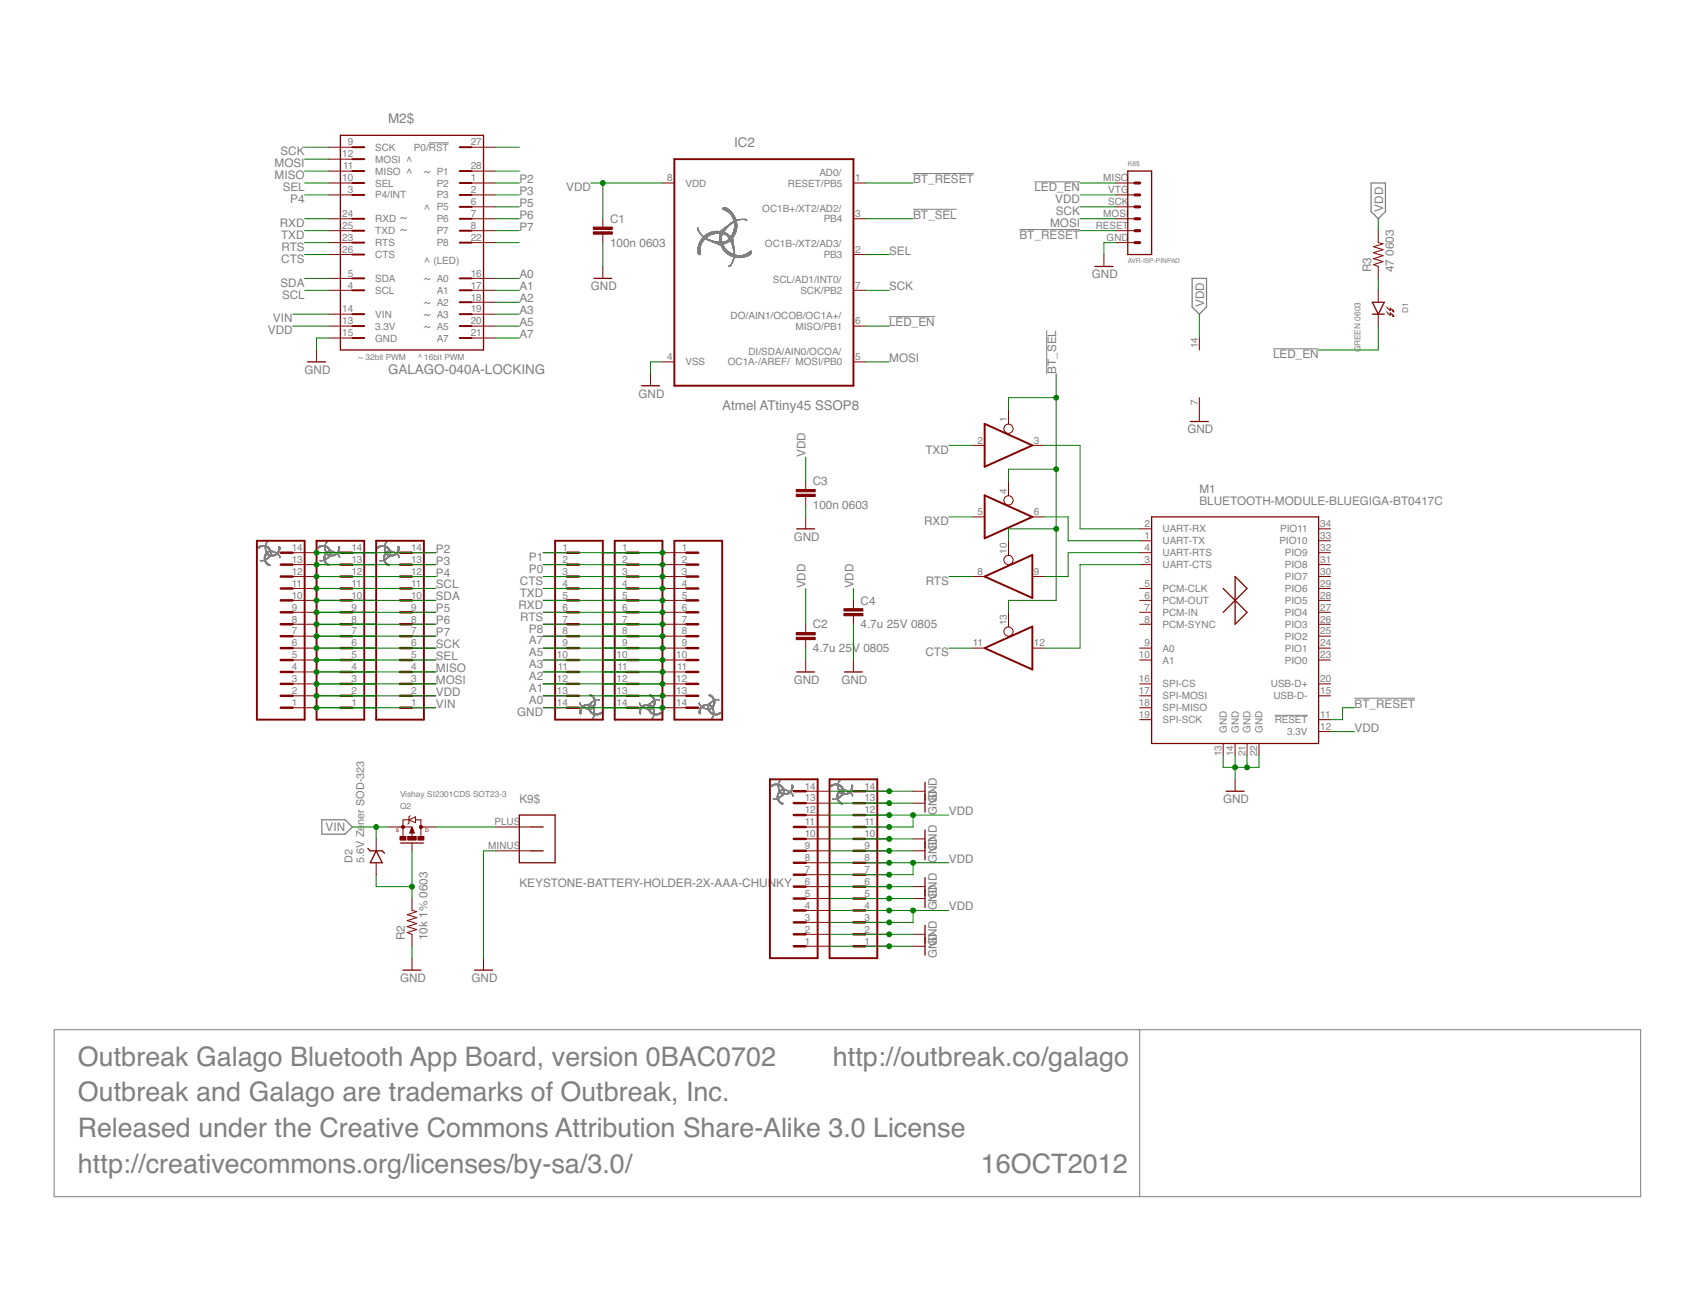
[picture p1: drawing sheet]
<svg xmlns="http://www.w3.org/2000/svg" width="279mm" height="216mm" viewBox="0 0 279 216" stroke-linecap="round" stroke-linejoin="round" font-family="sans-serif">
<defs><g id="words">
<g font-size="4.4" fill="#808080">
<text x="12.9" y="175.9">Outbreak Galago Bluetooth App Board, version 0BAC0702</text>
<text x="137.4" y="175.9">http://outbreak.co/galago</text>
<text x="12.9" y="181.8">Outbreak and Galago are trademarks of Outbreak, Inc.</text>
<text x="12.9" y="187.7">Released under the Creative Commons Attribution Share-Alike 3.0 License</text>
<text x="12.9" y="193.6">http://creativecommons.org/licenses/by-sa/3.0/</text>
<text x="161.9" y="193.6">16OCT2012</text>
</g>
<g font-size="2.2" fill="#808080">
<text x="64.1" y="20.4">M2$</text>
<text x="121.1" y="24.3">IC2</text>
<text x="64.1" y="61.7">GALAGO-040A-LOCKING</text>
<text x="119.2" y="67.6">Atmel ATtiny45 SSOP8</text>
</g>
<g font-size="1.9" fill="#808080">
<text x="45.3" y="29.6">MISO</text>
<text x="45.3" y="27.6">MOSI</text>
<text x="46.3" y="25.7">SCK</text>
<text x="67" y="27.2">^</text>
<text x="67" y="29.2">^</text>
<text x="70" y="28.8">~</text>
<text x="46.7" y="31.6">SEL</text>
<text x="47.9" y="33.5">P4</text>
<text x="70" y="35.1">^</text>
<text x="85.7" y="32.2">P3</text>
<text x="85.7" y="30.2">P2</text>
<text x="85.7" y="34.1">P5</text>
<text x="93.4" y="31.6">VDD</text>
<text x="150.7" y="30.2">BT_RESET</text>
<text x="170.7" y="31.6">LED_EN</text>
<text x="174.1" y="33.5">VDD</text>
<text x="174.3" y="35.5">SCK</text>
<text x="228.2" y="34.9" transform="rotate(-90 228.2 34.9)">VDD</text>
<text x="46.2" y="37.5">RXD</text>
<text x="46.4" y="39.4">TXD</text>
<text x="46.5" y="41.4">RTS</text>
<text x="66" y="36.5">~</text>
<text x="66" y="38.5">~</text>
<text x="85.7" y="38.1">P7</text>
<text x="85.7" y="36.1">P6</text>
<text x="100.7" y="40.7">100n 0603</text>
<text x="100.7" y="36.8">C1</text>
<text x="150.7" y="36.1">BT_SEL</text>
<text x="168.2" y="39.4">BT_RESET</text>
<text x="173.3" y="37.5">MOSI</text>
<text x="46.3" y="47.3">SDA</text>
<text x="46.4" y="43.4">CTS</text>
<text x="70" y="46.5">~</text>
<text x="70" y="44">^</text>
<text x="85.7" y="47.9">A1</text>
<text x="85.7" y="45.9">A0</text>
<text x="97.5" y="47.9">GND</text>
<text x="146.7" y="47.9">SCK</text>
<text x="146.7" y="42">SEL</text>
<text x="180.2" y="45.9">GND</text>
<text x="226.3" y="45" transform="rotate(-90 226.3 45)">R3</text>
<text x="230" y="45" transform="rotate(-90 230 45)">47</text>
<text x="230" y="42.3" transform="rotate(-90 230 42.3)">0603</text>
<text x="45" y="53.2">VIN</text>
<text x="46.5" y="49.3">SCL</text>
<text x="70" y="50.5">~</text>
<text x="70" y="52.4">~</text>
<text x="85.7" y="53.8">A5</text>
<text x="85.7" y="51.9">A3</text>
<text x="85.7" y="49.9">A2</text>
<text x="146.7" y="53.8">LED_EN</text>
<text x="198.7" y="50.7" transform="rotate(-90 198.7 50.7)">VDD</text>
<text x="44.2" y="55.2">VDD</text>
<text x="70" y="54.4">~</text>
<text x="85.7" y="55.8">A7</text>
<text x="146.7" y="59.7">MOSI</text>
<text x="210.1" y="59.1">LED_EN</text>
<text x="50.3" y="61.7">GND</text>
<text x="105.4" y="65.6">GND</text>
<text x="174.3" y="61.7" transform="rotate(-90 174.3 61.7)">BT_SEL</text>
<text x="196" y="71.5">GND</text>
<text x="133" y="75.5" transform="rotate(-90 133 75.5)">VDD</text>
<text x="152.7" y="74.9">TXD</text>
<text x="134.1" y="80.1">C3</text>
<text x="197.9" y="83.4">BLUETOOTH-MODULE-BLUEGIGA-BT0417C</text>
<text x="197.9" y="81.4">M1</text>
<text x="131" y="89.3">GND</text>
<text x="134.1" y="84">100n 0603</text>
<text x="152.5" y="86.7">RXD</text>
<text x="71.9" y="93.2">P3</text>
<text x="71.9" y="91.2">P2</text>
<text x="71.9" y="95.2">P4</text>
<text x="87.3" y="92.6">P1</text>
<text x="87.3" y="94.6">P0</text>
<text x="71.9" y="99.1">SDA</text>
<text x="71.9" y="97.1">SCL</text>
<text x="71.9" y="101.1">P5</text>
<text x="85.6" y="100.5">RXD</text>
<text x="85.8" y="98.5">TXD</text>
<text x="85.8" y="96.5">CTS</text>
<text x="133" y="97.1" transform="rotate(-90 133 97.1)">VDD</text>
<text x="140.8" y="97.1" transform="rotate(-90 140.8 97.1)">VDD</text>
<text x="142" y="99.8">C4</text>
<text x="152.8" y="96.5">RTS</text>
<text x="71.9" y="107">SCK</text>
<text x="71.9" y="105">P7</text>
<text x="71.9" y="103">P6</text>
<text x="85.8" y="102.4">RTS</text>
<text x="87.3" y="106.4">A7</text>
<text x="87.3" y="104.4">P8</text>
<text x="134.1" y="107.7">4.7u 25V 0805</text>
<text x="134.1" y="103.7">C2</text>
<text x="142" y="103.7">4.7u 25V 0805</text>
<text x="71.9" y="110.9">MISO</text>
<text x="71.9" y="112.9">MOSI</text>
<text x="71.9" y="108.9">SEL</text>
<text x="87.3" y="108.3">A5</text>
<text x="87.3" y="110.3">A3</text>
<text x="87.3" y="112.3">A2</text>
<text x="131" y="112.9">GND</text>
<text x="138.9" y="112.9">GND</text>
<text x="152.7" y="108.3">CTS</text>
<text x="71.9" y="114.8">VDD</text>
<text x="71.9" y="116.8">VIN</text>
<text x="85.4" y="118.2">GND</text>
<text x="87.3" y="114.3">A1</text>
<text x="87.3" y="116.2">A0</text>
<text x="223.5" y="116.8">BT_RESET</text>
<text x="223.5" y="120.8">VDD</text>
<text x="53.7" y="137.1">VIN</text>
<text x="85.7" y="132.6">K9$</text>
<text x="154.6" y="134.5" transform="rotate(-90 154.6 134.5)">GND</text>
<text x="154.6" y="132.6" transform="rotate(-90 154.6 132.6)">GND</text>
<text x="156.6" y="134.5">VDD</text>
<text x="201.9" y="132.6">GND</text>
<text x="154.6" y="142.4" transform="rotate(-90 154.6 142.4)">GND</text>
<text x="154.6" y="140.4" transform="rotate(-90 154.6 140.4)">GND</text>
<text x="156.6" y="142.4">VDD</text>
<text x="85.7" y="146.3">KEYSTONE-BATTERY-HOLDER-2X-AAA-CHUNKY</text>
<text x="154.6" y="148.3" transform="rotate(-90 154.6 148.3)">GND</text>
<text x="66.8" y="155.2" transform="rotate(-90 66.8 155.2)">R2</text>
<text x="70.6" y="155.2" transform="rotate(-90 70.6 155.2)">10k 1% 0603</text>
<text x="154.6" y="150.3" transform="rotate(-90 154.6 150.3)">GND</text>
<text x="156.6" y="150.3">VDD</text>
<text x="154.6" y="158.2" transform="rotate(-90 154.6 158.2)">GND</text>
<text x="154.6" y="156.2" transform="rotate(-90 154.6 156.2)">GND</text>
<text x="66" y="162.1">GND</text>
<text x="77.8" y="162.1">GND</text>
</g>
<g font-size="1.8" fill="#808080">
<text x="60.1" y="136.1" transform="rotate(-90 60.1 136.1)">ner SOD-323</text>
<text x="58.1" y="142.4" transform="rotate(-90 58.1 142.4)">D2</text>
<text x="60.1" y="142.4" transform="rotate(-90 60.1 142.4)">5.6V Ze</text>
</g>
<g font-size="1.7" fill="#808080">
<text x="56.5" y="26">12</text>
<text x="56.5" y="29.9">10</text>
<text x="56.6" y="28">11</text>
<text x="57.4" y="24">9</text>
<text x="61.9" y="24.9">SCK</text>
<text x="61.9" y="26.8">MOSI</text>
<text x="61.9" y="28.8">MISO</text>
<text x="68.3" y="24.9">P0/RST</text>
<text x="72.1" y="28.8">P1</text>
<text x="77.7" y="24">27</text>
<text x="77.7" y="29.9">1</text>
<text x="77.7" y="28">28</text>
<text x="110.1" y="29.9">8</text>
<text x="135.2" y="29">AD0/</text>
<text x="141.1" y="29.9">1</text>
<text x="182.1" y="29.9">MISO</text>
<text x="56.5" y="35.8">24</text>
<text x="57.4" y="31.9">3</text>
<text x="61.9" y="30.8">SEL</text>
<text x="61.9" y="32.8">P4/INT</text>
<text x="72.1" y="32.8">P3</text>
<text x="72.1" y="34.7">P5</text>
<text x="72.1" y="30.8">P2</text>
<text x="77.7" y="31.9">2</text>
<text x="77.7" y="33.9">6</text>
<text x="77.7" y="35.8">7</text>
<text x="113.1" y="30.8">VDD</text>
<text x="125.8" y="34.9">OC1B+/XT2/AD2/</text>
<text x="130" y="30.8">RESET/PB5</text>
<text x="141.1" y="35.8">3</text>
<text x="182.1" y="35.8">MOSI</text>
<text x="182.9" y="31.9">VTG</text>
<text x="182.9" y="33.9">SCK</text>
<text x="56.5" y="37.8">25</text>
<text x="56.5" y="39.8">23</text>
<text x="56.5" y="41.7">26</text>
<text x="61.9" y="36.7">RXD</text>
<text x="61.9" y="38.7">TXD</text>
<text x="61.9" y="40.6">RTS</text>
<text x="72.1" y="38.7">P7</text>
<text x="72.1" y="40.6">P8</text>
<text x="72.1" y="36.7">P6</text>
<text x="77.7" y="37.8">8</text>
<text x="77.7" y="39.8">22</text>
<text x="126.2" y="40.8">OC1B-/XT2/AD3/</text>
<text x="135.9" y="36.7">PB4</text>
<text x="141.1" y="41.7">2</text>
<text x="180.8" y="37.8">RESET</text>
<text x="182.6" y="39.8">GND</text>
<text x="57.4" y="45.7">5</text>
<text x="57.4" y="47.6">4</text>
<text x="61.9" y="42.6">CTS</text>
<text x="61.9" y="46.5">SDA</text>
<text x="71.5" y="43.6">(LED)</text>
<text x="72.1" y="46.5">A0</text>
<text x="77.7" y="45.7">16</text>
<text x="77.7" y="47.6">17</text>
<text x="127.5" y="46.7">SCL/AD1/INT0/</text>
<text x="135.9" y="42.6">PB3</text>
<text x="141.1" y="47.6">7</text>
<text x="56.5" y="51.6">14</text>
<text x="56.5" y="53.5">13</text>
<text x="61.9" y="48.5">SCL</text>
<text x="61.9" y="52.4">VIN</text>
<text x="72.1" y="48.5">A1</text>
<text x="72.1" y="50.5">A2</text>
<text x="72.1" y="52.4">A3</text>
<text x="77.7" y="49.6">18</text>
<text x="77.7" y="51.6">19</text>
<text x="77.7" y="53.5">20</text>
<text x="120.6" y="52.6">DO/AIN1/OCOB/OC1A+/</text>
<text x="132.1" y="48.5">SCK/PB2</text>
<text x="141.1" y="53.5">6</text>
<text x="56.5" y="55.5">15</text>
<text x="61.9" y="54.4">3.3V</text>
<text x="61.9" y="56.4">GND</text>
<text x="72.1" y="54.4">A5</text>
<text x="72.1" y="56.4">A7</text>
<text x="77.7" y="55.5">21</text>
<text x="110.1" y="59.5">4</text>
<text x="123.5" y="58.5">DI/SDA/AIN0/OCOA/</text>
<text x="131.3" y="54.4">MISO/PB1</text>
<text x="141.1" y="59.5">5</text>
<text x="197.7" y="57.5" transform="rotate(-90 197.7 57.5)">14</text>
<text x="113.1" y="60.3">VSS</text>
<text x="120.1" y="60.3">OC1A-/AREF/ MOSI/PB0</text>
<text x="166.2" y="69.7" transform="rotate(-90 166.2 69.7)">1</text>
<text x="197.7" y="66.8" transform="rotate(-90 197.7 66.8)">7</text>
<text x="161.3" y="73.2">2</text>
<text x="170.6" y="73.2">3</text>
<text x="166.2" y="81.5" transform="rotate(-90 166.2 81.5)">4</text>
<text x="161.3" y="85">5</text>
<text x="170.6" y="85">6</text>
<text x="188.9" y="87">2</text>
<text x="188.9" y="89">1</text>
<text x="191.9" y="87.9">UART-RX</text>
<text x="191.9" y="89.8">UART-TX</text>
<text x="211.1" y="89.9">PIO10</text>
<text x="211.3" y="87.9">PIO11</text>
<text x="217.9" y="89">33</text>
<text x="217.9" y="87">34</text>
<text x="48.1" y="94.9">12</text>
<text x="48.1" y="92.9">13</text>
<text x="48.1" y="90.9">14</text>
<text x="58" y="94.9">12</text>
<text x="58" y="92.9">13</text>
<text x="58" y="90.9">14</text>
<text x="67.8" y="94.9">12</text>
<text x="67.8" y="92.9">13</text>
<text x="67.8" y="90.9">14</text>
<text x="92.8" y="90.9">1</text>
<text x="92.8" y="92.9">2</text>
<text x="92.8" y="94.9">3</text>
<text x="102.7" y="90.9">1</text>
<text x="102.7" y="92.9">2</text>
<text x="102.7" y="94.9">3</text>
<text x="112.5" y="90.9">1</text>
<text x="112.5" y="92.9">2</text>
<text x="112.5" y="94.9">3</text>
<text x="161.3" y="94.9">8</text>
<text x="166.2" y="91.4" transform="rotate(-90 166.2 91.4)">10</text>
<text x="170.6" y="94.9">9</text>
<text x="188.9" y="90.9">4</text>
<text x="188.9" y="92.9">3</text>
<text x="191.9" y="91.8">UART-RTS</text>
<text x="191.9" y="93.8">UART-CTS</text>
<text x="212.1" y="95.8">PIO7</text>
<text x="212.1" y="93.8">PIO8</text>
<text x="212.1" y="91.8">PIO9</text>
<text x="217.9" y="94.9">30</text>
<text x="217.9" y="92.9">31</text>
<text x="217.9" y="90.9">32</text>
<text x="48.1" y="100.8">9</text>
<text x="48.1" y="98.8">10</text>
<text x="48.1" y="96.9">11</text>
<text x="58" y="100.8">9</text>
<text x="58" y="98.8">10</text>
<text x="58" y="96.9">11</text>
<text x="67.8" y="100.8">9</text>
<text x="67.8" y="98.8">10</text>
<text x="67.8" y="96.9">11</text>
<text x="92.8" y="96.9">4</text>
<text x="92.8" y="98.8">5</text>
<text x="92.8" y="100.8">6</text>
<text x="102.7" y="96.9">4</text>
<text x="102.7" y="98.8">5</text>
<text x="102.7" y="100.8">6</text>
<text x="112.5" y="96.9">4</text>
<text x="112.5" y="98.8">5</text>
<text x="112.5" y="100.8">6</text>
<text x="188.9" y="96.9">5</text>
<text x="188.9" y="98.8">6</text>
<text x="188.9" y="100.8">7</text>
<text x="191.9" y="97.7">PCM-CLK</text>
<text x="191.9" y="99.7">PCM-OUT</text>
<text x="191.9" y="101.7">PCM-IN</text>
<text x="212.1" y="101.7">PIO4</text>
<text x="212.1" y="99.7">PIO5</text>
<text x="212.1" y="97.7">PIO6</text>
<text x="217.9" y="100.8">27</text>
<text x="217.9" y="98.8">28</text>
<text x="217.9" y="96.9">29</text>
<text x="48.1" y="106.7">6</text>
<text x="48.1" y="104.7">7</text>
<text x="48.1" y="102.8">8</text>
<text x="58" y="106.7">6</text>
<text x="58" y="104.7">7</text>
<text x="58" y="102.8">8</text>
<text x="67.8" y="106.7">6</text>
<text x="67.8" y="104.7">7</text>
<text x="67.8" y="102.8">8</text>
<text x="92.8" y="102.8">7</text>
<text x="92.8" y="104.7">8</text>
<text x="92.8" y="106.7">9</text>
<text x="102.7" y="102.8">7</text>
<text x="102.7" y="104.7">8</text>
<text x="102.7" y="106.7">9</text>
<text x="112.5" y="102.8">7</text>
<text x="112.5" y="104.7">8</text>
<text x="112.5" y="106.7">9</text>
<text x="160.5" y="106.7">11</text>
<text x="166.2" y="103.2" transform="rotate(-90 166.2 103.2)">13</text>
<text x="170.6" y="106.7">12</text>
<text x="188.9" y="102.8">8</text>
<text x="188.9" y="106.7">9</text>
<text x="191.9" y="103.6">PCM-SYNC</text>
<text x="191.9" y="107.6">A0</text>
<text x="212.1" y="107.6">PIO1</text>
<text x="212.1" y="105.6">PIO2</text>
<text x="212.1" y="103.6">PIO3</text>
<text x="217.9" y="106.7">24</text>
<text x="217.9" y="104.7">25</text>
<text x="217.9" y="102.8">26</text>
<text x="48.1" y="112.6">3</text>
<text x="48.1" y="110.6">4</text>
<text x="48.1" y="108.7">5</text>
<text x="58" y="112.6">3</text>
<text x="58" y="110.6">4</text>
<text x="58" y="108.7">5</text>
<text x="67.8" y="112.6">3</text>
<text x="67.8" y="110.6">4</text>
<text x="67.8" y="108.7">5</text>
<text x="91.9" y="108.7">10</text>
<text x="91.9" y="112.6">12</text>
<text x="92" y="110.6">11</text>
<text x="101.8" y="108.7">10</text>
<text x="101.8" y="112.6">12</text>
<text x="101.9" y="110.6">11</text>
<text x="111.6" y="108.7">10</text>
<text x="111.6" y="112.6">12</text>
<text x="111.7" y="110.6">11</text>
<text x="188" y="108.7">10</text>
<text x="188" y="112.6">16</text>
<text x="191.9" y="109.5">A1</text>
<text x="191.9" y="113.5">SPI-CS</text>
<text x="209.7" y="113.5">USB-D+</text>
<text x="212.1" y="109.5">PIO0</text>
<text x="217.9" y="112.6">20</text>
<text x="217.9" y="108.7">23</text>
<text x="48.1" y="116.5">1</text>
<text x="48.1" y="114.6">2</text>
<text x="58" y="116.5">1</text>
<text x="58" y="114.6">2</text>
<text x="67.8" y="116.5">1</text>
<text x="67.8" y="114.6">2</text>
<text x="91.9" y="114.6">13</text>
<text x="91.9" y="116.5">14</text>
<text x="101.8" y="114.6">13</text>
<text x="101.8" y="116.5">14</text>
<text x="111.6" y="114.6">13</text>
<text x="111.6" y="116.5">14</text>
<text x="188" y="114.6">17</text>
<text x="188" y="116.5">18</text>
<text x="188" y="118.5">19</text>
<text x="191.9" y="115.4">SPI-MOSI</text>
<text x="191.9" y="117.4">SPI-MISO</text>
<text x="191.9" y="119.4">SPI-SCK</text>
<text x="210.2" y="115.4">USB-D-</text>
<text x="210.4" y="119.4">RESET</text>
<text x="217.9" y="118.5">11</text>
<text x="217.9" y="114.6">15</text>
<text x="201.6" y="124.8" transform="rotate(-90 201.6 124.8)">13</text>
<text x="202.5" y="120.9" transform="rotate(-90 202.5 120.9)">GND</text>
<text x="203.6" y="124.8" transform="rotate(-90 203.6 124.8)">14</text>
<text x="204.4" y="120.9" transform="rotate(-90 204.4 120.9)">GND</text>
<text x="205.5" y="124.8" transform="rotate(-90 205.5 124.8)">21</text>
<text x="206.4" y="120.9" transform="rotate(-90 206.4 120.9)">GND</text>
<text x="207.5" y="124.8" transform="rotate(-90 207.5 124.8)">22</text>
<text x="208.4" y="120.9" transform="rotate(-90 208.4 120.9)">GND</text>
<text x="212.4" y="121.3">3.3V</text>
<text x="217.9" y="120.5">12</text>
<text x="132.8" y="130.3">14</text>
<text x="142.6" y="130.3">14</text>
<text x="81.6" y="136.2">PLUS</text>
<text x="132.8" y="136.2">11</text>
<text x="132.8" y="134.3">12</text>
<text x="132.8" y="132.3">13</text>
<text x="142.6" y="136.2">11</text>
<text x="142.6" y="134.3">12</text>
<text x="142.6" y="132.3">13</text>
<text x="80.6" y="140.2">MINUS</text>
<text x="132.8" y="142.1">8</text>
<text x="132.8" y="140.2">9</text>
<text x="132.8" y="138.2">10</text>
<text x="142.6" y="142.1">8</text>
<text x="142.6" y="140.2">9</text>
<text x="142.6" y="138.2">10</text>
<text x="132.8" y="148">5</text>
<text x="132.8" y="146.1">6</text>
<text x="132.8" y="144.1">7</text>
<text x="142.6" y="148">5</text>
<text x="142.6" y="146.1">6</text>
<text x="142.6" y="144.1">7</text>
<text x="132.8" y="155.9">1</text>
<text x="132.8" y="153.9">2</text>
<text x="132.8" y="152">3</text>
<text x="132.8" y="150">4</text>
<text x="142.6" y="155.9">1</text>
<text x="142.6" y="153.9">2</text>
<text x="142.6" y="152">3</text>
<text x="142.6" y="150">4</text>
</g>
<g font-size="1.4" fill="#808080">
<text x="232.4" y="51.6" transform="rotate(-90 232.4 51.6)">D1</text>
<text x="59.1" y="59.3">~ 32bit PWM</text>
<text x="69" y="59.3">^ 16bit PWM</text>
<text x="224.5" y="58.2" transform="rotate(-90 224.5 58.2)">GREEN 0603</text>
<text x="66" y="131.6">Vishay SI2301CDS SOT23-3</text>
<text x="66" y="133.6">Q2</text>
</g>
<g font-size="1.1" fill="#808080">
<text x="186.1" y="27.4">K8$</text>
<text x="186.1" y="43.4">AVR-ISP-PINPAD</text>
</g>
<g font-size=".8" fill="#800000">
<text x="65.3" y="137.4">S</text>
<text x="70.2" y="137.4">D</text>
</g>
</g></defs>
<g fill="#808080" stroke="#808080" stroke-width=".17">
<path d="M122.7 36.2h.2z"/>
<path d="M122.4 36.2h.3z"/>
<path d="M122.2 36.2h.2z"/>
<path d="M121.9 36.3l.3-.1z"/>
<path d="M121.7 36.3h.2z"/>
<path d="M121.6 36.4l.1-.1z"/>
<path d="M121.6 36.4h.1z"/>
<path d="M121.7 36.4l.1-.1z"/>
<path d="M121.8 36.3h.2z"/>
<path d="M122 36.3h.2z"/>
<path d="M122.2 36.3l.2-.1z"/>
<path d="M122.4 36.2h.1z"/>
<path d="M122.5 36.2h.2z"/>
<path d="M122.9 36.2l.2 .1z"/>
<path d="M121.6 36.4h.2z"/>
<path d="M121.6 36.3h.2z"/>
<path d="M123.1 36.3h.1z"/>
<path d="M121.8 36.3h.3z"/>
<path d="M121.9 36.3h.3z"/>
<path d="M123 36.3h.2z"/>
<path d="M122 36.2h.3z"/>
<path d="M122.9 36.2h.2z"/>
<path d="M122.2 36.2h.9z"/>
<path d="M122.3 36.2h.7z"/>
<path d="M121.1 36.5l.1 .2z"/>
<path d="M121.2 36.7v.3z"/>
<path d="M121.2 37v.2z"/>
<path d="M121.2 37.2v.3z"/>
<path d="M121.2 37.5v.2z"/>
<path d="M121.2 37.7v.3z"/>
<path d="M121.2 38l-.1 .2z"/>
<path d="M121.1 38.2l-.1 .2z"/>
<path d="M121 38.4l-.1 .3z"/>
<path d="M120.9 38.7l-.1 .2z"/>
<path d="M120.9 39.1v.1z"/>
<path d="M121 39.1l-.1 .1z"/>
<path d="M121.1 38.9l-.1 .2z"/>
<path d="M121.3 38.6l-.2 .3z"/>
<path d="M121.4 38.3l-.1 .3z"/>
<path d="M121.5 38.1l-.1 .2z"/>
<path d="M121.6 37.8l-.1 .3z"/>
<path d="M121.6 37.5v.3z"/>
<path d="M121.6 37.2v.3z"/>
<path d="M121.6 36.9v.3z"/>
<path d="M121.5 36.6l.1 .3z"/>
<path d="M121.5 36.5v.1z"/>
<path d="M121.5 36.3v.2z"/>
<path d="M121.4 36.1l.1 .2z"/>
<path d="M121.3 35.9l.1 .2z"/>
<path d="M121.2 35.8l.1 .1z"/>
<path d="M121.1 35.6l.1 .2z"/>
<path d="M121 35.4l.1 .2z"/>
<path d="M120.9 35.3l.1 .1z"/>
<path d="M120.8 35.1l.1 .2z"/>
<path d="M120.6 34.9l.2 .2z"/>
<path d="M120.5 34.8l.1 .1z"/>
<path d="M120.3 34.6l.2 .2z"/>
<path d="M120.2 34.5l.1 .1z"/>
<path d="M120.1 34.4l.1 .1z"/>
<path d="M120 34.4h.1z"/>
<path d="M119.8 34.3l.2 .1z"/>
<path d="M119.7 34.3h.1z"/>
<path d="M119.6 34.3h.1z"/>
<path d="M119.3 34.4v.1z"/>
<path d="M119.4 34.6h.1z"/>
<path d="M119.5 34.6l.2 .1z"/>
<path d="M119.7 34.7l.3 .2z"/>
<path d="M120 34.9l.1 .1z"/>
<path d="M120.1 35l.2 .1z"/>
<path d="M120.3 35.1l.2 .1z"/>
<path d="M120.5 35.2l.1 .2z"/>
<path d="M120.6 35.4l.1 .2z"/>
<path d="M120.7 35.6l.1 .1z"/>
<path d="M120.8 35.7l.1 .2z"/>
<path d="M120.9 35.9l.1 .2z"/>
<path d="M121 36.1l.1 .3z"/>
<path d="M120.9 39.1h.1z"/>
<path d="M120.8 39h.3z"/>
<path d="M120.7 38.9h.4z"/>
<path d="M120.8 38.9h.3z"/>
<path d="M120.8 38.9h.4z"/>
<path d="M120.8 38.8h.4z"/>
<path d="M120.9 38.7h.3z"/>
<path d="M120.9 38.7h.4z"/>
<path d="M120.9 38.6h.4z"/>
<path d="M120.9 38.5h.4z"/>
<path d="M121 38.5h.3z"/>
<path d="M121 38.5h.4z"/>
<path d="M121 38.4h.4z"/>
<path d="M121 38.3h.4z"/>
<path d="M121.1 38.3h.3z"/>
<path d="M121.1 38.2h.4z"/>
<path d="M121.1 38.1h.4z"/>
<path d="M121.1 38h.4z"/>
<path d="M121.2 38h.3z"/>
<path d="M121.2 37.9h.3z"/>
<path d="M121.2 37.8h.4z"/>
<path d="M121.2 37.7h.4z"/>
<path d="M121.2 37.6h.4z"/>
<path d="M121.2 37.5h.4z"/>
<path d="M121.2 37.4h.4z"/>
<path d="M121.2 37.3h.4z"/>
<path d="M121.2 37.2h.4z"/>
<path d="M121.2 37.1h.4z"/>
<path d="M121.2 37h.4z"/>
<path d="M121.2 36.9h.4z"/>
<path d="M121.2 36.8h.4z"/>
<path d="M121.2 36.7h.4z"/>
<path d="M121.2 36.7h.3z"/>
<path d="M121.2 36.6h.3z"/>
<path d="M121.1 36.6h.4z"/>
<path d="M121.1 36.5h.4z"/>
<path d="M121.1 36.4h.4z"/>
<path d="M121.1 36.3h.4z"/>
<path d="M121.1 36.3h.3z"/>
<path d="M121.1 36.2h.3z"/>
<path d="M121 36.2h.4z"/>
<path d="M121 36.1h.4z"/>
<path d="M121 36h.4z"/>
<path d="M121 36h.3z"/>
<path d="M120.9 36h.4z"/>
<path d="M120.9 35.9h.4z"/>
<path d="M120.9 35.8h.4z"/>
<path d="M120.9 35.8h.3z"/>
<path d="M120.8 35.8h.4z"/>
<path d="M120.8 35.7h.4z"/>
<path d="M120.8 35.6h.4z"/>
<path d="M120.8 35.6h.3z"/>
<path d="M120.7 35.6h.4z"/>
<path d="M120.7 35.5h.4z"/>
<path d="M120.6 35.5h.5z"/>
<path d="M120.6 35.4h.4z"/>
<path d="M120.5 35.3h.5z"/>
<path d="M120.5 35.3h.4z"/>
<path d="M120.5 35.2h.4z"/>
<path d="M120.4 35.2h.5z"/>
<path d="M120.4 35.2h.4z"/>
<path d="M120.4 35.1h.4z"/>
<path d="M120.3 35.1h.5z"/>
<path d="M120.2 35.1h.5z"/>
<path d="M120.2 35h.5z"/>
<path d="M120.1 35h.5z"/>
<path d="M120.1 34.9h.5z"/>
<path d="M120 34.9h.6z"/>
<path d="M120 34.8h.5z"/>
<path d="M119.9 34.8h.6z"/>
<path d="M119.8 34.8h.7z"/>
<path d="M119.8 34.8h.6z"/>
<path d="M119.7 34.7h.7z"/>
<path d="M119.6 34.7h.8z"/>
<path d="M119.6 34.6h.7z"/>
<path d="M119.5 34.6h.8z"/>
<path d="M119.4 34.6h.9z"/>
<path d="M119.4 34.6h.8z"/>
<path d="M119.3 34.5h.9z"/>
<path d="M119.3 34.5h.8z"/>
<path d="M119.3 34.4h.8z"/>
<path d="M119.3 34.4h.7z"/>
<path d="M119.3 34.4h.6z"/>
<path d="M119.3 34.3h.6z"/>
<path d="M119.4 34.3h.4z"/>
<path d="M119.6 34.3h.2z"/>
<path d="M121.1 36.6v.1z"/>
<path d="M120.7 36.7l.3-.1z"/>
<path d="M120.5 36.9l.2-.2z"/>
<path d="M120.3 37.1l.2-.2z"/>
<path d="M120.1 37.3l.2-.2z"/>
<path d="M119.9 37.4l.2-.1z"/>
<path d="M119.7 37.5l.2-.1z"/>
<path d="M119.5 37.7l.2-.2z"/>
<path d="M119.4 37.8l.1-.1z"/>
<path d="M119.3 37.9l.1-.1z"/>
<path d="M119.1 38l.2-.1z"/>
<path d="M119 38.1l.1-.1z"/>
<path d="M119 38.1l-.1 .1z"/>
<path d="M118.9 38.2l-.1 .1z"/>
<path d="M118.8 38.3v.1z"/>
<path d="M118.8 38.4h-.1z"/>
<path d="M118.7 38.4l.1 .1z"/>
<path d="M118.8 38.5v.2z"/>
<path d="M118.8 38.7v.1z"/>
<path d="M118.8 38.8v.1z"/>
<path d="M118.8 38.9v.1z"/>
<path d="M118.8 39.2l-.1 .1z"/>
<path d="M118.7 39.3v.2z"/>
<path d="M118.7 39.5l.1 .1z"/>
<path d="M118.8 39.6v.3z"/>
<path d="M118.8 39.9h.3z"/>
<path d="M119 39.7l.1 .2z"/>
<path d="M119 39.5v.2z"/>
<path d="M119 39.4v.1z"/>
<path d="M119 39.3v.1z"/>
<path d="M119 39.1v.2z"/>
<path d="M119.1 39l-.1 .1z"/>
<path d="M119.1 38.8v.2z"/>
<path d="M119.2 38.7l-.1 .1z"/>
<path d="M119.3 38.4v.2z"/>
<path d="M119.4 38.3l-.1 .1z"/>
<path d="M119.7 38l-.2 .2z"/>
<path d="M119.9 37.7l-.2 .3z"/>
<path d="M120.1 37.5l-.2 .2z"/>
<path d="M120.1 37.5l.2-.3z"/>
<path d="M120.3 37.2l.2-.1z"/>
<path d="M120.5 37.1l.2-.1z"/>
<path d="M120.7 37l.1-.2z"/>
<path d="M120.8 36.8l.2-.1z"/>
<path d="M118.8 39.8h.3z"/>
<path d="M118.8 39.8h.2z"/>
<path d="M118.8 39.7h.2z"/>
<path d="M118.8 39.6h.2z"/>
<path d="M118.7 39.6h.3z"/>
<path d="M118.7 39.5h.3z"/>
<path d="M118.7 39.4h.3z"/>
<path d="M118.7 39.3h.3z"/>
<path d="M118.8 39.2h.2z"/>
<path d="M118.8 39.1h.2z"/>
<path d="M118.8 39.1h.3z"/>
<path d="M118.8 39h.3z"/>
<path d="M118.8 38.9h.3z"/>
<path d="M118.8 38.8h.3z"/>
<path d="M118.8 38.8h.4z"/>
<path d="M118.8 38.7h.4z"/>
<path d="M118.8 38.6h.4z"/>
<path d="M118.8 38.6h.5z"/>
<path d="M118.8 38.5h.5z"/>
<path d="M118.7 38.4h.6z"/>
<path d="M118.8 38.4h.5z"/>
<path d="M118.8 38.4h.6z"/>
<path d="M118.8 38.3h.6z"/>
<path d="M118.9 38.3h.5z"/>
<path d="M118.9 38.2h.6z"/>
<path d="M119 38.1h.5z"/>
<path d="M119 38.1h.6z"/>
<path d="M119.1 38h.5z"/>
<path d="M119.2 38h.5z"/>
<path d="M119.2 37.9h.5z"/>
<path d="M119.3 37.9h.4z"/>
<path d="M119.3 37.8h.5z"/>
<path d="M119.4 37.8h.4z"/>
<path d="M119.5 37.7h.3z"/>
<path d="M119.5 37.7h.4z"/>
<path d="M119.6 37.7h.3z"/>
<path d="M119.6 37.6h.3z"/>
<path d="M119.6 37.6h.4z"/>
<path d="M119.7 37.6h.3z"/>
<path d="M119.7 37.5h.3z"/>
<path d="M119.8 37.5h.3z"/>
<path d="M119.8 37.4h.3z"/>
<path d="M119.9 37.4h.2z"/>
<path d="M119.9 37.4h.3z"/>
<path d="M120 37.4h.2z"/>
<path d="M120 37.3h.2z"/>
<path d="M120.1 37.3h.2z"/>
<path d="M120.1 37.2h.2z"/>
<path d="M120.1 37.2h.3z"/>
<path d="M120.2 37.2h.2z"/>
<path d="M120.2 37.1h.2z"/>
<path d="M120.3 37.1h.2z"/>
<path d="M120.4 37h.1z"/>
<path d="M120.4 37h.2z"/>
<path d="M120.5 37h.2z"/>
<path d="M120.5 36.9h.2z"/>
<path d="M120.5 36.9h.3z"/>
<path d="M120.6 36.9h.2z"/>
<path d="M120.6 36.8h.2z"/>
<path d="M120.6 36.8h.3z"/>
<path d="M120.7 36.8h.2z"/>
<path d="M120.7 36.7h.2z"/>
<path d="M120.8 36.7h.2z"/>
<path d="M120.8 36.7h.3z"/>
<path d="M120.9 36.7h.2z"/>
<path d="M120.9 36.6h.2z"/>
<path d="M121 36.6h.1z"/>
<path d="M120.9 39.3v.1z"/>
<path d="M120.8 39.2l.1 .1z"/>
<path d="M120.8 39.1v.1z"/>
<path d="M120.7 39l.1 .1z"/>
<path d="M120.5 39h.1z"/>
<path d="M120.4 38.9l.1 .1z"/>
<path d="M120.3 38.9h.1z"/>
<path d="M120 38.6l.1 .1z"/>
<path d="M119.9 38.5l.1 .1z"/>
<path d="M119.7 38.5h.2z"/>
<path d="M119.5 38.4l.2 .1z"/>
<path d="M119.5 38.4l-.1 .1z"/>
<path d="M119.4 38.5l-.1 .1z"/>
<path d="M119.3 38.6h.2z"/>
<path d="M119.5 38.6l.1 .1z"/>
<path d="M119.6 38.7h.1z"/>
<path d="M119.7 38.7l.1 .1z"/>
<path d="M119.8 38.8h.1z"/>
<path d="M119.9 38.8l.1 .1z"/>
<path d="M120 38.9l.1 .2z"/>
<path d="M120.1 39.1l.1 .1z"/>
<path d="M120.2 39.2l.1 .1z"/>
<path d="M120.3 39.3l.1 .1z"/>
<path d="M120.4 39.4l.1 .3z"/>
<path d="M120.5 39.7l.1 .1z"/>
<path d="M120.6 39.8l.1 .3z"/>
<path d="M120.7 40.1l.1 .3z"/>
<path d="M120.8 40.4l.1 .3z"/>
<path d="M120.9 40.7l.1 .3z"/>
<path d="M121 41l.1 .2z"/>
<path d="M121.1 41.2v.3z"/>
<path d="M121.1 41.5v.2z"/>
<path d="M121.1 41.7v.2z"/>
<path d="M121.1 42h.1z"/>
<path d="M121.2 41.6v.3z"/>
<path d="M121.2 41.3v.3z"/>
<path d="M121.2 41v.3z"/>
<path d="M121.1 40.8l.1 .2z"/>
<path d="M121.1 40.5v.3z"/>
<path d="M121.1 40.3v.2z"/>
<path d="M121 40.1l.1 .2z"/>
<path d="M121 39.9v.2z"/>
<path d="M121 39.7v.2z"/>
<path d="M120.9 39.6l.1 .1z"/>
<path d="M120.9 39.5v.1z"/>
<path d="M120.9 39.4v.1z"/>
<path d="M121.1 41.9h.1z"/>
<path d="M121.1 41.8h.1z"/>
<path d="M121.1 41.7h.1z"/>
<path d="M121.1 41.6h.1z"/>
<path d="M121.1 41.5h.1z"/>
<path d="M121.1 41.4h.1z"/>
<path d="M121.1 41.3h.1z"/>
<path d="M121.1 41.2h.1z"/>
<path d="M121.1 41.1h.1z"/>
<path d="M121 41.1h.2z"/>
<path d="M121 41h.2z"/>
<path d="M121 41h.1z"/>
<path d="M121 40.9h.1z"/>
<path d="M121 40.8h.1z"/>
<path d="M120.9 40.7h.2z"/>
<path d="M120.9 40.6h.2z"/>
<path d="M120.9 40.5h.2z"/>
<path d="M120.9 40.4h.2z"/>
<path d="M120.8 40.4h.3z"/>
<path d="M120.8 40.3h.3z"/>
<path d="M120.8 40.3h.2z"/>
<path d="M120.8 40.2h.2z"/>
<path d="M120.7 40.1h.3z"/>
<path d="M120.7 40h.3z"/>
<path d="M120.7 39.9h.3z"/>
<path d="M120.6 39.9h.4z"/>
<path d="M120.6 39.8h.4z"/>
<path d="M120.6 39.7h.4z"/>
<path d="M120.5 39.7h.5z"/>
<path d="M120.5 39.7h.4z"/>
<path d="M120.5 39.6h.4z"/>
<path d="M120.5 39.5h.4z"/>
<path d="M120.4 39.5h.5z"/>
<path d="M120.4 39.4h.5z"/>
<path d="M120.3 39.3h.6z"/>
<path d="M120.3 39.2h.6z"/>
<path d="M120.2 39.2h.7z"/>
<path d="M120.2 39.2h.6z"/>
<path d="M120.2 39.1h.6z"/>
<path d="M120.1 39.1h.7z"/>
<path d="M120.1 39h.6z"/>
<path d="M120.1 39h.5z"/>
<path d="M120.1 39h.4z"/>
<path d="M120 38.9h.5z"/>
<path d="M120 38.9h.4z"/>
<path d="M120 38.9h.3z"/>
<path d="M119.9 38.8h.4z"/>
<path d="M119.9 38.8h.3z"/>
<path d="M119.8 38.8h.4z"/>
<path d="M119.7 38.7h.5z"/>
<path d="M119.7 38.7h.4z"/>
<path d="M119.6 38.7h.5z"/>
<path d="M119.5 38.7h.6z"/>
<path d="M119.5 38.6h.6z"/>
<path d="M119.4 38.6h.6z"/>
<path d="M119.3 38.6h.7z"/>
<path d="M119.4 38.6h.5z"/>
<path d="M119.4 38.5h.5z"/>
<path d="M119.4 38.5h.4z"/>
<path d="M119.4 38.5h.3z"/>
<path d="M119.4 38.4h.3z"/>
<path d="M119.4 38.4h.2z"/>
<path d="M121 42h.1z"/>
<path d="M120.8 41.9l.2 .1z"/>
<path d="M120.5 41.8l.3 .1z"/>
<path d="M120.4 41.6l.1 .2z"/>
<path d="M120.2 41.5l.2 .1z"/>
<path d="M120 41.3l.2 .2z"/>
<path d="M119.8 41.2l.2 .1z"/>
<path d="M119.6 41l.2 .2z"/>
<path d="M119.5 40.8l.1 .2z"/>
<path d="M119.4 40.6l.1 .2z"/>
<path d="M119.3 40.5l.1 .1z"/>
<path d="M119.2 40.6l.1-.1z"/>
<path d="M119 40.6h.1z"/>
<path d="M119 40.6l.2 .3z"/>
<path d="M119.2 40.9l.1 .2z"/>
<path d="M119.3 41.1l.2 .3z"/>
<path d="M119.5 41.4l.2 .2z"/>
<path d="M119.7 41.6l.3 .2z"/>
<path d="M120 41.8l.2 .2z"/>
<path d="M120.2 42l.2 .1z"/>
<path d="M120.4 42.1l.3 .2z"/>
<path d="M120.7 42.3l.3 .1z"/>
<path d="M121.1 42.4h.1z"/>
<path d="M121.2 42.4l.1 .1z"/>
<path d="M121.3 42.5h.2z"/>
<path d="M121.5 42.5h.1z"/>
<path d="M121.6 42.5h.2z"/>
<path d="M121.8 42.5h.2z"/>
<path d="M122 42.5h.2z"/>
<path d="M122.2 42.5h.2z"/>
<path d="M122.4 42.5h.2z"/>
<path d="M122.6 42.5l.2-.1z"/>
<path d="M122.8 42.4h.2z"/>
<path d="M123 42.4l.2-.1z"/>
<path d="M123.2 42.3l.2-.1z"/>
<path d="M123.4 42.2h.1z"/>
<path d="M123.5 42.2l.2-.1z"/>
<path d="M123.7 42.1l.1-.1z"/>
<path d="M123.9 41.9l-.1 .1z"/>
<path d="M123.8 41.5l-.1 .1z"/>
<path d="M123.5 41.7l.2-.1z"/>
<path d="M123.3 41.9l.2-.2z"/>
<path d="M123.1 42l.2-.1z"/>
<path d="M122.9 42.1l.2-.1z"/>
<path d="M122.7 42.1h.2z"/>
<path d="M122.5 42.2l.2-.1z"/>
<path d="M122.3 42.2h.2z"/>
<path d="M122.1 42.2h.2z"/>
<path d="M121.9 42.2h.2z"/>
<path d="M121.7 42.2h.2z"/>
<path d="M121.4 42.1l.3 .1z"/>
<path d="M121.2 42.1h.2z"/>
<path d="M121.1 42l.1 .1z"/>
<path d="M121.8 42.5h.3z"/>
<path d="M121.6 42.5h.7z"/>
<path d="M121.4 42.5h1.1z"/>
<path d="M121.3 42.5h1.3z"/>
<path d="M121.2 42.4h1.5z"/>
<path d="M121.2 42.4h1.6z"/>
<path d="M121.1 42.4h1.8z"/>
<path d="M121 42.4h2z"/>
<path d="M120.9 42.3h2.2z"/>
<path d="M120.9 42.3h2.3z"/>
<path d="M120.8 42.3h2.4z"/>
<path d="M120.8 42.3h2.5z"/>
<path d="M120.7 42.3h2.6z"/>
<path d="M120.6 42.2h2.8z"/>
<path d="M120.6 42.2h2.9z"/>
<path d="M120.5 42.2h1.4z"/>
<path d="M122.3 42.2h1.2z"/>
<path d="M120.5 42.2h1.2z"/>
<path d="M122.4 42.2h1.2z"/>
<path d="M120.4 42.1h1.2z"/>
<path d="M122.5 42.1h1.1z"/>
<path d="M120.4 42.1h1.1z"/>
<path d="M122.6 42.1h1z"/>
<path d="M120.4 42.1h1z"/>
<path d="M122.7 42.1h1z"/>
<path d="M120.3 42.1h1z"/>
<path d="M122.8 42.1h.9z"/>
<path d="M120.3 42h.9z"/>
<path d="M122.9 42h.9z"/>
<path d="M120.2 42h.9z"/>
<path d="M123 42h.8z"/>
<path d="M120.2 42h.8z"/>
<path d="M120.1 42h.9z"/>
<path d="M123.1 42h.7z"/>
<path d="M120.1 42h.8z"/>
<path d="M123.1 42h.8z"/>
<path d="M120.1 41.9h.8z"/>
<path d="M123.1 41.9h.8z"/>
<path d="M120.1 41.9h.7z"/>
<path d="M123.2 41.9h.7z"/>
<path d="M120 41.9h.8z"/>
<path d="M123.3 41.9h.6z"/>
<path d="M120 41.8h.7z"/>
<path d="M123.3 41.8h.6z"/>
<path d="M119.9 41.8h.7z"/>
<path d="M123.4 41.8h.5z"/>
<path d="M123.4 41.8h.6z"/>
<path d="M119.9 41.8h.6z"/>
<path d="M119.8 41.7h.7z"/>
<path d="M123.5 41.7h.5z"/>
<path d="M119.8 41.7h.6z"/>
<path d="M123.6 41.7h.4z"/>
<path d="M119.7 41.6h.6z"/>
<path d="M123.6 41.6h.4z"/>
<path d="M123.7 41.6h.3z"/>
<path d="M119.7 41.6h.5z"/>
<path d="M119.7 41.5h.5z"/>
<path d="M123.8 41.5h.2z"/>
<path d="M119.6 41.5h.6z"/>
<path d="M119.6 41.5h.5z"/>
<path d="M119.5 41.4h.6z"/>
<path d="M119.5 41.4h.5z"/>
<path d="M119.5 41.3h.5z"/>
<path d="M119.4 41.3h.5z"/>
<path d="M119.4 41.2h.5z"/>
<path d="M119.4 41.2h.4z"/>
<path d="M119.3 41.2h.5z"/>
<path d="M119.3 41.1h.5z"/>
<path d="M119.3 41.1h.4z"/>
<path d="M119.3 41h.4z"/>
<path d="M119.2 41h.4z"/>
<path d="M119.2 40.9h.4z"/>
<path d="M119.2 40.9h.3z"/>
<path d="M119.1 40.9h.4z"/>
<path d="M119.1 40.8h.4z"/>
<path d="M119.1 40.7h.4z"/>
<path d="M119.1 40.7h.3z"/>
<path d="M119 40.6h.4z"/>
<path d="M119.1 40.6h.3z"/>
<path d="M119.2 40.5h.1z"/>
<path d="M121.1 42.5v.1z"/>
<path d="M121.1 42.6l-.1 .2z"/>
<path d="M121 42.8v.1z"/>
<path d="M121 42.9l-.1 .2z"/>
<path d="M120.9 43.1v.2z"/>
<path d="M120.9 43.3l-.1 .1z"/>
<path d="M120.8 43.4l-.1 .2z"/>
<path d="M120.7 43.6l-.1 .1z"/>
<path d="M120.6 43.7l-.1 .2z"/>
<path d="M120.4 44l.1-.1z"/>
<path d="M120.9 43.3l-.2 .3z"/>
<path d="M121 43.1l-.1 .2z"/>
<path d="M121.1 42.8l-.1 .3z"/>
<path d="M121.1 42.6v.2z"/>
<path d="M120.3 43.9h.2z"/>
<path d="M120.4 43.9h.1z"/>
<path d="M120.5 43.9h.1z"/>
<path d="M120.5 43.8h.1z"/>
<path d="M121.1 42.5h.1z"/>
<path d="M118.4 38.2h.4z"/>
<path d="M118.1 38.2h.3z"/>
<path d="M117.8 38.2h.3z"/>
<path d="M117.5 38.3l.3-.1z"/>
<path d="M117.2 38.4l.3-.1z"/>
<path d="M117 38.5l.2-.1z"/>
<path d="M116.7 38.7l.3-.2z"/>
<path d="M116.5 38.8l.2-.1z"/>
<path d="M116.2 39l.3-.2z"/>
<path d="M116.2 39.1l-.1 .1z"/>
<path d="M116 39.2h.1z"/>
<path d="M116 39.2l-.1 .2z"/>
<path d="M115.9 39.4l-.1 .1z"/>
<path d="M115.8 39.5l-.1 .2z"/>
<path d="M115.7 39.7l-.1 .1z"/>
<path d="M115.6 39.8l-.1 .2z"/>
<path d="M115.5 40l-.1 .2z"/>
<path d="M115.4 40.2l-.1 .2z"/>
<path d="M115.3 40.4v.2z"/>
<path d="M115.3 40.6l-.1 .2z"/>
<path d="M115.2 40.8v.2z"/>
<path d="M115.2 41l-.1 .2z"/>
<path d="M115.1 41.2v.1z"/>
<path d="M115.1 41.3v.2z"/>
<path d="M115.1 41.5v.1z"/>
<path d="M115.1 41.6v.1z"/>
<path d="M115.6 41.8v.1z"/>
<path d="M115.5 41.5l.1 .3z"/>
<path d="M115.5 41.2v.3z"/>
<path d="M115.5 41v.2z"/>
<path d="M115.6 40.8l-.1 .2z"/>
<path d="M115.6 40.6v.2z"/>
<path d="M115.7 40.4l-.1 .2z"/>
<path d="M115.8 40.2l-.1 .2z"/>
<path d="M115.8 40v.2z"/>
<path d="M116 39.9l-.2 .1z"/>
<path d="M116.1 39.7l-.1 .2z"/>
<path d="M116.3 39.5l-.2 .2z"/>
<path d="M116.3 39.5l.1-.1z"/>
<path d="M116.4 39.4l.1-.1z"/>
<path d="M116.5 39.2l.3-.1z"/>
<path d="M116.8 39.1l.1-.2z"/>
<path d="M116.9 38.9l.3-.1z"/>
<path d="M117.2 38.8l.2-.1z"/>
<path d="M117.4 38.7h.2z"/>
<path d="M117.6 38.7l.3-.1z"/>
<path d="M117.9 38.6l.2-.1z"/>
<path d="M118.1 38.5h.3z"/>
<path d="M118.4 38.5h.3z"/>
<path d="M118.7 38.4v.1z"/>
<path d="M118.7 38.3v.1z"/>
<path d="M118.7 38.3l.1-.1z"/>
<path d="M115.4 42h.2z"/>
<path d="M115.3 42h.3z"/>
<path d="M115.3 41.9h.3z"/>
<path d="M115.3 41.8h.3z"/>
<path d="M115.2 41.8h.4z"/>
<path d="M115.2 41.8h.3z"/>
<path d="M115.2 41.7h.3z"/>
<path d="M115.1 41.7h.4z"/>
<path d="M115.1 41.6h.4z"/>
<path d="M115.1 41.5h.4z"/>
<path d="M115.1 41.4h.4z"/>
<path d="M115.1 41.3h.4z"/>
<path d="M115.1 41.2h.4z"/>
<path d="M115.1 41.1h.4z"/>
<path d="M115.2 41.1h.3z"/>
<path d="M115.2 41h.3z"/>
<path d="M115.2 40.9h.3z"/>
<path d="M115.2 40.8h.4z"/>
<path d="M115.2 40.7h.4z"/>
<path d="M115.3 40.7h.3z"/>
<path d="M115.3 40.6h.3z"/>
<path d="M115.3 40.5h.3z"/>
<path d="M115.3 40.5h.4z"/>
<path d="M115.3 40.4h.4z"/>
<path d="M115.4 40.3h.3z"/>
<path d="M115.4 40.2h.3z"/>
<path d="M115.4 40.2h.4z"/>
<path d="M115.4 40.1h.4z"/>
<path d="M115.5 40.1h.3z"/>
<path d="M115.5 40h.3z"/>
<path d="M115.5 40h.4z"/>
<path d="M115.5 39.9h.4z"/>
<path d="M115.5 39.9h.5z"/>
<path d="M115.6 39.9h.4z"/>
<path d="M115.6 39.8h.4z"/>
<path d="M115.6 39.7h.5z"/>
<path d="M115.7 39.7h.4z"/>
<path d="M115.7 39.6h.4z"/>
<path d="M115.7 39.6h.5z"/>
<path d="M115.8 39.6h.4z"/>
<path d="M115.8 39.5h.4z"/>
<path d="M115.8 39.5h.5z"/>
<path d="M115.8 39.4h.5z"/>
<path d="M115.9 39.4h.5z"/>
<path d="M115.9 39.3h.5z"/>
<path d="M116 39.3h.5z"/>
<path d="M116 39.2h.5z"/>
<path d="M116 39.2h.6z"/>
<path d="M116.1 39.2h.5z"/>
<path d="M116.1 39.1h.5z"/>
<path d="M116.1 39.1h.6z"/>
<path d="M116.2 39.1h.5z"/>
<path d="M116.2 39.1h.6z"/>
<path d="M116.2 39h.6z"/>
<path d="M116.3 39h.6z"/>
<path d="M116.3 38.9h.6z"/>
<path d="M116.3 38.9h.7z"/>
<path d="M116.4 38.9h.6z"/>
<path d="M116.4 38.9h.7z"/>
<path d="M116.4 38.8h.7z"/>
<path d="M116.5 38.8h.7z"/>
<path d="M116.5 38.8h.8z"/>
<path d="M116.6 38.7h.8z"/>
<path d="M116.6 38.7h.9z"/>
<path d="M116.7 38.7h.8z"/>
<path d="M116.7 38.7h.9z"/>
<path d="M116.7 38.6h.9z"/>
<path d="M116.8 38.6h.9z"/>
<path d="M116.8 38.6h1z"/>
<path d="M116.8 38.6h1.1z"/>
<path d="M116.9 38.6h1.1z"/>
<path d="M116.9 38.5h1.2z"/>
<path d="M116.9 38.5h1.4z"/>
<path d="M117 38.5h1.7z"/>
<path d="M117.1 38.5h1.6z"/>
<path d="M117.1 38.4h1.6z"/>
<path d="M117.2 38.4h1.5z"/>
<path d="M117.3 38.4h1.4z"/>
<path d="M117.3 38.3h1.4z"/>
<path d="M117.4 38.3h1.3z"/>
<path d="M117.5 38.3h1.2z"/>
<path d="M117.6 38.3h1.1z"/>
<path d="M117.7 38.2h1z"/>
<path d="M117.8 38.2h1z"/>
<path d="M117.9 38.2h.9z"/>
<path d="M118.1 38.2h.4z"/>
<path d="M115.2 38l.1 .1z"/>
<path d="M115.3 38.1l.1 .3z"/>
<path d="M115.4 38.4l.2 .3z"/>
<path d="M115.6 38.7l.2 .2z"/>
<path d="M115.8 38.9l.2 .2z"/>
<path d="M116 39h.1z"/>
<path d="M115.9 38.9l.1 .1z"/>
<path d="M115.8 38.7l.1 .2z"/>
<path d="M115.6 38.6l.2 .1z"/>
<path d="M115.5 38.5l.1 .1z"/>
<path d="M115.4 38.3l.1 .2z"/>
<path d="M115.3 38.1l.1 .2z"/>
<path d="M115.3 38v.1z"/>
<path d="M115.2 37.8l.1 .2z"/>
<path d="M116 39.1h.1z"/>
<path d="M115.9 39h.1z"/>
<path d="M115.9 38.9h.1z"/>
<path d="M115.7 38.8h.1z"/>
<path d="M115.2 37.9h.1z"/>
<path d="M115.1 37.9h.1z"/>
<path d="M115.1 37.8h.1z"/>
<path d="M115.1 37.7h.1z"/>
<path d="M116.5 39.4v-.1z"/>
<path d="M116.5 39.4v.1z"/>
<path d="M116.5 39.5l.3 .1z"/>
<path d="M116.8 39.6l.2 .1z"/>
<path d="M117 39.7l.3 .1z"/>
<path d="M117.3 39.8l.3 .1z"/>
<path d="M117.6 39.9l.2 .1z"/>
<path d="M117.8 40l.2 .1z"/>
<path d="M118 40.1l.2 .1z"/>
<path d="M118.2 40.2h.2z"/>
<path d="M118.4 40.2l.1 .1z"/>
<path d="M118.5 40.3l.2 .1z"/>
<path d="M118.7 40.4h.1z"/>
<path d="M118.8 40.4h.1z"/>
<path d="M118.9 40.4l.1 .1z"/>
<path d="M119 40.5h.1z"/>
<path d="M119.1 40.5l.1-.1z"/>
<path d="M119.2 40.4h.1z"/>
<path d="M119.4 40.3l.1-.1z"/>
<path d="M119.5 40.2h.1z"/>
<path d="M119.7 40.2l.1-.1z"/>
<path d="M119.9 40.1l.1-.1z"/>
<path d="M120 40h.1z"/>
<path d="M120.1 40l.1-.1z"/>
<path d="M120.2 39.9l.2-.1z"/>
<path d="M120.4 39.8l.1-.1z"/>
<path d="M120.3 39.5l.2 .2z"/>
<path d="M120.2 39.6l.1-.1z"/>
<path d="M120.2 39.6l-.1 .1z"/>
<path d="M120 39.7h.1z"/>
<path d="M119.9 39.8l.1-.1z"/>
<path d="M119.8 39.8h.1z"/>
<path d="M119.7 39.9l.1-.1z"/>
<path d="M119.5 39.9h.2z"/>
<path d="M119.4 39.9h.1z"/>
<path d="M119.2 40l.2-.1z"/>
<path d="M118.8 40h.3z"/>
<path d="M118.4 39.9l.3 .1z"/>
<path d="M118 39.9h.4z"/>
<path d="M117.7 39.8l.3 .1z"/>
<path d="M117.4 39.7l.3 .1z"/>
<path d="M117.2 39.6l.2 .1z"/>
<path d="M117 39.6h.2z"/>
<path d="M116.8 39.5l.2 .1z"/>
<path d="M116.6 39.4l.2 .1z"/>
<path d="M118.9 40.4h.3z"/>
<path d="M118.9 40.4h.4z"/>
<path d="M118.8 40.4h.5z"/>
<path d="M118.7 40.4h.6z"/>
<path d="M118.7 40.4h.7z"/>
<path d="M118.6 40.3h.8z"/>
<path d="M118.5 40.3h.9z"/>
<path d="M118.4 40.3h1.1z"/>
<path d="M118.4 40.2h1.1z"/>
<path d="M118.3 40.2h1.2z"/>
<path d="M118.2 40.2h1.4z"/>
<path d="M118.1 40.2h1.6z"/>
<path d="M118.1 40.1h1.7z"/>
<path d="M118 40.1h1.8z"/>
<path d="M118 40.1h1.9z"/>
<path d="M117.9 40.1h2z"/>
<path d="M117.9 40h2.1z"/>
<path d="M117.8 40h2.2z"/>
<path d="M117.8 40h2.3z"/>
<path d="M117.7 40h2.4z"/>
<path d="M117.6 39.9h1z"/>
<path d="M119.3 39.9h.8z"/>
<path d="M117.6 39.9h.8z"/>
<path d="M119.5 39.9h.7z"/>
<path d="M117.5 39.9h.8z"/>
<path d="M119.6 39.9h.6z"/>
<path d="M117.5 39.9h.7z"/>
<path d="M119.7 39.9h.5z"/>
<path d="M117.5 39.9h.5z"/>
<path d="M119.7 39.9h.6z"/>
<path d="M117.4 39.9h.5z"/>
<path d="M119.8 39.9h.5z"/>
<path d="M117.3 39.8h.5z"/>
<path d="M119.8 39.8h.5z"/>
<path d="M119.9 39.8h.4z"/>
<path d="M117.2 39.8h.5z"/>
<path d="M119.9 39.8h.5z"/>
<path d="M117.2 39.8h.4z"/>
<path d="M120 39.8h.4z"/>
<path d="M117.1 39.8h.4z"/>
<path d="M117.1 39.7h.4z"/>
<path d="M120 39.7h.4z"/>
<path d="M117 39.7h.4z"/>
<path d="M120.1 39.7h.4z"/>
<path d="M117 39.7h.3z"/>
<path d="M116.9 39.7h.4z"/>
<path d="M120.1 39.7h.3z"/>
<path d="M116.9 39.6h.3z"/>
<path d="M120.1 39.6h.3z"/>
<path d="M116.8 39.6h.3z"/>
<path d="M120.2 39.6h.2z"/>
<path d="M116.7 39.6h.3z"/>
<path d="M116.7 39.5h.2z"/>
<path d="M120.3 39.5h.1z"/>
<path d="M116.6 39.5h.3z"/>
<path d="M116.6 39.5h.2z"/>
<path d="M116.5 39.5h.3z"/>
<path d="M116.5 39.4h.2z"/>
<path d="M116.5 39.4h.1z"/>
<path d="M62.8 92.6h.2z"/>
<path d="M63 92.6h.1z"/>
<path d="M63.1 92.6l.1-.1z"/>
<path d="M63.2 92.5h.1z"/>
<path d="M63 92.5h.1z"/>
<path d="M62.8 92.5l.1 .1z"/>
<path d="M62.7 92.6h.3z"/>
<path d="M62.7 92.5h.1z"/>
<path d="M63.1 92.5h.1z"/>
<path d="M63.5 92.2v.2z"/>
<path d="M63.5 92.1v.1z"/>
<path d="M63.5 91.9v.2z"/>
<path d="M63.5 91.8v.1z"/>
<path d="M63.5 91.7v.1z"/>
<path d="M63.6 91.6l-.1 .1z"/>
<path d="M63.6 91.5v.1z"/>
<path d="M63.5 91.4v.1z"/>
<path d="M63.5 91.5l-.1 .1z"/>
<path d="M63.4 91.6v.1z"/>
<path d="M63.4 91.7v.1z"/>
<path d="M63.4 91.8l-.1 .1z"/>
<path d="M63.3 91.9v.2z"/>
<path d="M63.3 92.1v.1z"/>
<path d="M63.3 92.2v.1z"/>
<path d="M63.3 92.3v.1z"/>
<path d="M63.4 92.5v.1z"/>
<path d="M63.5 92.7v.1z"/>
<path d="M63.5 92.9h.1z"/>
<path d="M63.6 93l.1 .1z"/>
<path d="M63.7 93.1h.1z"/>
<path d="M64.1 93.2h.1z"/>
<path d="M64 93.1l.1 .1z"/>
<path d="M63.9 93l.1 .1z"/>
<path d="M63.8 92.9v.1z"/>
<path d="M63.6 92.8l.1 .1z"/>
<path d="M63.5 92.6l.1 .1z"/>
<path d="M63.5 92.5v.1z"/>
<path d="M64 93.3h.2z"/>
<path d="M63.9 93.3h.3z"/>
<path d="M63.9 93.2h.3z"/>
<path d="M63.8 93.2h.4z"/>
<path d="M63.8 93.2h.3z"/>
<path d="M63.8 93.1h.2z"/>
<path d="M63.7 93.1h.3z"/>
<path d="M63.7 93.1h.2z"/>
<path d="M63.7 93h.2z"/>
<path d="M63.6 93h.3z"/>
<path d="M63.6 93h.2z"/>
<path d="M63.6 92.9h.2z"/>
<path d="M63.6 92.9h.1z"/>
<path d="M63.5 92.9h.2z"/>
<path d="M63.5 92.8h.2z"/>
<path d="M63.5 92.8h.1z"/>
<path d="M63.5 92.7h.1z"/>
<path d="M63.4 92.7h.2z"/>
<path d="M63.4 92.6h.2z"/>
<path d="M63.4 92.6h.1z"/>
<path d="M63.4 92.5h.1z"/>
<path d="M63.3 92.4h.2z"/>
<path d="M63.3 92.3h.2z"/>
<path d="M63.3 92.2h.2z"/>
<path d="M63.3 92.1h.2z"/>
<path d="M63.3 92h.2z"/>
<path d="M63.3 91.9h.2z"/>
<path d="M63.3 91.8h.2z"/>
<path d="M63.4 91.8h.1z"/>
<path d="M63.4 91.7h.1z"/>
<path d="M63.4 91.6h.2z"/>
<path d="M63.5 91.5h.1z"/>
<path d="M63.5 91.4h.1z"/>
<path d="M63.5 92.4h.1z"/>
<path d="M63.6 92.4l.1-.1z"/>
<path d="M63.7 92.3l.1-.1z"/>
<path d="M63.8 92.2l.1-.1z"/>
<path d="M63.9 92.1h.1z"/>
<path d="M64 92.1l.1-.1z"/>
<path d="M64.4 91.1v.1z"/>
<path d="M64.3 91.1h.1z"/>
<path d="M64.2 91.8l-.1 .1z"/>
<path d="M64.1 91.9h-.1z"/>
<path d="M64 91.9l-.1 .2z"/>
<path d="M63.9 92.1h-.1z"/>
<path d="M63.8 92.1v.1z"/>
<path d="M63.6 92.3h.1z"/>
<path d="M63.7 92.3h.1z"/>
<path d="M63.7 92.2h.1z"/>
<path d="M63.8 92.2h.1z"/>
<path d="M63.8 92.1h.1z"/>
<path d="M63.9 92h.2z"/>
<path d="M64 92h.1z"/>
<path d="M64 91.9h.2z"/>
<path d="M64.1 91.9h.1z"/>
<path d="M64.1 91.9h.2z"/>
<path d="M64.1 91.8h.2z"/>
<path d="M64.1 91.8h.3z"/>
<path d="M64.2 91.8h.2z"/>
<path d="M64.2 91.7h.2z"/>
<path d="M64.2 91.6h.2z"/>
<path d="M64.3 91.6h.1z"/>
<path d="M64.3 91.5h.1z"/>
<path d="M64.3 91.4h.1z"/>
<path d="M64.3 91.3h.1z"/>
<path d="M64.3 91.3h.2z"/>
<path d="M64.3 91.2h.2z"/>
<path d="M64.3 91.2h.1z"/>
<path d="M63.7 91.2l.1 .1z"/>
<path d="M63.6 91l.1 .1z"/>
<path d="M63.6 90.9v.1z"/>
<path d="M63.6 90.8v.1z"/>
<path d="M63.5 90.7l.1 .1z"/>
<path d="M63.5 90.6v.1z"/>
<path d="M63.5 90.5v.1z"/>
<path d="M63.5 90.4v.1z"/>
<path d="M63.5 90.3v.1z"/>
<path d="M63.5 90.7v.1z"/>
<path d="M63.5 90.8v.1z"/>
<path d="M63.5 90.9v.1z"/>
<path d="M64.1 91.7h.1z"/>
<path d="M64 91.6h.2z"/>
<path d="M63.9 91.6h.3z"/>
<path d="M63.9 91.6h.2z"/>
<path d="M63.9 91.5h.1z"/>
<path d="M63.8 91.5h.2z"/>
<path d="M63.8 91.5h.1z"/>
<path d="M63.7 91.4h.2z"/>
<path d="M63.6 91.4h.3z"/>
<path d="M63.6 91.4h.2z"/>
<path d="M63.6 91.3h.2z"/>
<path d="M63.6 91.2h.2z"/>
<path d="M63.6 91.2h.1z"/>
<path d="M63.6 91.1h.1z"/>
<path d="M63.5 91.1h.2z"/>
<path d="M63.5 91h.2z"/>
<path d="M63.5 91h.1z"/>
<path d="M63.5 90.9h.1z"/>
<path d="M63.5 90.8h.1z"/>
<path d="M63.5 90.3h.1z"/>
<path d="M63.6 90.3h.1z"/>
<path d="M63.8 90.4h.1z"/>
<path d="M63.9 90.4v.1z"/>
<path d="M63.9 90.5l.1 .1z"/>
<path d="M64 90.6l.1 .1z"/>
<path d="M64.1 90.7h.1z"/>
<path d="M64.2 90.7v.1z"/>
<path d="M64.3 90.7v.1z"/>
<path d="M64.2 90.6l.1 .1z"/>
<path d="M64.1 90.5l.1 .1z"/>
<path d="M64.1 90.4v.1z"/>
<path d="M64 90.3l.1 .1z"/>
<path d="M63.9 90.3h.1z"/>
<path d="M63.8 90.2l.1 .1z"/>
<path d="M63.6 90.1l.2 .1z"/>
<path d="M63.5 90.1h.1z"/>
<path d="M63.2 90h.1z"/>
<path d="M63 90h.1z"/>
<path d="M62.9 90.1l.1-.1z"/>
<path d="M62.8 90.1h.1z"/>
<path d="M62.7 90.1h.1z"/>
<path d="M62.5 90.4v-.1z"/>
<path d="M62.5 90.3h.1z"/>
<path d="M62.6 90.3h.1z"/>
<path d="M62.7 90.3l.1-.1z"/>
<path d="M62.9 90.2h.1z"/>
<path d="M63 90.2h.1z"/>
<path d="M63.1 90.2h.1z"/>
<path d="M63.2 90.2h.1z"/>
<path d="M63.3 90.2h.1z"/>
<path d="M63.4 90.2h.1z"/>
<path d="M64.2 90.8h.1z"/>
<path d="M64.2 90.7h.1z"/>
<path d="M64.1 90.7h.2z"/>
<path d="M64.1 90.6h.1z"/>
<path d="M64 90.6h.2z"/>
<path d="M64 90.5h.2z"/>
<path d="M63.9 90.5h.3z"/>
<path d="M63.9 90.5h.2z"/>
<path d="M63.9 90.4h.2z"/>
<path d="M62.3 90.4h.1z"/>
<path d="M62.3 90.4h.2z"/>
<path d="M63.8 90.4h.3z"/>
<path d="M62.4 90.4h.1z"/>
<path d="M63.8 90.4h.2z"/>
<path d="M62.4 90.3h.2z"/>
<path d="M63.7 90.3h.3z"/>
<path d="M63.7 90.3h.2z"/>
<path d="M62.4 90.3h.3z"/>
<path d="M63.6 90.3h.3z"/>
<path d="M63.5 90.3h.4z"/>
<path d="M62.4 90.2h.4z"/>
<path d="M63.5 90.2h.3z"/>
<path d="M62.5 90.2h.3z"/>
<path d="M63.4 90.2h.4z"/>
<path d="M62.5 90.2h.4z"/>
<path d="M63.3 90.2h.5z"/>
<path d="M62.5 90.2h.6z"/>
<path d="M63.2 90.2h.5z"/>
<path d="M62.6 90.1h1.1z"/>
<path d="M62.6 90.1h1z"/>
<path d="M62.7 90.1h.9z"/>
<path d="M62.8 90.1h.7z"/>
<path d="M63 90h.4z"/>
<path d="M63.7 89.6l-.1 .1z"/>
<path d="M63.6 89.7v.1z"/>
<path d="M63.6 89.8l-.1 .1z"/>
<path d="M63.5 89.9v.1z"/>
<path d="M63.7 89.5h.1z"/>
<path d="M64.4 91.8h.2z"/>
<path d="M64.6 91.8h.1z"/>
<path d="M64.7 91.8h.1z"/>
<path d="M64.8 91.8l.1-.1z"/>
<path d="M64.9 91.7h.1z"/>
<path d="M65 91.7h.2z"/>
<path d="M65.2 91.7l.1-.1z"/>
<path d="M65.3 91.6l.1-.1z"/>
<path d="M65.4 91.5v-.1z"/>
<path d="M65.7 91v.1z"/>
<path d="M65.8 90.9v.1z"/>
<path d="M65.8 90.8v.1z"/>
<path d="M65.8 90.7v.1z"/>
<path d="M65.9 90.6v.1z"/>
<path d="M65.7 90.3v.1z"/>
<path d="M65.7 90.4v.2z"/>
<path d="M65.7 90.6v.1z"/>
<path d="M65.7 90.7v.1z"/>
<path d="M65.7 90.8v.1z"/>
<path d="M65.6 91v.1z"/>
<path d="M65.5 91.2l-.1 .1z"/>
<path d="M65.2 91.4h.1z"/>
<path d="M65.1 91.5h.1z"/>
<path d="M65 91.5h.1z"/>
<path d="M64.9 91.6l.1-.1z"/>
<path d="M64.8 91.6h.1z"/>
<path d="M64.7 91.6h.1z"/>
<path d="M64.6 91.6h.1z"/>
<path d="M64.5 91.7l.1-.1z"/>
<path d="M64.4 91.8h.4z"/>
<path d="M64.5 91.7h.4z"/>
<path d="M64.5 91.7h.5z"/>
<path d="M64.5 91.7h.6z"/>
<path d="M64.6 91.6h.6z"/>
<path d="M64.8 91.6h.4z"/>
<path d="M64.9 91.6h.3z"/>
<path d="M64.9 91.6h.4z"/>
<path d="M65 91.6h.3z"/>
<path d="M65 91.5h.3z"/>
<path d="M65.1 91.5h.3z"/>
<path d="M65.2 91.5h.2z"/>
<path d="M65.2 91.4h.2z"/>
<path d="M65.2 91.4h.3z"/>
<path d="M65.3 91.4h.2z"/>
<path d="M65.3 91.3h.3z"/>
<path d="M65.4 91.3h.2z"/>
<path d="M65.4 91.2h.2z"/>
<path d="M65.5 91.2h.2z"/>
<path d="M65.5 91.1h.2z"/>
<path d="M65.6 91.1h.1z"/>
<path d="M65.6 91h.1z"/>
<path d="M65.6 91h.2z"/>
<path d="M65.7 90.9h.1z"/>
<path d="M65.7 90.8h.1z"/>
<path d="M65.7 90.7h.1z"/>
<path d="M65.7 90.7h.2z"/>
<path d="M65.7 90.6h.2z"/>
<path d="M65.7 90.5h.2z"/>
<path d="M65.7 90.4h.2z"/>
<path d="M65.7 90.3h.2z"/>
<path d="M65.7 90.3h.1z"/>
<path d="M65.8 91.7v.1z"/>
<path d="M65.7 91.6l.1 .1z"/>
<path d="M65.6 91.5l.1 .1z"/>
<path d="M65.6 91.4v.1z"/>
<path d="M65.2 91.2h.1z"/>
<path d="M65.1 91.2h.1z"/>
<path d="M65 91.1l.1 .1z"/>
<path d="M64.9 91.1h.1z"/>
<path d="M64.8 91l.1 .1z"/>
<path d="M64.7 91h.1z"/>
<path d="M64.2 91.1h.1z"/>
<path d="M64.5 91.1h.1z"/>
<path d="M64.6 91.1h.1z"/>
<path d="M64.7 91.1h.2z"/>
<path d="M64.9 91.1l.1 .1z"/>
<path d="M65 91.2h.1z"/>
<path d="M65.2 91.2l.1 .1z"/>
<path d="M63.8 91.2h.1z"/>
<path d="M65 91.2h.2z"/>
<path d="M63.8 91.1h.1z"/>
<path d="M64.9 91.1h.2z"/>
<path d="M63.8 91.1h.2z"/>
<path d="M64.8 91.1h.2z"/>
<path d="M63.8 91.1h.3z"/>
<path d="M64.7 91.1h.3z"/>
<path d="M63.9 91.1h.3z"/>
<path d="M64.6 91.1h.3z"/>
<path d="M63.9 91.1h1z"/>
<path d="M63.9 91h.9z"/>
<path d="M64 91h.7z"/>
<path d="M64.1 91h.6z"/>
<path d="M64.1 91h.5z"/>
<path d="M64.2 90.9h.4z"/>
<path d="M64.2 90.9h.3z"/>
<path d="M64.2 90.9h.2z"/>
<path d="M53 92.6h.1z"/>
<path d="M53.1 92.6h.1z"/>
<path d="M53.2 92.6l.1-.1z"/>
<path d="M53.3 92.5h.1z"/>
<path d="M53.1 92.5h.1z"/>
<path d="M52.9 92.5l.1 .1z"/>
<path d="M52.9 92.6h.3z"/>
<path d="M52.8 92.5h.1z"/>
<path d="M53.2 92.5h.1z"/>
<path d="M53.4 92.5h.1z"/>
<path d="M53.6 92.2v.2z"/>
<path d="M53.6 92.1v.1z"/>
<path d="M53.6 91.9v.2z"/>
<path d="M53.7 91.8l-.1 .1z"/>
<path d="M53.7 91.7v.1z"/>
<path d="M53.7 91.6v.1z"/>
<path d="M53.8 91.5l-.1 .1z"/>
<path d="M53.7 91.4l-.1 .1z"/>
<path d="M53.6 91.5v.1z"/>
<path d="M53.6 91.6l-.1 .1z"/>
<path d="M53.5 91.7v.1z"/>
<path d="M53.5 91.8v.1z"/>
<path d="M53.5 91.9v.2z"/>
<path d="M53.5 92.1v.1z"/>
<path d="M53.5 92.2v.1z"/>
<path d="M53.5 92.3v.1z"/>
<path d="M53.5 92.5l.1 .1z"/>
<path d="M53.6 92.7v.1z"/>
<path d="M53.8 93v.1z"/>
<path d="M53.8 93.1h.1z"/>
<path d="M54.2 93.2h.1z"/>
<path d="M54.1 93.1l.1 .1z"/>
<path d="M54 93l.1 .1z"/>
<path d="M53.9 92.9l.1 .1z"/>
<path d="M53.8 92.8l.1 .1z"/>
<path d="M53.7 92.6v.1z"/>
<path d="M53.7 92.5v.1z"/>
<path d="M54.1 93.3h.3z"/>
<path d="M54 93.2h.4z"/>
<path d="M54 93.2h.3z"/>
<path d="M53.9 93.2h.3z"/>
<path d="M53.9 93.1h.3z"/>
<path d="M53.9 93.1h.2z"/>
<path d="M53.8 93.1h.3z"/>
<path d="M53.8 93h.2z"/>
<path d="M53.8 93h.1z"/>
<path d="M53.7 92.9h.2z"/>
<path d="M53.7 92.9h.1z"/>
<path d="M53.7 92.8h.1z"/>
<path d="M53.6 92.8h.2z"/>
<path d="M53.6 92.7h.2z"/>
<path d="M53.6 92.7h.1z"/>
<path d="M53.6 92.6h.1z"/>
<path d="M53.5 92.6h.2z"/>
<path d="M53.5 92.5h.2z"/>
<path d="M53.5 92.4h.2z"/>
<path d="M53.5 92.4h.1z"/>
<path d="M53.5 92.3h.1z"/>
<path d="M53.5 92.2h.1z"/>
<path d="M53.5 92.1h.1z"/>
<path d="M53.5 92h.1z"/>
<path d="M53.5 91.9h.1z"/>
<path d="M53.5 91.8h.2z"/>
<path d="M53.5 91.7h.2z"/>
<path d="M53.6 91.7h.1z"/>
<path d="M53.6 91.6h.1z"/>
<path d="M53.6 91.6h.2z"/>
<path d="M53.6 91.5h.2z"/>
<path d="M53.7 91.5h.1z"/>
<path d="M53.7 91.4h.1z"/>
<path d="M53.7 92.4h.1z"/>
<path d="M53.8 92.4l.1-.1z"/>
<path d="M53.9 92.3l.1-.1z"/>
<path d="M54 92.2l.1-.1z"/>
<path d="M54.1 92.1l.1-.1z"/>
<path d="M54.6 91.1v.1z"/>
<path d="M54.5 91.1h.1z"/>
<path d="M54.3 91.8l-.1 .1z"/>
<path d="M54.2 91.9l-.1 .2z"/>
<path d="M54.1 92.1h-.1z"/>
<path d="M54 92.1l-.1 .1z"/>
<path d="M53.8 92.3l.1-.1z"/>
<path d="M53.7 92.3h.1z"/>
<path d="M53.8 92.3h.1z"/>
<path d="M53.8 92.2h.1z"/>
<path d="M53.9 92.2h.1z"/>
<path d="M54 92.1h.1z"/>
<path d="M54.1 92.1h.1z"/>
<path d="M54.1 92h.1z"/>
<path d="M54.1 92h.2z"/>
<path d="M54.2 91.9h.1z"/>
<path d="M54.2 91.9h.2z"/>
<path d="M54.3 91.8h.2z"/>
<path d="M54.3 91.7h.3z"/>
<path d="M54.4 91.7h.2z"/>
<path d="M54.4 91.6h.2z"/>
<path d="M54.4 91.5h.2z"/>
<path d="M54.5 91.5h.1z"/>
<path d="M54.5 91.4h.1z"/>
<path d="M54.5 91.3h.1z"/>
<path d="M54.5 91.2h.1z"/>
<path d="M53.9 91.2l.1 .1z"/>
<path d="M53.8 91l.1 .1z"/>
<path d="M53.8 90.9v.1z"/>
<path d="M53.7 90.8l.1 .1z"/>
<path d="M53.7 90.7v.1z"/>
<path d="M53.7 90.6v.1z"/>
<path d="M53.7 90.5v.1z"/>
<path d="M53.7 90.4v.1z"/>
<path d="M53.7 90.3v.1z"/>
<path d="M53.6 90.3v.1z"/>
<path d="M53.6 90.4v.1z"/>
<path d="M53.6 90.5v.1z"/>
<path d="M53.6 90.6l.1 .1z"/>
<path d="M53.7 90.8v.1z"/>
<path d="M53.7 90.9v.1z"/>
<path d="M54.2 91.7h.1z"/>
<path d="M54.2 91.6h.2z"/>
<path d="M54.1 91.6h.3z"/>
<path d="M54.1 91.6h.2z"/>
<path d="M54 91.6h.2z"/>
<path d="M54 91.5h.2z"/>
<path d="M54 91.5h.1z"/>
<path d="M53.9 91.5h.2z"/>
<path d="M53.8 91.4h.3z"/>
<path d="M53.8 91.4h.2z"/>
<path d="M53.7 91.3h.3z"/>
<path d="M53.7 91.3h.2z"/>
<path d="M53.7 91.2h.2z"/>
<path d="M53.7 91.1h.2z"/>
<path d="M53.7 91.1h.1z"/>
<path d="M53.7 91h.1z"/>
<path d="M53.7 90.9h.1z"/>
<path d="M53.7 90.3h.1z"/>
<path d="M53.8 90.3h.1z"/>
<path d="M53.9 90.3l.1 .1z"/>
<path d="M54 90.4l.1 .1z"/>
<path d="M54.1 90.5l.1 .1z"/>
<path d="M54.2 90.6l.1 .1z"/>
<path d="M54.3 90.7l.1 .1z"/>
<path d="M54.4 90.7l.1 .1z"/>
<path d="M54.4 90.6v.1z"/>
<path d="M54.3 90.5l.1 .1z"/>
<path d="M54.2 90.4l.1 .1z"/>
<path d="M54.1 90.3l.1 .1z"/>
<path d="M54 90.3h.1z"/>
<path d="M53.9 90.2l.1 .1z"/>
<path d="M53.8 90.1l.1 .1z"/>
<path d="M53.7 90.1h.1z"/>
<path d="M53.2 90h.1z"/>
<path d="M53.1 90h.1z"/>
<path d="M53 90.1l.1-.1z"/>
<path d="M52.9 90.1h.1z"/>
<path d="M52.7 90.1h.1z"/>
<path d="M52.6 90.4l.1-.1z"/>
<path d="M52.7 90.3h.1z"/>
<path d="M52.8 90.3h.1z"/>
<path d="M52.9 90.3l.1-.1z"/>
<path d="M53 90.2h.1z"/>
<path d="M53.1 90.2h.1z"/>
<path d="M53.2 90.2h.1z"/>
<path d="M53.3 90.2h.1z"/>
<path d="M53.4 90.2h.2z"/>
<path d="M54.4 90.8h.1z"/>
<path d="M54.3 90.8h.2z"/>
<path d="M54.3 90.7h.2z"/>
<path d="M54.3 90.7h.1z"/>
<path d="M54.2 90.6h.2z"/>
<path d="M54.1 90.5h.2z"/>
<path d="M54 90.4h.3z"/>
<path d="M52.5 90.4h.1z"/>
<path d="M54 90.4h.2z"/>
<path d="M52.5 90.4h.2z"/>
<path d="M53.9 90.4h.3z"/>
<path d="M52.5 90.3h.2z"/>
<path d="M53.9 90.3h.2z"/>
<path d="M53.8 90.3h.3z"/>
<path d="M52.5 90.3h.3z"/>
<path d="M52.6 90.3h.3z"/>
<path d="M53.7 90.3h.4z"/>
<path d="M53.7 90.3h.3z"/>
<path d="M52.6 90.2h.3z"/>
<path d="M53.6 90.2h.4z"/>
<path d="M52.6 90.2h.4z"/>
<path d="M52.7 90.2h.4z"/>
<path d="M53.5 90.2h.4z"/>
<path d="M52.7 90.2h.5z"/>
<path d="M53.3 90.2h.6z"/>
<path d="M52.7 90.1h1.1z"/>
<path d="M52.8 90.1h1z"/>
<path d="M52.9 90.1h.8z"/>
<path d="M53 90.1h.6z"/>
<path d="M53.1 90h.4z"/>
<path d="M53.8 89.6v.1z"/>
<path d="M53.8 89.7l-.1 .1z"/>
<path d="M53.7 89.8v.1z"/>
<path d="M53.7 89.9l-.1 .1z"/>
<path d="M53.9 89.5h.1z"/>
<path d="M54.6 91.8h.1z"/>
<path d="M54.7 91.8h.2z"/>
<path d="M54.9 91.8h.1z"/>
<path d="M55 91.8l.1-.1z"/>
<path d="M55.1 91.7h.1z"/>
<path d="M55.2 91.7h.1z"/>
<path d="M55.3 91.7l.1-.1z"/>
<path d="M55.4 91.6l.1-.1z"/>
<path d="M55.5 91.5l.1-.1z"/>
<path d="M55.9 91v.1z"/>
<path d="M56 90.9l-.1 .1z"/>
<path d="M56 90.8v.1z"/>
<path d="M56 90.7v.1z"/>
<path d="M56 90.6v.1z"/>
<path d="M55.9 90.3v.1z"/>
<path d="M55.9 90.4v.2z"/>
<path d="M55.9 90.6v.1z"/>
<path d="M55.9 90.7v.1z"/>
<path d="M55.9 90.8l-.1 .1z"/>
<path d="M55.7 91.2l-.1 .1z"/>
<path d="M55.4 91.4h.1z"/>
<path d="M55.2 91.5h.1z"/>
<path d="M55.1 91.5h.1z"/>
<path d="M55.1 91.6v-.1z"/>
<path d="M54.9 91.6h.2z"/>
<path d="M54.8 91.6h.1z"/>
<path d="M54.6 91.7l.2-.1z"/>
<path d="M54.6 91.8h.4z"/>
<path d="M54.6 91.7h.5z"/>
<path d="M54.6 91.7h.6z"/>
<path d="M54.6 91.7h.7z"/>
<path d="M54.8 91.6h.5z"/>
<path d="M54.9 91.6h.5z"/>
<path d="M55 91.6h.4z"/>
<path d="M55.1 91.6h.3z"/>
<path d="M55.1 91.6h.4z"/>
<path d="M55.2 91.5h.3z"/>
<path d="M55.3 91.5h.2z"/>
<path d="M55.3 91.5h.3z"/>
<path d="M55.4 91.4h.2z"/>
<path d="M55.4 91.4h.3z"/>
<path d="M55.5 91.4h.2z"/>
<path d="M55.5 91.3h.2z"/>
<path d="M55.6 91.3h.2z"/>
<path d="M55.6 91.2h.2z"/>
<path d="M55.7 91.2h.1z"/>
<path d="M55.7 91.1h.1z"/>
<path d="M55.7 91.1h.2z"/>
<path d="M55.8 91.1h.1z"/>
<path d="M55.8 91h.1z"/>
<path d="M55.8 90.9h.1z"/>
<path d="M55.8 90.9h.2z"/>
<path d="M55.8 90.8h.2z"/>
<path d="M55.9 90.8h.1z"/>
<path d="M55.9 90.7h.1z"/>
<path d="M55.9 90.6h.1z"/>
<path d="M55.9 90.5h.1z"/>
<path d="M55.9 90.4h.1z"/>
<path d="M55.9 90.3h.1z"/>
<path d="M55.9 91.7l.1 .1z"/>
<path d="M55.9 91.6v.1z"/>
<path d="M55.8 91.5l.1 .1z"/>
<path d="M55.7 91.4l.1 .1z"/>
<path d="M55.4 91.2h.1z"/>
<path d="M55.3 91.2h.1z"/>
<path d="M55.2 91.1l.1 .1z"/>
<path d="M55.1 91.1h.1z"/>
<path d="M55 91l.1 .1z"/>
<path d="M54.9 91h.1z"/>
<path d="M54.8 91h.1z"/>
<path d="M53.9 91.2h.1z"/>
<path d="M54.6 91.1h.2z"/>
<path d="M54.8 91.1h.1z"/>
<path d="M54.9 91.1h.1z"/>
<path d="M55 91.1l.1 .1z"/>
<path d="M55.1 91.2h.1z"/>
<path d="M55.2 91.2h.1z"/>
<path d="M55.4 91.3h.1z"/>
<path d="M55.2 91.2h.2z"/>
<path d="M53.9 91.2h.2z"/>
<path d="M53.9 91.1h.2z"/>
<path d="M55.1 91.1h.2z"/>
<path d="M54 91.1h.1z"/>
<path d="M55 91.1h.2z"/>
<path d="M54 91.1h.2z"/>
<path d="M54.9 91.1h.3z"/>
<path d="M54.8 91.1h.3z"/>
<path d="M54 91.1h.3z"/>
<path d="M54.7 91.1h.4z"/>
<path d="M54.1 91.1h.9z"/>
<path d="M54.1 91h.8z"/>
<path d="M54.2 91h.7z"/>
<path d="M54.3 91h.5z"/>
<path d="M54.3 90.9h.4z"/>
<path d="M54.4 90.9h.2z"/>
<path d="M43.2 92.6h.1z"/>
<path d="M43.3 92.6h.1z"/>
<path d="M43.4 92.6l.1-.1z"/>
<path d="M43.5 92.5h.1z"/>
<path d="M43.3 92.5h.1z"/>
<path d="M43.1 92.5l.1 .1z"/>
<path d="M43 92.6h.3z"/>
<path d="M43 92.5h.1z"/>
<path d="M43.4 92.5h.1z"/>
<path d="M43.8 92.2v.2z"/>
<path d="M43.8 92.1v.1z"/>
<path d="M43.8 91.9v.2z"/>
<path d="M43.8 91.8v.1z"/>
<path d="M43.9 91.7l-.1 .1z"/>
<path d="M43.9 91.6v.1z"/>
<path d="M44 91.5l-.1 .1z"/>
<path d="M43.9 91.4l-.1 .1z"/>
<path d="M43.8 91.5l-.1 .1z"/>
<path d="M43.7 91.6v.1z"/>
<path d="M43.7 91.7l-.1 .1z"/>
<path d="M43.6 91.8v.1z"/>
<path d="M43.6 91.9v.2z"/>
<path d="M43.6 92.1v.1z"/>
<path d="M43.6 92.2v.1z"/>
<path d="M43.6 92.3v.1z"/>
<path d="M43.7 92.5v.1z"/>
<path d="M43.8 92.7v.1z"/>
<path d="M43.8 92.9h.1z"/>
<path d="M43.9 93l.1 .1z"/>
<path d="M44 93.1h.1z"/>
<path d="M44.4 93.2h.1z"/>
<path d="M44.3 93.1l.1 .1z"/>
<path d="M44.2 93l.1 .1z"/>
<path d="M44.1 92.9v.1z"/>
<path d="M44 92.9h.1z"/>
<path d="M43.9 92.6v.1z"/>
<path d="M43.8 92.5l.1 .1z"/>
<path d="M44.3 93.3h.2z"/>
<path d="M44.2 93.3h.4z"/>
<path d="M44.2 93.2h.4z"/>
<path d="M44.2 93.2h.3z"/>
<path d="M44.1 93.2h.3z"/>
<path d="M44.1 93.1h.2z"/>
<path d="M44 93.1h.3z"/>
<path d="M44 93.1h.2z"/>
<path d="M44 93h.2z"/>
<path d="M43.9 93h.2z"/>
<path d="M43.9 92.9h.2z"/>
<path d="M43.9 92.9h.1z"/>
<path d="M43.8 92.9h.2z"/>
<path d="M43.8 92.8h.2z"/>
<path d="M43.8 92.8h.1z"/>
<path d="M43.8 92.7h.1z"/>
<path d="M43.7 92.7h.2z"/>
<path d="M43.7 92.6h.2z"/>
<path d="M43.7 92.6h.1z"/>
<path d="M43.7 92.5h.1z"/>
<path d="M43.6 92.4h.2z"/>
<path d="M43.6 92.3h.2z"/>
<path d="M43.6 92.2h.2z"/>
<path d="M43.6 92.1h.2z"/>
<path d="M43.6 92h.2z"/>
<path d="M43.6 91.9h.2z"/>
<path d="M43.6 91.8h.2z"/>
<path d="M43.7 91.8h.1z"/>
<path d="M43.7 91.7h.1z"/>
<path d="M43.7 91.7h.2z"/>
<path d="M43.7 91.6h.2z"/>
<path d="M43.8 91.6h.1z"/>
<path d="M43.8 91.5h.1z"/>
<path d="M43.8 91.5h.2z"/>
<path d="M43.8 91.4h.1z"/>
<path d="M43.9 92.4h.1z"/>
<path d="M44 92.4v-.1z"/>
<path d="M44 92.3l.1-.1z"/>
<path d="M44.1 92.2l.1-.1z"/>
<path d="M44.2 92.1h.1z"/>
<path d="M44.3 92.1l.1-.1z"/>
<path d="M44.7 91.1v.1z"/>
<path d="M44.6 91.1h.1z"/>
<path d="M44.5 91.8l-.1 .1z"/>
<path d="M44.4 91.9h-.1z"/>
<path d="M44.3 91.9l-.1 .2z"/>
<path d="M44.2 92.1h-.1z"/>
<path d="M44.1 92.1v.1z"/>
<path d="M43.8 92.4h.1z"/>
<path d="M43.9 92.3h.1z"/>
<path d="M44 92.3h.1z"/>
<path d="M44 92.2h.1z"/>
<path d="M44.1 92.2h.1z"/>
<path d="M44.1 92.1h.1z"/>
<path d="M44.2 92h.2z"/>
<path d="M44.3 92h.1z"/>
<path d="M44.3 91.9h.2z"/>
<path d="M44.4 91.9h.1z"/>
<path d="M44.4 91.9h.2z"/>
<path d="M44.4 91.8h.2z"/>
<path d="M44.4 91.8h.3z"/>
<path d="M44.5 91.8h.2z"/>
<path d="M44.5 91.7h.2z"/>
<path d="M44.5 91.6h.2z"/>
<path d="M44.6 91.6h.1z"/>
<path d="M44.6 91.5h.1z"/>
<path d="M44.6 91.4h.1z"/>
<path d="M44.7 91.3h.1z"/>
<path d="M44.6 91.2h.1z"/>
<path d="M44 91.2l.1 .1z"/>
<path d="M44 91v.1z"/>
<path d="M43.9 90.9l.1 .1z"/>
<path d="M43.9 90.8v.1z"/>
<path d="M43.9 90.7v.1z"/>
<path d="M43.8 90.6l.1 .1z"/>
<path d="M43.8 90.5v.1z"/>
<path d="M43.8 90.4v.1z"/>
<path d="M43.8 90.3v.1z"/>
<path d="M43.8 90.6v.1z"/>
<path d="M43.8 90.7v.1z"/>
<path d="M43.8 90.8v.1z"/>
<path d="M43.8 90.9l.1 .1z"/>
<path d="M44.4 91.7h.1z"/>
<path d="M44.3 91.6h.2z"/>
<path d="M44.2 91.6h.3z"/>
<path d="M44.2 91.6h.2z"/>
<path d="M44.2 91.5h.1z"/>
<path d="M44.1 91.5h.2z"/>
<path d="M44.1 91.5h.1z"/>
<path d="M44 91.4h.2z"/>
<path d="M43.9 91.4h.3z"/>
<path d="M43.9 91.3h.3z"/>
<path d="M43.9 91.3h.2z"/>
<path d="M43.9 91.2h.2z"/>
<path d="M43.9 91.2h.1z"/>
<path d="M43.9 91.1h.1z"/>
<path d="M43.9 91h.1z"/>
<path d="M43.8 91h.1z"/>
<path d="M43.8 90.9h.1z"/>
<path d="M43.8 90.8h.1z"/>
<path d="M43.9 90.3h.1z"/>
<path d="M44 90.3l.1 .1z"/>
<path d="M44.1 90.4h.1z"/>
<path d="M44.2 90.4l.1 .1z"/>
<path d="M44.3 90.5v.1z"/>
<path d="M44.3 90.6l.1 .1z"/>
<path d="M44.4 90.7l.1 .1z"/>
<path d="M44.6 90.7v.1z"/>
<path d="M44.5 90.6l.1 .1z"/>
<path d="M44.4 90.5l.1 .1z"/>
<path d="M44.4 90.4v.1z"/>
<path d="M44.3 90.3l.1 .1z"/>
<path d="M44.2 90.3h.1z"/>
<path d="M44.1 90.2l.1 .1z"/>
<path d="M44 90.1l.1 .1z"/>
<path d="M43.9 90.1h.1z"/>
<path d="M43.5 90h.1z"/>
<path d="M43.4 90h.1z"/>
<path d="M43.3 90h.1z"/>
<path d="M43.2 90.1l.1-.1z"/>
<path d="M43.1 90.1h.1z"/>
<path d="M43 90.1h.1z"/>
<path d="M42.9 90.1h.1z"/>
<path d="M42.8 90.4l.1-.1z"/>
<path d="M42.9 90.3h.1z"/>
<path d="M43 90.3l.1-.1z"/>
<path d="M43.2 90.2h.1z"/>
<path d="M43.3 90.2h.1z"/>
<path d="M43.4 90.2h.1z"/>
<path d="M43.6 90.2h.1z"/>
<path d="M44.5 90.8h.1z"/>
<path d="M44.5 90.7h.1z"/>
<path d="M44.4 90.7h.2z"/>
<path d="M44.4 90.6h.2z"/>
<path d="M44.4 90.6h.1z"/>
<path d="M44.3 90.6h.2z"/>
<path d="M44.3 90.5h.2z"/>
<path d="M44.2 90.5h.2z"/>
<path d="M44.2 90.4h.2z"/>
<path d="M42.7 90.4h.1z"/>
<path d="M44.1 90.4h.3z"/>
<path d="M44.1 90.4h.2z"/>
<path d="M42.7 90.3h.2z"/>
<path d="M44 90.3h.3z"/>
<path d="M42.7 90.3h.3z"/>
<path d="M43.9 90.3h.3z"/>
<path d="M42.7 90.3h.4z"/>
<path d="M43.8 90.3h.4z"/>
<path d="M42.8 90.2h.3z"/>
<path d="M43.8 90.2h.4z"/>
<path d="M42.8 90.2h.4z"/>
<path d="M43.7 90.2h.4z"/>
<path d="M43.6 90.2h.5z"/>
<path d="M42.9 90.2h.5z"/>
<path d="M43.5 90.2h.5z"/>
<path d="M42.9 90.1h1.1z"/>
<path d="M42.9 90.1h1z"/>
<path d="M43 90.1h.9z"/>
<path d="M43.1 90.1h.7z"/>
<path d="M43.2 90.1h.6z"/>
<path d="M43.3 90h.4z"/>
<path d="M44 89.6l-.1 .1z"/>
<path d="M43.9 89.7v.1z"/>
<path d="M43.9 89.8l-.1 .1z"/>
<path d="M43.8 89.9v.1z"/>
<path d="M44 89.5h.1z"/>
<path d="M44.7 91.8h.2z"/>
<path d="M44.9 91.8h.1z"/>
<path d="M45 91.8h.1z"/>
<path d="M45.1 91.8l.2-.1z"/>
<path d="M45.3 91.7h.1z"/>
<path d="M45.4 91.7h.1z"/>
<path d="M45.5 91.7l.1-.1z"/>
<path d="M45.6 91.6l.1-.1z"/>
<path d="M45.7 91.5l.1-.1z"/>
<path d="M46.1 91l-.1 .1z"/>
<path d="M46.1 90.9v.1z"/>
<path d="M46.1 90.8v.1z"/>
<path d="M46.2 90.7l-.1 .1z"/>
<path d="M46.2 90.6v.1z"/>
<path d="M46 90.3v.1z"/>
<path d="M46 90.4v.2z"/>
<path d="M46 90.6v.1z"/>
<path d="M46 90.7v.1z"/>
<path d="M46 90.8v.1z"/>
<path d="M46 91h-.1z"/>
<path d="M45.8 91.2l-.1 .1z"/>
<path d="M45.5 91.5l.1-.1z"/>
<path d="M45.4 91.5h.1z"/>
<path d="M45.3 91.5h.1z"/>
<path d="M45.2 91.6l.1-.1z"/>
<path d="M45.1 91.6h.1z"/>
<path d="M45 91.6h.1z"/>
<path d="M44.9 91.6h.1z"/>
<path d="M44.8 91.7l.1-.1z"/>
<path d="M44.7 91.8h.4z"/>
<path d="M44.8 91.7h.4z"/>
<path d="M44.8 91.7h.5z"/>
<path d="M44.8 91.7h.6z"/>
<path d="M44.9 91.6h.6z"/>
<path d="M45.1 91.6h.4z"/>
<path d="M45.2 91.6h.4z"/>
<path d="M45.3 91.6h.3z"/>
<path d="M45.3 91.5h.3z"/>
<path d="M45.4 91.5h.3z"/>
<path d="M45.5 91.5h.2z"/>
<path d="M45.5 91.4h.3z"/>
<path d="M45.6 91.4h.2z"/>
<path d="M45.7 91.3h.2z"/>
<path d="M45.7 91.2h.2z"/>
<path d="M45.8 91.2h.2z"/>
<path d="M45.8 91.1h.2z"/>
<path d="M45.9 91.1h.1z"/>
<path d="M45.9 91.1h.2z"/>
<path d="M45.9 91h.2z"/>
<path d="M46 91h.1z"/>
<path d="M46 90.9h.1z"/>
<path d="M46 90.8h.1z"/>
<path d="M46 90.8h.2z"/>
<path d="M46 90.7h.2z"/>
<path d="M46 90.6h.2z"/>
<path d="M46 90.5h.2z"/>
<path d="M46 90.4h.2z"/>
<path d="M46 90.3h.2z"/>
<path d="M46 90.3h.1z"/>
<path d="M46.1 91.7v.1z"/>
<path d="M46 91.6l.1 .1z"/>
<path d="M45.9 91.5l.1 .1z"/>
<path d="M45.9 91.4v.1z"/>
<path d="M45.4 91.2h.2z"/>
<path d="M45.3 91.1l.1 .1z"/>
<path d="M45.2 91.1h.1z"/>
<path d="M45.1 91l.1 .1z"/>
<path d="M45 91h.1z"/>
<path d="M44.8 91.1h.1z"/>
<path d="M44.9 91.1h.1z"/>
<path d="M45 91.1h.2z"/>
<path d="M45.2 91.1l.1 .1z"/>
<path d="M45.3 91.2h.1z"/>
<path d="M45.4 91.2h.1z"/>
<path d="M45.5 91.2h.1z"/>
<path d="M45.6 91.3h.1z"/>
<path d="M44.1 91.2h.1z"/>
<path d="M45.3 91.2h.2z"/>
<path d="M44.1 91.1h.2z"/>
<path d="M45.3 91.1h.1z"/>
<path d="M45.2 91.1h.2z"/>
<path d="M45.1 91.1h.2z"/>
<path d="M44.2 91.1h.2z"/>
<path d="M45 91.1h.3z"/>
<path d="M44.2 91.1h.3z"/>
<path d="M44.9 91.1h.3z"/>
<path d="M44.2 91.1h1z"/>
<path d="M44.3 91h.8z"/>
<path d="M44.4 91h.6z"/>
<path d="M44.4 91h.5z"/>
<path d="M44.5 90.9h.4z"/>
<path d="M44.5 90.9h.3z"/>
<path d="M44.5 90.9h.2z"/>
<path d="M98.6 115.5h.1z"/>
<path d="M98.5 115.5h.1z"/>
<path d="M98.4 115.5h.1z"/>
<path d="M98.3 115.5h.1z"/>
<path d="M98.8 115.5h.1z"/>
<path d="M98.5 115.5h.4z"/>
<path d="M98.1 115.6v.1z"/>
<path d="M98.1 115.7v.1z"/>
<path d="M98.1 115.8v.1z"/>
<path d="M98.1 115.9v.1z"/>
<path d="M98.1 116v.1z"/>
<path d="M98.1 116.1v.1z"/>
<path d="M98.1 116.2v.1z"/>
<path d="M98.1 116.3l-.1 .1z"/>
<path d="M98 116.4v.1z"/>
<path d="M98 116.5l-.1 .1z"/>
<path d="M98.1 116.5l-.1 .1z"/>
<path d="M98.1 116.4v.1z"/>
<path d="M98.2 116.3l-.1 .1z"/>
<path d="M98.2 116.2v.1z"/>
<path d="M98.3 116.1l-.1 .1z"/>
<path d="M98.3 116v.1z"/>
<path d="M98.3 115.9v.1z"/>
<path d="M98.3 115.8v.1z"/>
<path d="M98.2 115.6l.1 .2z"/>
<path d="M98.2 115.4v.1z"/>
<path d="M98.1 115.3v.1z"/>
<path d="M97.9 115l.1 .1z"/>
<path d="M97.8 114.9l.1 .1z"/>
<path d="M97.7 114.8l.1 .1z"/>
<path d="M97.4 114.9h.1z"/>
<path d="M97.5 114.9h.1z"/>
<path d="M97.7 115l.1 .1z"/>
<path d="M97.9 115.2l.1 .1z"/>
<path d="M98 115.4l.1 .2z"/>
<path d="M98 116.6h.1z"/>
<path d="M97.9 116.6h.2z"/>
<path d="M97.9 116.5h.2z"/>
<path d="M98 116.5h.1z"/>
<path d="M98 116.4h.1z"/>
<path d="M98 116.4h.2z"/>
<path d="M98 116.3h.2z"/>
<path d="M98.1 116.3h.1z"/>
<path d="M98.1 116.2h.1z"/>
<path d="M98.1 116.2h.2z"/>
<path d="M98.1 116.1h.2z"/>
<path d="M98.1 116h.2z"/>
<path d="M98.1 115.9h.2z"/>
<path d="M98.1 115.8h.2z"/>
<path d="M98.1 115.7h.2z"/>
<path d="M98.1 115.6h.1z"/>
<path d="M98.1 115.5h.1z"/>
<path d="M98 115.5h.2z"/>
<path d="M98 115.4h.2z"/>
<path d="M98 115.4h.1z"/>
<path d="M98 115.3h.1z"/>
<path d="M97.9 115.3h.2z"/>
<path d="M97.9 115.2h.2z"/>
<path d="M97.9 115.2h.1z"/>
<path d="M97.9 115.1h.1z"/>
<path d="M97.8 115.1h.2z"/>
<path d="M97.7 115h.2z"/>
<path d="M97.6 115h.3z"/>
<path d="M97.6 114.9h.3z"/>
<path d="M97.6 114.9h.2z"/>
<path d="M97.5 114.9h.3z"/>
<path d="M97.4 114.8h.3z"/>
<path d="M97.3 114.8h.4z"/>
<path d="M97.3 114.8h.3z"/>
<path d="M97.4 114.7h.2z"/>
<path d="M97.9 115.7l.1-.1z"/>
<path d="M97.8 115.8l.1-.1z"/>
<path d="M97.8 115.8h-.1z"/>
<path d="M97.7 115.9v-.1z"/>
<path d="M97.6 116l.1-.1z"/>
<path d="M97.5 116v.1z"/>
<path d="M97.1 116.9h.1z"/>
<path d="M97.2 116.9h.1z"/>
<path d="M97.5 116.2l-.1 .1z"/>
<path d="M97.6 116.1l-.1 .1z"/>
<path d="M97.6 116.1l.1-.1z"/>
<path d="M97.7 116l.1-.1z"/>
<path d="M97.8 115.9v-.1z"/>
<path d="M97.9 115.8l.1-.1z"/>
<path d="M97.1 116.8h.1z"/>
<path d="M97.1 116.7h.1z"/>
<path d="M97.1 116.6h.1z"/>
<path d="M97.2 116.6h.1z"/>
<path d="M97.2 116.5h.1z"/>
<path d="M97.2 116.4h.1z"/>
<path d="M97.1 116.4h.2z"/>
<path d="M97.1 116.4h.3z"/>
<path d="M97.2 116.3h.2z"/>
<path d="M97.2 116.2h.3z"/>
<path d="M97.3 116.2h.2z"/>
<path d="M97.3 116.1h.2z"/>
<path d="M97.4 116.1h.1z"/>
<path d="M97.4 116.1h.2z"/>
<path d="M97.5 116.1h.1z"/>
<path d="M97.5 116h.1z"/>
<path d="M97.6 116h.1z"/>
<path d="M97.6 115.9h.1z"/>
<path d="M97.7 115.9h.1z"/>
<path d="M97.7 115.8h.1z"/>
<path d="M97.8 115.8h.1z"/>
<path d="M97.9 115.7h.1z"/>
<path d="M97.8 116.8l.1 .1z"/>
<path d="M97.9 116.9v.1z"/>
<path d="M97.9 117l.1 .2z"/>
<path d="M98 117.2v.1z"/>
<path d="M98 117.3v.1z"/>
<path d="M98 117.4l.1 .1z"/>
<path d="M98.1 117.5v.1z"/>
<path d="M98.1 117.6v.1z"/>
<path d="M98.1 117.7v.1z"/>
<path d="M98.1 117.6v.2z"/>
<path d="M98.1 117.4v.1z"/>
<path d="M98.1 117.3v.1z"/>
<path d="M98.1 117.2v.1z"/>
<path d="M98 117.1l.1 .1z"/>
<path d="M98 117v.1z"/>
<path d="M98 116.9v.1z"/>
<path d="M98 117.2h.1z"/>
<path d="M97.9 117.1h.1z"/>
<path d="M97.9 117h.1z"/>
<path d="M97.9 116.9h.1z"/>
<path d="M97.8 116.9h.2z"/>
<path d="M97.8 116.8h.2z"/>
<path d="M97.8 116.7h.2z"/>
<path d="M97.7 116.7h.3z"/>
<path d="M97.7 116.6h.3z"/>
<path d="M97.7 116.6h.2z"/>
<path d="M97.6 116.6h.2z"/>
<path d="M97.6 116.5h.1z"/>
<path d="M97.5 116.5h.2z"/>
<path d="M97.4 116.4h.2z"/>
<path d="M97.4 116.4h.1z"/>
<path d="M97.9 117.8h.1z"/>
<path d="M97.9 117.7v.1z"/>
<path d="M97.8 117.7h.1z"/>
<path d="M97.7 117.6l.1 .1z"/>
<path d="M97.6 117.5l.1 .1z"/>
<path d="M97.5 117.4l.1 .1z"/>
<path d="M97.4 117.3l.1 .1z"/>
<path d="M97.4 117.2v.1z"/>
<path d="M97.2 117.2l.1 .1z"/>
<path d="M97.3 117.3l.1 .2z"/>
<path d="M97.4 117.5v.1z"/>
<path d="M97.4 117.6h.1z"/>
<path d="M97.5 117.6l.1 .1z"/>
<path d="M97.6 117.7l.1 .1z"/>
<path d="M97.7 117.8l.1 .1z"/>
<path d="M97.8 117.9h.1z"/>
<path d="M97.9 117.9h.1z"/>
<path d="M98.2 118h.1z"/>
<path d="M98.5 118h.1z"/>
<path d="M98.6 118h.1z"/>
<path d="M98.7 118h.1z"/>
<path d="M98.8 118v-.1z"/>
<path d="M98.8 117.9h.1z"/>
<path d="M99 117.7l.1-.1z"/>
<path d="M98.9 117.8l.1-.1z"/>
<path d="M98.8 117.8h.1z"/>
<path d="M98.7 117.8h.1z"/>
<path d="M98.6 117.9l.1-.1z"/>
<path d="M98.5 117.9h.1z"/>
<path d="M98.4 117.9h.1z"/>
<path d="M98.3 117.9h.1z"/>
<path d="M98.2 117.8l.1 .1z"/>
<path d="M98.2 118h.4z"/>
<path d="M98.1 118h.6z"/>
<path d="M98 118h.8z"/>
<path d="M98 117.9h.9z"/>
<path d="M97.9 117.9h1z"/>
<path d="M97.9 117.9h1.1z"/>
<path d="M97.9 117.9h.5z"/>
<path d="M98.5 117.9h.5z"/>
<path d="M97.8 117.9h.5z"/>
<path d="M98.7 117.9h.4z"/>
<path d="M97.8 117.8h.4z"/>
<path d="M98.7 117.8h.4z"/>
<path d="M97.7 117.8h.4z"/>
<path d="M98.8 117.8h.3z"/>
<path d="M97.7 117.8h.3z"/>
<path d="M98.8 117.8h.4z"/>
<path d="M98.9 117.8h.3z"/>
<path d="M97.6 117.7h.3z"/>
<path d="M99 117.7h.2z"/>
<path d="M97.6 117.7h.2z"/>
<path d="M97.5 117.7h.3z"/>
<path d="M99.1 117.7h.1z"/>
<path d="M97.5 117.6h.2z"/>
<path d="M99.1 117.6h.1z"/>
<path d="M97.5 117.6h.1z"/>
<path d="M97.4 117.5h.2z"/>
<path d="M97.4 117.5h.1z"/>
<path d="M97.3 117.4h.2z"/>
<path d="M97.3 117.3h.2z"/>
<path d="M97.3 117.3h.1z"/>
<path d="M97.2 117.2h.2z"/>
<path d="M98.1 118l-.1 .1z"/>
<path d="M98 118.3l-.1 .1z"/>
<path d="M98 118.2v.1z"/>
<path d="M98.1 118.1l-.1 .1z"/>
<path d="M98.1 118v.1z"/>
<path d="M97 116.3h.2z"/>
<path d="M96.9 116.3h.1z"/>
<path d="M96.8 116.3h.1z"/>
<path d="M96.6 116.3h.2z"/>
<path d="M96.5 116.4l.1-.1z"/>
<path d="M96.4 116.4h.1z"/>
<path d="M96.3 116.5l.1-.1z"/>
<path d="M96.2 116.5h.1z"/>
<path d="M96.1 116.6l.1-.1z"/>
<path d="M95.8 117v.1z"/>
<path d="M95.8 117.1v.1z"/>
<path d="M95.7 117.2v.1z"/>
<path d="M95.7 117.4v.1z"/>
<path d="M95.8 117.6l.1 .1z"/>
<path d="M95.8 117.5v.1z"/>
<path d="M95.8 117.4v.1z"/>
<path d="M95.9 117.3l-.1 .1z"/>
<path d="M95.9 117.1v.1z"/>
<path d="M96.1 116.9l.1-.1z"/>
<path d="M96.2 116.7l.1-.1z"/>
<path d="M96.3 116.6h.1z"/>
<path d="M96.4 116.6l.1-.1z"/>
<path d="M96.5 116.5h.1z"/>
<path d="M96.6 116.5h.1z"/>
<path d="M96.7 116.5l.1-.1z"/>
<path d="M96.8 116.4h.1z"/>
<path d="M96.9 116.4h.1z"/>
<path d="M97 116.4h.1z"/>
<path d="M95.8 117.8h.1z"/>
<path d="M95.7 117.7h.2z"/>
<path d="M95.7 117.7h.1z"/>
<path d="M95.7 117.6h.1z"/>
<path d="M95.7 117.5h.1z"/>
<path d="M95.7 117.4h.1z"/>
<path d="M95.7 117.3h.2z"/>
<path d="M95.7 117.2h.2z"/>
<path d="M95.8 117.2h.1z"/>
<path d="M95.8 117.1h.1z"/>
<path d="M95.8 117h.1z"/>
<path d="M95.8 117h.2z"/>
<path d="M95.8 116.9h.2z"/>
<path d="M95.9 116.9h.1z"/>
<path d="M95.9 116.9h.2z"/>
<path d="M95.9 116.8h.2z"/>
<path d="M96 116.8h.2z"/>
<path d="M96 116.7h.2z"/>
<path d="M96.1 116.7h.2z"/>
<path d="M96.1 116.6h.2z"/>
<path d="M96.1 116.6h.3z"/>
<path d="M96.2 116.6h.2z"/>
<path d="M96.2 116.5h.3z"/>
<path d="M96.2 116.5h.4z"/>
<path d="M96.3 116.5h.3z"/>
<path d="M96.3 116.4h.4z"/>
<path d="M96.4 116.4h.4z"/>
<path d="M96.4 116.4h.5z"/>
<path d="M96.4 116.4h.7z"/>
<path d="M96.5 116.4h.6z"/>
<path d="M96.6 116.3h.5z"/>
<path d="M96.7 116.3h.4z"/>
<path d="M96.8 116.3h.3z"/>
<path d="M95.8 116.3v.1z"/>
<path d="M95.8 116.4l.1 .1z"/>
<path d="M95.9 116.5l.1 .1z"/>
<path d="M95.9 116.5h.1z"/>
<path d="M95.7 116.1v.1z"/>
<path d="M96.2 116.8h.2z"/>
<path d="M96.4 116.8l.1 .1z"/>
<path d="M96.5 116.9h.1z"/>
<path d="M96.6 116.9v.1z"/>
<path d="M96.6 117h.2z"/>
<path d="M96.9 117.1h.1z"/>
<path d="M97.8 116.8v.1z"/>
<path d="M97.4 117h.1z"/>
<path d="M97.1 117h.2z"/>
<path d="M97 117h.1z"/>
<path d="M96.9 116.9l.1 .1z"/>
<path d="M96.7 116.9h.2z"/>
<path d="M96.6 116.9h.1z"/>
<path d="M96.3 116.8h.1z"/>
<path d="M97.2 117.2h.1z"/>
<path d="M97.1 117.2h.3z"/>
<path d="M97.1 117.1h.3z"/>
<path d="M97 117.1h.4z"/>
<path d="M96.9 117.1h.6z"/>
<path d="M96.8 117h.8z"/>
<path d="M96.7 117h1z"/>
<path d="M96.7 117h.3z"/>
<path d="M97.4 117h.3z"/>
<path d="M96.6 116.9h.3z"/>
<path d="M97.5 116.9h.2z"/>
<path d="M96.6 116.9h.2z"/>
<path d="M97.6 116.9h.1z"/>
<path d="M96.5 116.9h.2z"/>
<path d="M97.6 116.9h.2z"/>
<path d="M96.4 116.9h.2z"/>
<path d="M97.7 116.9h.1z"/>
<path d="M96.4 116.9h.1z"/>
<path d="M96.4 116.8h.1z"/>
<path d="M97.7 116.8h.1z"/>
<path d="M96.2 116.8h.1z"/>
<path d="M108.5 115.5h.1z"/>
<path d="M108.4 115.5h.1z"/>
<path d="M108.2 115.5h.2z"/>
<path d="M108.1 115.5h.1z"/>
<path d="M108.2 115.5h.1z"/>
<path d="M108.7 115.5h.1z"/>
<path d="M108.4 115.5h.3z"/>
<path d="M107.9 115.6v.1z"/>
<path d="M107.9 115.7l.1 .1z"/>
<path d="M108 115.8v.1z"/>
<path d="M108 115.9v.1z"/>
<path d="M108 116l-.1 .1z"/>
<path d="M107.9 116.1v.1z"/>
<path d="M107.9 116.2v.1z"/>
<path d="M107.9 116.3v.1z"/>
<path d="M107.9 116.4l-.1 .1z"/>
<path d="M107.8 116.5v.1z"/>
<path d="M107.9 116.5v.1z"/>
<path d="M108 116.4l-.1 .1z"/>
<path d="M108 116.3v.1z"/>
<path d="M108.1 116.2l-.1 .1z"/>
<path d="M108.1 116.1v.1z"/>
<path d="M108.1 116v.1z"/>
<path d="M108.1 115.9v.1z"/>
<path d="M108.1 115.8v.1z"/>
<path d="M108.1 115.6v.2z"/>
<path d="M108 115.4l.1 .1z"/>
<path d="M108 115.3v.1z"/>
<path d="M107.8 115v.1z"/>
<path d="M107.7 114.9v.1z"/>
<path d="M107.5 114.8l.1 .1z"/>
<path d="M107.3 114.9h.1z"/>
<path d="M107.4 114.9h.1z"/>
<path d="M107.5 115h.1z"/>
<path d="M107.6 115l.1 .1z"/>
<path d="M107.8 115.2v.1z"/>
<path d="M107.8 115.4h.1z"/>
<path d="M107.9 115.4v.2z"/>
<path d="M107.8 116.6h.1z"/>
<path d="M107.8 116.5h.1z"/>
<path d="M107.8 116.5h.2z"/>
<path d="M107.8 116.4h.2z"/>
<path d="M107.9 116.4h.1z"/>
<path d="M107.9 116.3h.1z"/>
<path d="M107.9 116.3h.2z"/>
<path d="M107.9 116.2h.2z"/>
<path d="M107.9 116.1h.2z"/>
<path d="M107.9 116h.2z"/>
<path d="M108 116h.1z"/>
<path d="M108 115.9h.1z"/>
<path d="M108 115.8h.1z"/>
<path d="M107.9 115.8h.2z"/>
<path d="M107.9 115.7h.2z"/>
<path d="M107.9 115.6h.2z"/>
<path d="M107.9 115.5h.2z"/>
<path d="M107.9 115.5h.1z"/>
<path d="M107.9 115.4h.1z"/>
<path d="M107.8 115.4h.2z"/>
<path d="M107.8 115.3h.2z"/>
<path d="M107.8 115.3h.1z"/>
<path d="M107.8 115.2h.1z"/>
<path d="M107.7 115.2h.2z"/>
<path d="M107.7 115.1h.2z"/>
<path d="M107.7 115.1h.1z"/>
<path d="M107.6 115.1h.2z"/>
<path d="M107.6 115h.2z"/>
<path d="M107.5 115h.2z"/>
<path d="M107.4 114.9h.3z"/>
<path d="M107.3 114.9h.3z"/>
<path d="M107.3 114.8h.3z"/>
<path d="M107.2 114.8h.3z"/>
<path d="M107.2 114.7h.2z"/>
<path d="M107.8 115.7l.1-.1z"/>
<path d="M107.7 115.8l.1-.1z"/>
<path d="M107.7 115.8h-.1z"/>
<path d="M107.5 115.9l.1-.1z"/>
<path d="M107.4 116l.1-.1z"/>
<path d="M107.4 116l-.1 .1z"/>
<path d="M107 116.9h.1z"/>
<path d="M107.3 116.2v.1z"/>
<path d="M107.4 116.1l-.1 .1z"/>
<path d="M107.4 116.1l.1-.1z"/>
<path d="M107.5 116l.1-.1z"/>
<path d="M107.6 115.9l.1-.1z"/>
<path d="M107.8 115.7h.1z"/>
<path d="M107 116.8h.1z"/>
<path d="M107 116.7h.1z"/>
<path d="M107 116.6h.1z"/>
<path d="M107 116.5h.1z"/>
<path d="M107 116.5h.2z"/>
<path d="M107 116.4h.2z"/>
<path d="M107 116.3h.3z"/>
<path d="M107.1 116.2h.2z"/>
<path d="M107.2 116.2h.2z"/>
<path d="M107.2 116.1h.2z"/>
<path d="M107.3 116.1h.1z"/>
<path d="M107.3 116h.2z"/>
<path d="M107.4 116h.1z"/>
<path d="M107.5 115.9h.1z"/>
<path d="M107.6 115.8h.1z"/>
<path d="M107.7 115.8h.1z"/>
<path d="M107.7 115.7h.1z"/>
<path d="M107.6 116.8l.1 .1z"/>
<path d="M107.7 116.9l.1 .1z"/>
<path d="M107.8 117v.2z"/>
<path d="M107.8 117.2v.1z"/>
<path d="M107.8 117.3l.1 .1z"/>
<path d="M107.9 117.4v.1z"/>
<path d="M107.9 117.5v.1z"/>
<path d="M107.9 117.6v.1z"/>
<path d="M107.9 117.7v.1z"/>
<path d="M108 117.6v.2z"/>
<path d="M107.9 117.5l.1 .1z"/>
<path d="M107.9 117.3v.1z"/>
<path d="M107.9 117.2v.1z"/>
<path d="M107.9 117.1v.1z"/>
<path d="M107.9 117v.1z"/>
<path d="M107.9 116.9v.1z"/>
<path d="M107.8 117.3h.1z"/>
<path d="M107.8 117.2h.1z"/>
<path d="M107.8 117.1h.1z"/>
<path d="M107.8 117h.1z"/>
<path d="M107.7 117h.2z"/>
<path d="M107.7 116.9h.2z"/>
<path d="M107.7 116.8h.1z"/>
<path d="M107.6 116.8h.2z"/>
<path d="M107.6 116.7h.2z"/>
<path d="M107.5 116.6h.3z"/>
<path d="M107.5 116.6h.2z"/>
<path d="M107.5 116.6h.1z"/>
<path d="M107.4 116.5h.2z"/>
<path d="M107.4 116.5h.1z"/>
<path d="M107.3 116.5h.2z"/>
<path d="M107.3 116.4h.2z"/>
<path d="M107.2 116.4h.3z"/>
<path d="M107.2 116.4h.2z"/>
<path d="M107.8 117.8h.1z"/>
<path d="M107.7 117.7l.1 .1z"/>
<path d="M107.6 117.7h.1z"/>
<path d="M107.5 117.6l.1 .1z"/>
<path d="M107.5 117.5v.1z"/>
<path d="M107.4 117.5h.1z"/>
<path d="M107.3 117.4l.1 .1z"/>
<path d="M107.3 117.3v.1z"/>
<path d="M107.2 117.2l.1 .1z"/>
<path d="M107.1 117.2v.1z"/>
<path d="M107.1 117.3l.1 .2z"/>
<path d="M107.2 117.5l.1 .1z"/>
<path d="M107.3 117.6h.1z"/>
<path d="M107.4 117.6l.1 .1z"/>
<path d="M107.5 117.7v.1z"/>
<path d="M107.5 117.8l.2 .1z"/>
<path d="M107.7 117.9h.1z"/>
<path d="M107.8 117.9h.1z"/>
<path d="M108.2 118h.1z"/>
<path d="M108.3 118h.1z"/>
<path d="M108.4 118h.1z"/>
<path d="M108.5 118h.1z"/>
<path d="M108.6 118l.1-.1z"/>
<path d="M108.7 117.9h.1z"/>
<path d="M108.9 117.7l.1-.1z"/>
<path d="M108.8 117.8l.1-.1z"/>
<path d="M108.6 117.8h.1z"/>
<path d="M108.5 117.8h.1z"/>
<path d="M108.5 117.9v-.1z"/>
<path d="M108.3 117.9h.1z"/>
<path d="M108.2 117.9h.1z"/>
<path d="M108.1 117.9h.1z"/>
<path d="M108 117.8l.1 .1z"/>
<path d="M108.1 118h.4z"/>
<path d="M108 118h.6z"/>
<path d="M107.9 118h.7z"/>
<path d="M107.8 117.9h.9z"/>
<path d="M107.8 117.9h1z"/>
<path d="M107.7 117.9h1.1z"/>
<path d="M107.7 117.9h.6z"/>
<path d="M108.3 117.9h.6z"/>
<path d="M107.7 117.9h.4z"/>
<path d="M108.5 117.9h.4z"/>
<path d="M107.6 117.8h.4z"/>
<path d="M108.6 117.8h.3z"/>
<path d="M107.6 117.8h.3z"/>
<path d="M108.6 117.8h.4z"/>
<path d="M107.5 117.8h.4z"/>
<path d="M108.7 117.8h.3z"/>
<path d="M107.5 117.8h.3z"/>
<path d="M108.8 117.8h.2z"/>
<path d="M107.5 117.7h.3z"/>
<path d="M108.8 117.7h.3z"/>
<path d="M107.4 117.7h.3z"/>
<path d="M108.9 117.7h.2z"/>
<path d="M107.4 117.7h.2z"/>
<path d="M107.4 117.6h.2z"/>
<path d="M108.9 117.6h.2z"/>
<path d="M107.3 117.6h.3z"/>
<path d="M109 117.6h.1z"/>
<path d="M107.3 117.6h.2z"/>
<path d="M107.3 117.5h.2z"/>
<path d="M107.3 117.5h.1z"/>
<path d="M107.2 117.5h.2z"/>
<path d="M107.2 117.4h.2z"/>
<path d="M107.2 117.4h.1z"/>
<path d="M107.1 117.4h.2z"/>
<path d="M107.1 117.3h.2z"/>
<path d="M107.1 117.2h.1z"/>
<path d="M107.9 118v.1z"/>
<path d="M107.8 118.3v.1z"/>
<path d="M107.9 118.2l-.1 .1z"/>
<path d="M107.9 118.1v.1z"/>
<path d="M106.8 116.3h.2z"/>
<path d="M106.7 116.3h.1z"/>
<path d="M106.6 116.3h.1z"/>
<path d="M106.5 116.3h.1z"/>
<path d="M106.4 116.4l.1-.1z"/>
<path d="M106.3 116.4h.1z"/>
<path d="M106.2 116.5l.1-.1z"/>
<path d="M106.1 116.5h.1z"/>
<path d="M106 116.6l.1-.1z"/>
<path d="M105.7 117l-.1 .1z"/>
<path d="M105.6 117.1v.1z"/>
<path d="M105.6 117.2v.1z"/>
<path d="M105.5 117.4v.1z"/>
<path d="M105.7 117.6v.1z"/>
<path d="M105.7 117.5v.1z"/>
<path d="M105.7 117.4v.1z"/>
<path d="M105.7 117.3v.1z"/>
<path d="M105.8 117.1l-.1 .1z"/>
<path d="M105.9 116.9l.1-.1z"/>
<path d="M106.1 116.7l.1-.1z"/>
<path d="M106.2 116.6h.1z"/>
<path d="M106.3 116.6v-.1z"/>
<path d="M106.3 116.5h.1z"/>
<path d="M106.4 116.5h.1z"/>
<path d="M106.5 116.5l.1-.1z"/>
<path d="M106.6 116.4h.1z"/>
<path d="M106.7 116.4h.1z"/>
<path d="M106.8 116.4h.2z"/>
<path d="M105.6 117.8h.1z"/>
<path d="M105.6 117.7h.1z"/>
<path d="M105.5 117.7h.2z"/>
<path d="M105.5 117.6h.2z"/>
<path d="M105.5 117.5h.2z"/>
<path d="M105.5 117.4h.2z"/>
<path d="M105.6 117.4h.1z"/>
<path d="M105.6 117.3h.1z"/>
<path d="M105.6 117.2h.1z"/>
<path d="M105.6 117.1h.1z"/>
<path d="M105.6 117.1h.2z"/>
<path d="M105.7 117h.1z"/>
<path d="M105.7 116.9h.2z"/>
<path d="M105.8 116.8h.1z"/>
<path d="M105.8 116.8h.2z"/>
<path d="M105.8 116.7h.2z"/>
<path d="M105.9 116.7h.2z"/>
<path d="M105.9 116.6h.2z"/>
<path d="M105.9 116.6h.3z"/>
<path d="M106 116.6h.2z"/>
<path d="M106 116.6h.3z"/>
<path d="M106 116.5h.3z"/>
<path d="M106.1 116.5h.3z"/>
<path d="M106.2 116.5h.3z"/>
<path d="M106.2 116.4h.4z"/>
<path d="M106.2 116.4h.5z"/>
<path d="M106.3 116.4h.5z"/>
<path d="M106.3 116.4h.7z"/>
<path d="M106.4 116.4h.6z"/>
<path d="M106.4 116.3h.6z"/>
<path d="M106.5 116.3h.5z"/>
<path d="M106.6 116.3h.4z"/>
<path d="M105.6 116.3l.1 .1z"/>
<path d="M105.7 116.4v.1z"/>
<path d="M105.7 116.5h.1z"/>
<path d="M105.8 116.5l.1 .1z"/>
<path d="M105.6 116.1v.1z"/>
<path d="M106.1 116.8h.1z"/>
<path d="M106.2 116.8l.1 .1z"/>
<path d="M106.3 116.9h.1z"/>
<path d="M106.4 116.9l.1 .1z"/>
<path d="M106.5 117h.1z"/>
<path d="M106.6 117h.1z"/>
<path d="M106.7 117l.1 .1z"/>
<path d="M107.1 117h.1z"/>
<path d="M107 117h.1z"/>
<path d="M106.8 117h.2z"/>
<path d="M106.7 116.9l.1 .1z"/>
<path d="M106.6 116.9h.1z"/>
<path d="M106.4 116.9h.2z"/>
<path d="M106.3 116.8l.1 .1z"/>
<path d="M107 117.2h.2z"/>
<path d="M106.9 117.1h.3z"/>
<path d="M106.9 117.1h.4z"/>
<path d="M106.8 117.1h.5z"/>
<path d="M106.7 117.1h.7z"/>
<path d="M106.7 117h.7z"/>
<path d="M106.6 117h.9z"/>
<path d="M106.5 117h.4z"/>
<path d="M107.2 117h.3z"/>
<path d="M106.5 116.9h.2z"/>
<path d="M107.3 116.9h.3z"/>
<path d="M107.4 116.9h.2z"/>
<path d="M106.3 116.9h.2z"/>
<path d="M107.5 116.9h.2z"/>
<path d="M106.2 116.9h.2z"/>
<path d="M106.2 116.8h.1z"/>
<path d="M107.5 116.8h.1z"/>
<path d="M118.3 115.5h.1z"/>
<path d="M118.2 115.5h.1z"/>
<path d="M118.1 115.5h.1z"/>
<path d="M118 115.5h.1z"/>
<path d="M118.5 115.5h.1z"/>
<path d="M117.9 115.5h.1z"/>
<path d="M118.2 115.5h.4z"/>
<path d="M117.8 115.6v.1z"/>
<path d="M117.8 115.7v.1z"/>
<path d="M117.8 115.8v.1z"/>
<path d="M117.8 115.9v.1z"/>
<path d="M117.8 116v.1z"/>
<path d="M117.8 116.1v.1z"/>
<path d="M117.8 116.2v.1z"/>
<path d="M117.8 116.3l-.1 .1z"/>
<path d="M117.7 116.4v.1z"/>
<path d="M117.7 116.5l-.1 .1z"/>
<path d="M117.8 116.5l-.1 .1z"/>
<path d="M117.8 116.4v.1z"/>
<path d="M117.9 116.3l-.1 .1z"/>
<path d="M117.9 116.2v.1z"/>
<path d="M117.9 116.1v.1z"/>
<path d="M118 116l-.1 .1z"/>
<path d="M118 115.9v.1z"/>
<path d="M118 115.8v.1z"/>
<path d="M117.9 115.6l.1 .2z"/>
<path d="M117.9 115.4v.1z"/>
<path d="M117.8 115.3l.1 .1z"/>
<path d="M117.5 114.9l.1 .1z"/>
<path d="M117.4 114.8l.1 .1z"/>
<path d="M117.1 114.9h.1z"/>
<path d="M117.2 114.9h.1z"/>
<path d="M117.4 115h.1z"/>
<path d="M117.6 115.2v.1z"/>
<path d="M117.7 115.4l.1 .2z"/>
<path d="M117.6 116.6h.2z"/>
<path d="M117.6 116.5h.2z"/>
<path d="M117.7 116.5h.1z"/>
<path d="M117.7 116.4h.1z"/>
<path d="M117.7 116.4h.2z"/>
<path d="M117.7 116.3h.2z"/>
<path d="M117.8 116.3h.1z"/>
<path d="M117.8 116.2h.1z"/>
<path d="M117.8 116.1h.1z"/>
<path d="M117.8 116.1h.2z"/>
<path d="M117.8 116h.2z"/>
<path d="M117.8 115.9h.2z"/>
<path d="M117.8 115.8h.2z"/>
<path d="M117.8 115.7h.1z"/>
<path d="M117.8 115.6h.1z"/>
<path d="M117.8 115.5h.1z"/>
<path d="M117.7 115.5h.2z"/>
<path d="M117.7 115.4h.2z"/>
<path d="M117.7 115.4h.1z"/>
<path d="M117.7 115.3h.1z"/>
<path d="M117.6 115.3h.2z"/>
<path d="M117.6 115.2h.2z"/>
<path d="M117.6 115.2h.1z"/>
<path d="M117.6 115.1h.1z"/>
<path d="M117.5 115.1h.2z"/>
<path d="M117.5 115.1h.1z"/>
<path d="M117.4 115h.2z"/>
<path d="M117.3 115h.3z"/>
<path d="M117.3 114.9h.2z"/>
<path d="M117.2 114.9h.3z"/>
<path d="M117.1 114.9h.4z"/>
<path d="M117.1 114.8h.3z"/>
<path d="M117 114.8h.4z"/>
<path d="M117 114.8h.3z"/>
<path d="M117.1 114.7h.2z"/>
<path d="M117.6 115.7l.1-.1z"/>
<path d="M117.5 115.8l.1-.1z"/>
<path d="M117.5 115.8h-.1z"/>
<path d="M117.3 115.9l.1-.1z"/>
<path d="M117.3 116v-.1z"/>
<path d="M117.2 116l-.1 .1z"/>
<path d="M116.8 116.9h.1z"/>
<path d="M117.2 116.2l-.1 .1z"/>
<path d="M117.3 116.1l-.1 .1z"/>
<path d="M117.3 116.1v-.1z"/>
<path d="M117.3 116l.2-.1z"/>
<path d="M117.5 115.9v-.1z"/>
<path d="M117.6 115.8l.1-.1z"/>
<path d="M116.8 116.8h.1z"/>
<path d="M116.8 116.7h.1z"/>
<path d="M116.8 116.6h.1z"/>
<path d="M116.9 116.6h.1z"/>
<path d="M116.9 116.5h.1z"/>
<path d="M116.8 116.5h.2z"/>
<path d="M116.8 116.4h.2z"/>
<path d="M116.8 116.4h.3z"/>
<path d="M116.8 116.3h.3z"/>
<path d="M116.9 116.3h.2z"/>
<path d="M116.9 116.2h.2z"/>
<path d="M116.9 116.2h.3z"/>
<path d="M117 116.2h.2z"/>
<path d="M117 116.1h.2z"/>
<path d="M117.1 116.1h.1z"/>
<path d="M117.1 116.1h.2z"/>
<path d="M117.2 116.1h.1z"/>
<path d="M117.2 116h.1z"/>
<path d="M117.3 116h.1z"/>
<path d="M117.3 115.9h.1z"/>
<path d="M117.4 115.9h.1z"/>
<path d="M117.4 115.8h.1z"/>
<path d="M117.5 115.8h.1z"/>
<path d="M117.6 115.7h.1z"/>
<path d="M117.5 116.8v.1z"/>
<path d="M117.6 116.9v.1z"/>
<path d="M117.6 117l.1 .2z"/>
<path d="M117.7 117.2v.1z"/>
<path d="M117.7 117.3v.1z"/>
<path d="M117.7 117.4l.1 .1z"/>
<path d="M117.8 117.5v.1z"/>
<path d="M117.8 117.6v.1z"/>
<path d="M117.8 117.7v.1z"/>
<path d="M117.8 117.6v.2z"/>
<path d="M117.8 117.4v.1z"/>
<path d="M117.8 117.3v.1z"/>
<path d="M117.8 117.2v.1z"/>
<path d="M117.7 117.1l.1 .1z"/>
<path d="M117.7 117v.1z"/>
<path d="M117.7 116.9v.1z"/>
<path d="M117.7 117.2h.1z"/>
<path d="M117.6 117.1h.1z"/>
<path d="M117.6 117h.1z"/>
<path d="M117.6 116.9h.1z"/>
<path d="M117.5 116.9h.2z"/>
<path d="M117.5 116.8h.2z"/>
<path d="M117.5 116.7h.2z"/>
<path d="M117.4 116.7h.3z"/>
<path d="M117.4 116.6h.2z"/>
<path d="M117.3 116.6h.3z"/>
<path d="M117.3 116.6h.2z"/>
<path d="M117.3 116.5h.1z"/>
<path d="M117.2 116.5h.2z"/>
<path d="M117.2 116.5h.1z"/>
<path d="M117.1 116.4h.2z"/>
<path d="M117.1 116.4h.1z"/>
<path d="M117.6 117.8h.1z"/>
<path d="M117.5 117.7l.1 .1z"/>
<path d="M117.4 117.6l.1 .1z"/>
<path d="M117.3 117.5l.1 .1z"/>
<path d="M117.2 117.5h.1z"/>
<path d="M117.2 117.4v.1z"/>
<path d="M117.1 117.3l.1 .1z"/>
<path d="M117.1 117.2v.1z"/>
<path d="M116.9 117.2l.1 .1z"/>
<path d="M117 117.3l.1 .2z"/>
<path d="M117.1 117.5v.1z"/>
<path d="M117.1 117.6h.1z"/>
<path d="M117.2 117.6l.1 .1z"/>
<path d="M117.3 117.7l.1 .1z"/>
<path d="M117.4 117.8l.1 .1z"/>
<path d="M117.5 117.9h.1z"/>
<path d="M117.6 117.9h.1z"/>
<path d="M117.9 118h.1z"/>
<path d="M118 118h.1z"/>
<path d="M118.1 118h.1z"/>
<path d="M118.3 118h.1z"/>
<path d="M118.4 118l.1-.1z"/>
<path d="M118.5 117.9h.1z"/>
<path d="M118.7 117.7l.1-.1z"/>
<path d="M118.6 117.8l.1-.1z"/>
<path d="M118.5 117.8h.1z"/>
<path d="M118.4 117.8h.1z"/>
<path d="M118.3 117.9l.1-.1z"/>
<path d="M118.1 117.9h.1z"/>
<path d="M118 117.9h.1z"/>
<path d="M117.9 117.8l.1 .1z"/>
<path d="M117.9 118h.4z"/>
<path d="M117.8 118h.6z"/>
<path d="M117.8 118h.7z"/>
<path d="M117.7 117.9h.9z"/>
<path d="M117.6 117.9h1z"/>
<path d="M117.6 117.9h1.1z"/>
<path d="M117.5 117.9h.6z"/>
<path d="M118.2 117.9h.5z"/>
<path d="M117.5 117.9h.5z"/>
<path d="M118.3 117.9h.5z"/>
<path d="M117.5 117.8h.4z"/>
<path d="M118.4 117.8h.4z"/>
<path d="M117.4 117.8h.4z"/>
<path d="M118.5 117.8h.3z"/>
<path d="M117.4 117.8h.3z"/>
<path d="M118.5 117.8h.4z"/>
<path d="M118.6 117.8h.3z"/>
<path d="M117.3 117.8h.3z"/>
<path d="M117.3 117.7h.3z"/>
<path d="M118.6 117.7h.3z"/>
<path d="M118.7 117.7h.2z"/>
<path d="M117.3 117.7h.2z"/>
<path d="M117.2 117.7h.3z"/>
<path d="M118.8 117.7h.1z"/>
<path d="M117.2 117.6h.2z"/>
<path d="M118.8 117.6h.1z"/>
<path d="M117.1 117.6h.2z"/>
<path d="M117.1 117.5h.2z"/>
<path d="M117.1 117.5h.1z"/>
<path d="M117 117.4h.2z"/>
<path d="M117 117.3h.1z"/>
<path d="M116.9 117.3h.2z"/>
<path d="M116.9 117.2h.2z"/>
<path d="M117.8 118l-.1 .1z"/>
<path d="M117.7 118.3l-.1 .1z"/>
<path d="M117.7 118.2v.1z"/>
<path d="M117.8 118.1l-.1 .1z"/>
<path d="M117.8 118v.1z"/>
<path d="M116.7 116.3h.1z"/>
<path d="M116.6 116.3h.1z"/>
<path d="M116.4 116.3h.2z"/>
<path d="M116.3 116.3h.1z"/>
<path d="M116.2 116.4l.1-.1z"/>
<path d="M116.1 116.4h.1z"/>
<path d="M116 116.5l.1-.1z"/>
<path d="M115.9 116.5h.1z"/>
<path d="M115.8 116.6l.1-.1z"/>
<path d="M115.5 117v.1z"/>
<path d="M115.5 117.1v.1z"/>
<path d="M115.4 117.2v.1z"/>
<path d="M115.4 117.4v.1z"/>
<path d="M115.5 117.6v.1z"/>
<path d="M115.5 117.5v.1z"/>
<path d="M115.5 117.4v.1z"/>
<path d="M115.5 117.3v.1z"/>
<path d="M115.6 117.1v.1z"/>
<path d="M115.7 116.9h.1z"/>
<path d="M115.8 116.8v.1z"/>
<path d="M115.9 116.7l.1-.1z"/>
<path d="M116 116.6h.1z"/>
<path d="M116.1 116.6l.1-.1z"/>
<path d="M116.2 116.5h.1z"/>
<path d="M116.3 116.5h.1z"/>
<path d="M116.4 116.5l.1-.1z"/>
<path d="M116.5 116.4h.1z"/>
<path d="M116.6 116.4h.1z"/>
<path d="M116.7 116.4h.1z"/>
<path d="M115.4 117.8h.1z"/>
<path d="M115.4 117.7h.1z"/>
<path d="M115.4 117.6h.1z"/>
<path d="M115.4 117.5h.1z"/>
<path d="M115.4 117.4h.1z"/>
<path d="M115.4 117.3h.1z"/>
<path d="M115.4 117.2h.2z"/>
<path d="M115.5 117.2h.1z"/>
<path d="M115.5 117.1h.1z"/>
<path d="M115.5 117h.2z"/>
<path d="M115.5 116.9h.2z"/>
<path d="M115.6 116.9h.1z"/>
<path d="M115.6 116.9h.2z"/>
<path d="M115.6 116.8h.2z"/>
<path d="M115.7 116.8h.1z"/>
<path d="M115.7 116.8h.2z"/>
<path d="M115.7 116.7h.2z"/>
<path d="M115.7 116.7h.3z"/>
<path d="M115.8 116.6h.2z"/>
<path d="M115.8 116.6h.3z"/>
<path d="M115.9 116.6h.2z"/>
<path d="M115.9 116.5h.3z"/>
<path d="M116 116.5h.3z"/>
<path d="M116 116.4h.4z"/>
<path d="M116.1 116.4h.4z"/>
<path d="M116.1 116.4h.5z"/>
<path d="M116.1 116.4h.7z"/>
<path d="M116.2 116.4h.6z"/>
<path d="M116.3 116.3h.5z"/>
<path d="M116.4 116.3h.4z"/>
<path d="M115.4 116.3l.1 .1z"/>
<path d="M115.5 116.4l.1 .1z"/>
<path d="M115.6 116.5l.1 .1z"/>
<path d="M115.6 116.5h.1z"/>
<path d="M115.4 116.1v.1z"/>
<path d="M115.9 116.8h.1z"/>
<path d="M116 116.8l.1 .1z"/>
<path d="M116.1 116.9h.1z"/>
<path d="M116.2 116.9l.1 .1z"/>
<path d="M116.3 117h.1z"/>
<path d="M116.4 117h.1z"/>
<path d="M116.5 117l.1 .1z"/>
<path d="M117 117h.1z"/>
<path d="M116.8 117h.2z"/>
<path d="M116.7 117h.1z"/>
<path d="M116.5 116.9l.2 .1z"/>
<path d="M116.4 116.9h.1z"/>
<path d="M116.3 116.9h.1z"/>
<path d="M116.2 116.9h.1z"/>
<path d="M116.1 116.8l.1 .1z"/>
<path d="M116 116.8h.1z"/>
<path d="M116.9 117.2h.1z"/>
<path d="M116.8 117.2h.3z"/>
<path d="M116.8 117.1h.3z"/>
<path d="M116.7 117.1h.4z"/>
<path d="M116.6 117.1h.5z"/>
<path d="M116.6 117.1h.6z"/>
<path d="M116.5 117h.8z"/>
<path d="M116.4 117h.9z"/>
<path d="M116.4 117h.3z"/>
<path d="M117.1 117h.3z"/>
<path d="M116.3 116.9h.3z"/>
<path d="M117.2 116.9h.2z"/>
<path d="M116.3 116.9h.2z"/>
<path d="M116.2 116.9h.2z"/>
<path d="M117.3 116.9h.2z"/>
<path d="M117.4 116.9h.1z"/>
<path d="M117.4 116.8h.1z"/>
<path d="M127.8 131.9h.1z"/>
<path d="M127.9 131.9h.1z"/>
<path d="M128 131.9h.1z"/>
<path d="M128.1 131.9h.1z"/>
<path d="M127.7 131.9h.3z"/>
<path d="M127.6 131.9h.1z"/>
<path d="M128.2 131.9h.1z"/>
<path d="M128.4 131.7l.1 .1z"/>
<path d="M128.4 131.6v.1z"/>
<path d="M128.4 131.5v.1z"/>
<path d="M128.4 131.4v.1z"/>
<path d="M128.4 131.3v.1z"/>
<path d="M128.5 131.2l-.1 .1z"/>
<path d="M128.5 131.1v.1z"/>
<path d="M128.5 131v.1z"/>
<path d="M128.6 130.9l-.1 .1z"/>
<path d="M128.5 130.9l-.1 .1z"/>
<path d="M128.4 131v.1z"/>
<path d="M128.4 131.1l-.1 .1z"/>
<path d="M128.3 131.2v.1z"/>
<path d="M128.3 131.3v.1z"/>
<path d="M128.3 131.4v.1z"/>
<path d="M128.3 131.5v.2z"/>
<path d="M128.3 131.7v.1z"/>
<path d="M128.3 131.9l.1 .1z"/>
<path d="M128.4 132v.1z"/>
<path d="M128.5 132.3l.1 .1z"/>
<path d="M128.7 132.4v.1z"/>
<path d="M128.8 132.5v.1z"/>
<path d="M129 132.5l.1 .1z"/>
<path d="M128.9 132.5h.1z"/>
<path d="M128.9 132.4v.1z"/>
<path d="M128.7 132.3l.1 .1z"/>
<path d="M128.6 132.1v.1z"/>
<path d="M128.5 132v.1z"/>
<path d="M128.5 131.8v.2z"/>
<path d="M129 132.7h.2z"/>
<path d="M128.9 132.7h.3z"/>
<path d="M128.9 132.6h.3z"/>
<path d="M128.8 132.6h.4z"/>
<path d="M128.8 132.6h.3z"/>
<path d="M128.8 132.5h.3z"/>
<path d="M128.7 132.5h.3z"/>
<path d="M128.7 132.5h.2z"/>
<path d="M128.7 132.4h.2z"/>
<path d="M128.6 132.4h.2z"/>
<path d="M128.6 132.3h.1z"/>
<path d="M128.5 132.3h.2z"/>
<path d="M128.5 132.2h.2z"/>
<path d="M128.5 132.2h.1z"/>
<path d="M128.4 132.1h.2z"/>
<path d="M128.4 132.1h.1z"/>
<path d="M128.4 132h.1z"/>
<path d="M128.4 131.9h.1z"/>
<path d="M128.3 131.9h.2z"/>
<path d="M128.3 131.8h.2z"/>
<path d="M128.3 131.8h.1z"/>
<path d="M128.3 131.7h.1z"/>
<path d="M128.3 131.6h.1z"/>
<path d="M128.3 131.5h.1z"/>
<path d="M128.3 131.4h.1z"/>
<path d="M128.3 131.3h.1z"/>
<path d="M128.3 131.3h.2z"/>
<path d="M128.3 131.2h.2z"/>
<path d="M128.3 131.1h.2z"/>
<path d="M128.4 131.1h.1z"/>
<path d="M128.4 131h.1z"/>
<path d="M128.4 130.9h.2z"/>
<path d="M128.5 130.9h.1z"/>
<path d="M128.5 130.8h.1z"/>
<path d="M128.5 131.8l.1-.1z"/>
<path d="M128.6 131.7h.1z"/>
<path d="M128.7 131.7l.1-.1z"/>
<path d="M128.8 131.6l.1-.1z"/>
<path d="M128.9 131.5l.1-.1z"/>
<path d="M129 131.4l.1-.1z"/>
<path d="M129.4 130.5v.1z"/>
<path d="M129.3 130.5h.1z"/>
<path d="M129.1 131.1v.1z"/>
<path d="M129.1 131.2l-.1 .1z"/>
<path d="M129 131.3l-.1 .1z"/>
<path d="M128.9 131.4l-.1 .1z"/>
<path d="M128.5 131.7h.1z"/>
<path d="M128.7 131.6h.1z"/>
<path d="M128.8 131.5h.1z"/>
<path d="M128.9 131.4h.1z"/>
<path d="M128.9 131.4h.2z"/>
<path d="M128.9 131.3h.2z"/>
<path d="M129 131.3h.1z"/>
<path d="M129 131.3h.2z"/>
<path d="M129.1 131.2h.1z"/>
<path d="M129.1 131.2h.2z"/>
<path d="M129.1 131.1h.2z"/>
<path d="M129.1 131.1h.3z"/>
<path d="M129.2 131.1h.2z"/>
<path d="M129.2 131h.2z"/>
<path d="M129.2 130.9h.2z"/>
<path d="M129.3 130.9h.1z"/>
<path d="M129.3 130.8h.1z"/>
<path d="M129.3 130.7h.1z"/>
<path d="M129.3 130.6h.1z"/>
<path d="M128.7 130.5l.1 .2z"/>
<path d="M128.6 130.4l.1 .1z"/>
<path d="M128.6 130.3v.1z"/>
<path d="M128.5 130.2l.1 .1z"/>
<path d="M128.5 130v.2z"/>
<path d="M128.5 129.9v.1z"/>
<path d="M128.5 129.8v.1z"/>
<path d="M128.5 129.7v.1z"/>
<path d="M128.5 129.6v.1z"/>
<path d="M128.4 129.6v.2z"/>
<path d="M128.4 129.8v.1z"/>
<path d="M128.4 129.9l.1 .1z"/>
<path d="M128.5 130v.1z"/>
<path d="M128.5 130.1v.1z"/>
<path d="M128.5 130.2v.1z"/>
<path d="M128.5 130.3v.1z"/>
<path d="M129 131h.2z"/>
<path d="M128.9 131h.3z"/>
<path d="M128.9 131h.2z"/>
<path d="M128.9 130.9h.1z"/>
<path d="M128.8 130.9h.2z"/>
<path d="M128.8 130.9h.1z"/>
<path d="M128.7 130.8h.2z"/>
<path d="M128.6 130.8h.3z"/>
<path d="M128.6 130.8h.2z"/>
<path d="M128.6 130.7h.2z"/>
<path d="M128.5 130.7h.3z"/>
<path d="M128.5 130.6h.3z"/>
<path d="M128.5 130.6h.2z"/>
<path d="M128.5 130.5h.2z"/>
<path d="M128.5 130.4h.2z"/>
<path d="M128.5 130.4h.1z"/>
<path d="M128.5 130.3h.1z"/>
<path d="M128.5 130.2h.1z"/>
<path d="M128.5 129.6l.1 .1z"/>
<path d="M128.6 129.7h.1z"/>
<path d="M128.7 129.7l.1 .1z"/>
<path d="M128.8 129.8l.1 .1z"/>
<path d="M128.9 129.9h.1z"/>
<path d="M129 129.9l.1 .1z"/>
<path d="M129.1 130v.1z"/>
<path d="M129.1 130.1l.1 .1z"/>
<path d="M129.2 130.1l.1 .1z"/>
<path d="M129.2 130v.1z"/>
<path d="M129.1 129.9l.1 .1z"/>
<path d="M129 129.8l.1 .1z"/>
<path d="M128.9 129.7l.1 .1z"/>
<path d="M128.8 129.6l.1 .1z"/>
<path d="M128.7 129.6h.1z"/>
<path d="M128.6 129.5l.1 .1z"/>
<path d="M128.5 129.5h.1z"/>
<path d="M128.2 129.4h.1z"/>
<path d="M128.1 129.4h.1z"/>
<path d="M127.9 129.4h.1z"/>
<path d="M127.8 129.5l.1-.1z"/>
<path d="M127.7 129.5h.1z"/>
<path d="M127.6 129.5h.1z"/>
<path d="M127.4 129.8l.1-.1z"/>
<path d="M127.5 129.7h.1z"/>
<path d="M127.7 129.6h.1z"/>
<path d="M127.8 129.6h.1z"/>
<path d="M128 129.5h.1z"/>
<path d="M128.1 129.5h.1z"/>
<path d="M128.2 129.5v.1z"/>
<path d="M128.2 129.6h.2z"/>
<path d="M129.2 130.2h.1z"/>
<path d="M129.1 130.2h.2z"/>
<path d="M129.1 130.1h.2z"/>
<path d="M129.1 130.1h.1z"/>
<path d="M129.1 130h.1z"/>
<path d="M129 130h.2z"/>
<path d="M129 129.9h.2z"/>
<path d="M129 129.9h.1z"/>
<path d="M128.9 129.9h.2z"/>
<path d="M128.9 129.8h.2z"/>
<path d="M127.3 129.8h.1z"/>
<path d="M128.8 129.8h.3z"/>
<path d="M128.8 129.8h.2z"/>
<path d="M127.3 129.8h.2z"/>
<path d="M127.3 129.7h.2z"/>
<path d="M128.7 129.7h.3z"/>
<path d="M127.3 129.7h.3z"/>
<path d="M128.7 129.7h.2z"/>
<path d="M128.6 129.7h.3z"/>
<path d="M127.4 129.7h.2z"/>
<path d="M127.4 129.6h.3z"/>
<path d="M128.5 129.6h.4z"/>
<path d="M128.5 129.6h.3z"/>
<path d="M128.4 129.6h.4z"/>
<path d="M127.4 129.6h.4z"/>
<path d="M127.5 129.6h.4z"/>
<path d="M128.3 129.6h.4z"/>
<path d="M127.5 129.5h.5z"/>
<path d="M128.2 129.5h.5z"/>
<path d="M127.6 129.5h1.1z"/>
<path d="M127.6 129.5h1z"/>
<path d="M127.7 129.5h.9z"/>
<path d="M127.7 129.5h.8z"/>
<path d="M127.8 129.4h.6z"/>
<path d="M127.9 129.4h.4z"/>
<path d="M128.6 129v.1z"/>
<path d="M128.6 129.1l-.1 .1z"/>
<path d="M128.5 129.2v.1z"/>
<path d="M128.5 129.3v.1z"/>
<path d="M129.4 131.1h.1z"/>
<path d="M129.5 131.1h.2z"/>
<path d="M129.7 131.1h.1z"/>
<path d="M129.8 131.1h.1z"/>
<path d="M129.9 131.1h.1z"/>
<path d="M130 131.1l.1-.1z"/>
<path d="M130.1 131h.1z"/>
<path d="M130.2 131l.1-.1z"/>
<path d="M130.3 130.9l.1-.1z"/>
<path d="M130.7 130.4v.1z"/>
<path d="M130.8 130.3h-.1z"/>
<path d="M130.8 130.2v.1z"/>
<path d="M130.8 130.1v.1z"/>
<path d="M130.9 129.9v.1z"/>
<path d="M130.7 129.7v.1z"/>
<path d="M130.7 129.8v.1z"/>
<path d="M130.7 129.9v.1z"/>
<path d="M130.7 130v.1z"/>
<path d="M130.7 130.1v.1z"/>
<path d="M130.7 130.2l-.1 .1z"/>
<path d="M130.6 130.3v.1z"/>
<path d="M130.5 130.5l-.1 .1z"/>
<path d="M130.2 130.8l.1-.1z"/>
<path d="M130.1 130.8h.1z"/>
<path d="M130 130.9l.1-.1z"/>
<path d="M129.9 131l.1-.1z"/>
<path d="M129.8 131h.1z"/>
<path d="M129.7 131h.1z"/>
<path d="M129.6 131h.1z"/>
<path d="M129.4 131h.2z"/>
<path d="M129.4 131.1h.4z"/>
<path d="M129.4 131.1h.5z"/>
<path d="M129.4 131.1h.6z"/>
<path d="M129.4 131h.6z"/>
<path d="M129.4 131h.7z"/>
<path d="M129.6 131h.5z"/>
<path d="M129.7 131h.5z"/>
<path d="M129.8 131h.4z"/>
<path d="M129.9 131h.3z"/>
<path d="M129.9 130.9h.4z"/>
<path d="M130 130.9h.3z"/>
<path d="M130.1 130.9h.2z"/>
<path d="M130.1 130.9h.3z"/>
<path d="M130.1 130.8h.3z"/>
<path d="M130.2 130.8h.2z"/>
<path d="M130.2 130.8h.3z"/>
<path d="M130.3 130.8h.2z"/>
<path d="M130.3 130.7h.2z"/>
<path d="M130.3 130.7h.3z"/>
<path d="M130.4 130.7h.2z"/>
<path d="M130.4 130.6h.2z"/>
<path d="M130.5 130.6h.1z"/>
<path d="M130.5 130.5h.1z"/>
<path d="M130.5 130.5h.2z"/>
<path d="M130.6 130.5h.1z"/>
<path d="M130.6 130.4h.1z"/>
<path d="M130.6 130.3h.1z"/>
<path d="M130.6 130.3h.2z"/>
<path d="M130.6 130.2h.2z"/>
<path d="M130.7 130.2h.1z"/>
<path d="M130.7 130.1h.1z"/>
<path d="M130.7 130h.1z"/>
<path d="M130.7 130h.2z"/>
<path d="M130.7 129.9h.2z"/>
<path d="M130.7 129.8h.2z"/>
<path d="M130.7 129.7h.2z"/>
<path d="M130.7 129.7h.1z"/>
<path d="M130.7 129.6h.1z"/>
<path d="M130.7 131.1h.1z"/>
<path d="M130.7 131v.1z"/>
<path d="M130.6 130.9l.1 .1z"/>
<path d="M130.5 130.8l.1 .1z"/>
<path d="M130.2 130.6h.1z"/>
<path d="M130.1 130.5l.1 .1z"/>
<path d="M130 130.5h.1z"/>
<path d="M129.9 130.5h.1z"/>
<path d="M129.8 130.4l.1 .1z"/>
<path d="M129.7 130.4h.1z"/>
<path d="M129.6 130.3l.1 .1z"/>
<path d="M128.7 130.5l.1 .1z"/>
<path d="M129.1 130.5l.1-.1z"/>
<path d="M129.3 130.4h.1z"/>
<path d="M129.4 130.4l.2 .1z"/>
<path d="M129.6 130.5h.1z"/>
<path d="M129.7 130.5h.1z"/>
<path d="M129.8 130.5h.1z"/>
<path d="M129.9 130.5l.1 .1z"/>
<path d="M130 130.6h.1z"/>
<path d="M130.2 130.6l.1 .1z"/>
<path d="M130.1 130.6h.1z"/>
<path d="M128.8 130.6h.1z"/>
<path d="M130 130.6h.2z"/>
<path d="M128.7 130.5h.2z"/>
<path d="M129.9 130.5h.2z"/>
<path d="M128.8 130.5h.1z"/>
<path d="M128.8 130.5h.2z"/>
<path d="M129.8 130.5h.2z"/>
<path d="M129.7 130.5h.2z"/>
<path d="M128.8 130.5h.3z"/>
<path d="M129.5 130.5h.4z"/>
<path d="M128.9 130.4h.9z"/>
<path d="M128.9 130.4h.8z"/>
<path d="M129 130.4h.7z"/>
<path d="M129.1 130.3h.5z"/>
<path d="M129.1 130.3h.4z"/>
<path d="M129.2 130.3h.3z"/>
<path d="M129.2 130.3h.2z"/>
<path d="M129.2 130.2h.2z"/>
<path d="M8.9 170h179.2z"/>
<path d="M188.1 170v27.5z"/>
<path d="M8.9 197.5h179.2z"/>
<path d="M8.9 170v27.5z"/>
<path d="M270.8 170v27.5z"/>
<path d="M188.1 197.5h82.7z"/>
<path d="M188.1 170h82.7z"/>
<path d="M137.7 131.9h.1z"/>
<path d="M137.8 131.9h.1z"/>
<path d="M137.9 131.9h.1z"/>
<path d="M138 131.9h.1z"/>
<path d="M137.5 131.9h.3z"/>
<path d="M137.5 131.9h.1z"/>
<path d="M138.3 131.7v.1z"/>
<path d="M138.3 131.6v.1z"/>
<path d="M138.3 131.5v.1z"/>
<path d="M138.3 131.4v.1z"/>
<path d="M138.3 131.3v.1z"/>
<path d="M138.3 131.2v.1z"/>
<path d="M138.3 131.1v.1z"/>
<path d="M138.4 131l-.1 .1z"/>
<path d="M138.5 130.9l-.1 .1z"/>
<path d="M138.3 130.9l-.1 .1z"/>
<path d="M138.2 131v.1z"/>
<path d="M138.2 131.1v.1z"/>
<path d="M138.2 131.2l-.1 .1z"/>
<path d="M138.1 131.3v.1z"/>
<path d="M138.1 131.4v.1z"/>
<path d="M138.1 131.5v.2z"/>
<path d="M138.1 131.7l.1 .1z"/>
<path d="M138.2 131.9v.1z"/>
<path d="M138.2 132l.1 .1z"/>
<path d="M138.4 132.3l.1 .1z"/>
<path d="M138.5 132.4l.1 .1z"/>
<path d="M138.6 132.5l.1 .1z"/>
<path d="M138.9 132.5l.1 .1z"/>
<path d="M138.8 132.5h.1z"/>
<path d="M138.7 132.4l.1 .1z"/>
<path d="M138.6 132.3v.1z"/>
<path d="M138.4 132.1l.1 .1z"/>
<path d="M138.3 132l.1 .1z"/>
<path d="M138.3 131.8v.2z"/>
<path d="M138.8 132.7h.2z"/>
<path d="M138.7 132.6h.3z"/>
<path d="M138.6 132.6h.3z"/>
<path d="M138.6 132.5h.3z"/>
<path d="M138.6 132.5h.2z"/>
<path d="M138.5 132.5h.2z"/>
<path d="M138.5 132.4h.2z"/>
<path d="M138.5 132.4h.1z"/>
<path d="M138.4 132.4h.2z"/>
<path d="M138.4 132.3h.2z"/>
<path d="M138.4 132.3h.1z"/>
<path d="M138.3 132.2h.2z"/>
<path d="M138.3 132.1h.1z"/>
<path d="M138.2 132.1h.2z"/>
<path d="M138.2 132h.2z"/>
<path d="M138.2 132h.1z"/>
<path d="M138.2 131.9h.1z"/>
<path d="M138.2 131.8h.1z"/>
<path d="M138.1 131.8h.2z"/>
<path d="M138.1 131.7h.2z"/>
<path d="M138.1 131.6h.2z"/>
<path d="M138.1 131.5h.2z"/>
<path d="M138.1 131.4h.2z"/>
<path d="M138.1 131.3h.2z"/>
<path d="M138.2 131.2h.1z"/>
<path d="M138.2 131.1h.1z"/>
<path d="M138.2 131h.1z"/>
<path d="M138.2 131h.2z"/>
<path d="M138.3 130.9h.1z"/>
<path d="M138.3 130.9h.2z"/>
<path d="M138.3 130.8h.2z"/>
<path d="M138.3 130.8h.1z"/>
<path d="M138.4 131.8l.1-.1z"/>
<path d="M138.5 131.7h.1z"/>
<path d="M138.6 131.7v-.1z"/>
<path d="M138.6 131.6l.1-.1z"/>
<path d="M138.7 131.5l.1-.1z"/>
<path d="M138.9 131.4v-.1z"/>
<path d="M139.2 130.5l.1 .1z"/>
<path d="M139.1 130.5h.1z"/>
<path d="M139 131.1l-.1 .1z"/>
<path d="M138.9 131.2l-.1 .1z"/>
<path d="M138.8 131.3l-.1 .1z"/>
<path d="M138.7 131.4l-.1 .1z"/>
<path d="M138.5 131.6h.1z"/>
<path d="M138.3 131.7h.1z"/>
<path d="M138.4 131.7h.1z"/>
<path d="M138.6 131.6h.1z"/>
<path d="M138.6 131.5h.1z"/>
<path d="M138.7 131.5h.1z"/>
<path d="M138.7 131.4h.1z"/>
<path d="M138.7 131.4h.2z"/>
<path d="M138.8 131.4h.1z"/>
<path d="M138.8 131.3h.1z"/>
<path d="M138.8 131.3h.2z"/>
<path d="M138.9 131.3h.1z"/>
<path d="M138.9 131.3h.2z"/>
<path d="M138.9 131.2h.2z"/>
<path d="M138.9 131.2h.3z"/>
<path d="M139 131.1h.2z"/>
<path d="M139 131.1h.3z"/>
<path d="M139 131h.3z"/>
<path d="M139.1 131h.1z"/>
<path d="M139.1 130.9h.1z"/>
<path d="M139.1 130.8h.1z"/>
<path d="M139.1 130.8h.2z"/>
<path d="M139.1 130.7h.2z"/>
<path d="M139.1 130.6h.2z"/>
<path d="M139.1 130.5h.2z"/>
<path d="M138.5 130.5l.1 .2z"/>
<path d="M138.5 130.4v.1z"/>
<path d="M138.4 130.3l.1 .1z"/>
<path d="M138.4 130.2v.1z"/>
<path d="M138.3 130l.1 .2z"/>
<path d="M138.3 129.9v.1z"/>
<path d="M138.3 129.8v.1z"/>
<path d="M138.3 129.7v.1z"/>
<path d="M138.3 129.6v.1z"/>
<path d="M138.3 129.6v.2z"/>
<path d="M138.3 130v.1z"/>
<path d="M138.3 130.1v.1z"/>
<path d="M138.3 130.2v.1z"/>
<path d="M138.3 130.3v.1z"/>
<path d="M138.9 131h.1z"/>
<path d="M138.8 131h.2z"/>
<path d="M138.7 131h.3z"/>
<path d="M138.7 131h.2z"/>
<path d="M138.7 130.9h.2z"/>
<path d="M138.7 130.9h.1z"/>
<path d="M138.6 130.9h.2z"/>
<path d="M138.6 130.8h.1z"/>
<path d="M138.5 130.8h.2z"/>
<path d="M138.4 130.8h.3z"/>
<path d="M138.4 130.7h.3z"/>
<path d="M138.4 130.7h.2z"/>
<path d="M138.4 130.6h.2z"/>
<path d="M138.4 130.5h.1z"/>
<path d="M138.4 130.4h.1z"/>
<path d="M138.3 130.4h.2z"/>
<path d="M138.3 130.3h.2z"/>
<path d="M138.3 130.3h.1z"/>
<path d="M138.3 130.2h.1z"/>
<path d="M138.4 129.6l.1 .1z"/>
<path d="M138.5 129.7l.1 .1z"/>
<path d="M138.6 129.8h.1z"/>
<path d="M138.7 129.8l.1 .1z"/>
<path d="M138.8 129.9l.1 .1z"/>
<path d="M138.9 130l.1 .1z"/>
<path d="M139 130.1v.1z"/>
<path d="M139.1 130.1v.1z"/>
<path d="M139 130l.1 .1z"/>
<path d="M139 129.9v.1z"/>
<path d="M138.9 129.8l.1 .1z"/>
<path d="M138.8 129.7l.1 .1z"/>
<path d="M138.7 129.6l.1 .1z"/>
<path d="M138.6 129.6h.1z"/>
<path d="M138.5 129.5l.1 .1z"/>
<path d="M138.3 129.5h.2z"/>
<path d="M138.1 129.4h.1z"/>
<path d="M137.9 129.4h.1z"/>
<path d="M137.8 129.4h.1z"/>
<path d="M137.7 129.4h.1z"/>
<path d="M137.6 129.5l.1-.1z"/>
<path d="M137.5 129.5h.1z"/>
<path d="M137.3 129.8l.1-.1z"/>
<path d="M137.4 129.7h.1z"/>
<path d="M137.5 129.7v-.1z"/>
<path d="M137.6 129.6h.1z"/>
<path d="M137.7 129.6h.1z"/>
<path d="M137.8 129.5h.1z"/>
<path d="M137.9 129.5h.1z"/>
<path d="M138 129.5l.1 .1z"/>
<path d="M138.1 129.6h.1z"/>
<path d="M139 130.2h.1z"/>
<path d="M139 130.1h.1z"/>
<path d="M138.9 130.1h.2z"/>
<path d="M138.9 130h.2z"/>
<path d="M138.9 130h.1z"/>
<path d="M138.8 130h.2z"/>
<path d="M138.8 129.9h.2z"/>
<path d="M138.7 129.9h.2z"/>
<path d="M138.7 129.8h.2z"/>
<path d="M137.2 129.8h.1z"/>
<path d="M138.6 129.8h.3z"/>
<path d="M137.2 129.7h.2z"/>
<path d="M138.6 129.7h.2z"/>
<path d="M138.5 129.7h.3z"/>
<path d="M137.2 129.7h.3z"/>
<path d="M138.5 129.7h.2z"/>
<path d="M137.2 129.6h.3z"/>
<path d="M138.4 129.6h.3z"/>
<path d="M138.3 129.6h.4z"/>
<path d="M137.2 129.6h.4z"/>
<path d="M137.3 129.6h.3z"/>
<path d="M138.2 129.6h.4z"/>
<path d="M137.3 129.6h.4z"/>
<path d="M138.1 129.6h.5z"/>
<path d="M137.4 129.5h.4z"/>
<path d="M138 129.5h.5z"/>
<path d="M137.4 129.5h1.1z"/>
<path d="M137.5 129.5h1z"/>
<path d="M137.5 129.5h.9z"/>
<path d="M137.6 129.5h.7z"/>
<path d="M137.7 129.4h.6z"/>
<path d="M137.8 129.4h.4z"/>
<path d="M138.5 129l-.1 .1z"/>
<path d="M138.4 129.1v.1z"/>
<path d="M138.4 129.2l-.1 .1z"/>
<path d="M138.3 129.3v.1z"/>
<path d="M139.2 131.1h.2z"/>
<path d="M139.4 131.1h.1z"/>
<path d="M139.5 131.1h.1z"/>
<path d="M139.6 131.1h.1z"/>
<path d="M139.7 131.1h.2z"/>
<path d="M139.9 131.1l.1-.1z"/>
<path d="M140 131h.1z"/>
<path d="M140.1 131l.1-.1z"/>
<path d="M140.2 130.9l.1-.1z"/>
<path d="M140.6 130.4l-.1 .1z"/>
<path d="M140.7 130.2l-.1 .1z"/>
<path d="M140.7 130.1v.1z"/>
<path d="M140.7 129.9v.1z"/>
<path d="M140.5 129.7v.1z"/>
<path d="M140.5 129.8v.1z"/>
<path d="M140.5 129.9v.1z"/>
<path d="M140.5 130v.1z"/>
<path d="M140.5 130.1v.1z"/>
<path d="M140.5 130.2v.1z"/>
<path d="M140.5 130.3l-.1 .1z"/>
<path d="M140.3 130.5l-.1 .1z"/>
<path d="M140.1 130.8v-.1z"/>
<path d="M140 130.8h.1z"/>
<path d="M139.9 130.9l.1-.1z"/>
<path d="M139.8 130.9h.1z"/>
<path d="M139.7 131l.1-.1z"/>
<path d="M139.6 131h.1z"/>
<path d="M139.5 131h.1z"/>
<path d="M139.4 131h.1z"/>
<path d="M139.3 131h.1z"/>
<path d="M139.3 131.1h.3z"/>
<path d="M139.3 131.1h.4z"/>
<path d="M139.3 131.1h.5z"/>
<path d="M139.3 131h.6z"/>
<path d="M139.4 131h.6z"/>
<path d="M139.6 131h.4z"/>
<path d="M139.7 131h.4z"/>
<path d="M139.8 130.9h.3z"/>
<path d="M139.9 130.9h.3z"/>
<path d="M140 130.9h.2z"/>
<path d="M140 130.8h.2z"/>
<path d="M140 130.8h.3z"/>
<path d="M140.1 130.8h.2z"/>
<path d="M140.1 130.7h.2z"/>
<path d="M140.1 130.7h.3z"/>
<path d="M140.2 130.7h.2z"/>
<path d="M140.2 130.6h.2z"/>
<path d="M140.3 130.6h.1z"/>
<path d="M140.3 130.6h.2z"/>
<path d="M140.3 130.5h.2z"/>
<path d="M140.4 130.5h.1z"/>
<path d="M140.4 130.4h.1z"/>
<path d="M140.4 130.4h.2z"/>
<path d="M140.4 130.3h.2z"/>
<path d="M140.5 130.3h.1z"/>
<path d="M140.5 130.2h.1z"/>
<path d="M140.5 130.2h.2z"/>
<path d="M140.5 130.1h.2z"/>
<path d="M140.5 130h.2z"/>
<path d="M140.5 129.9h.2z"/>
<path d="M140.5 129.8h.2z"/>
<path d="M140.5 129.7h.2z"/>
<path d="M140.5 129.6h.1z"/>
<path d="M140.5 131l.1 .1z"/>
<path d="M140.4 130.9l.1 .1z"/>
<path d="M140.4 130.8v.1z"/>
<path d="M140.4 130.9h.1z"/>
<path d="M140 130.6h.1z"/>
<path d="M139.9 130.5l.1 .1z"/>
<path d="M139.8 130.5h.1z"/>
<path d="M139.7 130.5h.1z"/>
<path d="M139.6 130.4l.1 .1z"/>
<path d="M139.4 130.3h.1z"/>
<path d="M138.6 130.5v.1z"/>
<path d="M138.9 130.5l.1-.1z"/>
<path d="M139.1 130.4h.2z"/>
<path d="M139.3 130.4l.1 .1z"/>
<path d="M139.4 130.5h.1z"/>
<path d="M139.5 130.5h.2z"/>
<path d="M139.8 130.5l.1 .1z"/>
<path d="M139.9 130.6h.1z"/>
<path d="M140 130.6l.1 .1z"/>
<path d="M140.1 130.6h.1z"/>
<path d="M138.6 130.6h.1z"/>
<path d="M139.9 130.6h.2z"/>
<path d="M138.6 130.5h.1z"/>
<path d="M139.8 130.5h.2z"/>
<path d="M138.6 130.5h.2z"/>
<path d="M139.7 130.5h.2z"/>
<path d="M139.6 130.5h.2z"/>
<path d="M138.7 130.5h.2z"/>
<path d="M139.5 130.5h.3z"/>
<path d="M138.7 130.5h.3z"/>
<path d="M139.4 130.5h.3z"/>
<path d="M138.7 130.4h1z"/>
<path d="M138.7 130.4h.9z"/>
<path d="M138.8 130.4h.8z"/>
<path d="M138.9 130.4h.6z"/>
<path d="M138.9 130.3h.6z"/>
<path d="M139 130.3h.4z"/>
<path d="M139 130.3h.3z"/>
<path d="M139 130.2h.2z"/>
<path d="M139.1 130.2h.1z"/>
<path d="M210.4 118.1h5.4z"/>
<path d="M70.8 23.6h3.3z"/>
<path d="M150.7 34.5h7.2z"/>
<path d="M172.7 54.5v7.2z"/>
<path d="M210.1 57.6h7.5z"/>
<path d="M146.7 52.3h7.6z"/>
<path d="M170.7 30h7.5z"/>
<path d="M150.7 28.6h10z"/>
<path d="M223.5 115.3h10z"/>
<path d="M168.2 37.9h10z"/>
</g>
<g fill="#808080" stroke="#808080" stroke-width=".21">
<path d="M196.7 50.7l1.2 1.2z"/>
<path d="M196.7 46v4.7z"/>
<path d="M197.9 51.9l1.2-1.2z"/>
<path d="M199.1 46v4.7z"/>
<path d="M196.7 46h2.4z"/>
<path d="M226.3 34.9l1.2 1.2z"/>
<path d="M226.3 30.2v4.7z"/>
<path d="M227.5 36.1l1.1-1.2z"/>
<path d="M228.6 30.2v4.7z"/>
<path d="M226.3 30.2h2.3z"/>
<path d="M58.1 136.5l-1.1 1.2z"/>
<path d="M53.1 137.7h3.9z"/>
<path d="M57 135.3l1.1 1.2z"/>
<path d="M53.1 135.3h3.9z"/>
<path d="M53.1 135.3v2.4z"/>
</g>
<g fill="#800000" stroke="#800000" stroke-width=".17">
<path d="M188.1 87.3h2z"/>
<path d="M188.1 89.3h2z"/>
<path d="M188.1 91.2h2z"/>
<path d="M188.1 93.2h2z"/>
<path d="M188.1 97.1h2z"/>
<path d="M188.1 99.1h2z"/>
<path d="M188.1 101.1h2z"/>
<path d="M188.1 103h2z"/>
<path d="M188.1 107h2z"/>
<path d="M188.1 108.9h2z"/>
<path d="M217.6 118.8h2z"/>
<path d="M217.6 120.8h2z"/>
<path d="M201.9 122.7v2z"/>
<path d="M203.8 122.7v2z"/>
<path d="M205.8 122.7v2z"/>
<path d="M207.8 122.7v2z"/>
<path d="M217.6 114.9h2z"/>
<path d="M217.6 112.9h2z"/>
<path d="M188.1 112.9h2z"/>
<path d="M188.1 114.9h2z"/>
<path d="M188.1 116.8h2z"/>
<path d="M188.1 118.8h2z"/>
<path d="M217.6 108.9h2z"/>
<path d="M217.6 107h2z"/>
<path d="M217.6 105h2z"/>
<path d="M217.6 103h2z"/>
<path d="M217.6 101.1h2z"/>
<path d="M217.6 99.1h2z"/>
<path d="M217.6 97.1h2z"/>
<path d="M217.6 95.2h2z"/>
<path d="M217.6 93.2h2z"/>
<path d="M217.6 91.2h2z"/>
<path d="M217.6 89.3h2z"/>
<path d="M217.6 87.3h2z"/>
<path d="M109.3 30.2h2z"/>
<path d="M109.3 59.7h2z"/>
<path d="M140.8 59.7h2z"/>
<path d="M140.8 53.8h2z"/>
<path d="M140.8 47.9h2z"/>
<path d="M140.8 42h2z"/>
<path d="M140.8 36.1h2z"/>
<path d="M140.8 30.2h2z"/>
<path d="M160.5 73.5h2z"/>
<path d="M170.4 73.5h1.9z"/>
<path d="M166.4 67.6v2.4z"/>
<path d="M160.5 85.3h2z"/>
<path d="M170.4 85.3h1.9z"/>
<path d="M166.4 79.4v2.4z"/>
<path d="M170.4 95.2h1.9z"/>
<path d="M160.5 95.2h2z"/>
<path d="M166.4 89.3v2.4z"/>
<path d="M170.4 107h1.9z"/>
<path d="M160.5 107h2z"/>
<path d="M166.4 101.1v2.4z"/>
<path d="M197.9 55.8v2z"/>
<path d="M197.9 65.6v2z"/>
<path d="M75.9 24.3h5.9z"/>
<path d="M54.2 24.3h5.9z"/>
<path d="M54.2 26.3h5.9z"/>
<path d="M54.2 28.2h5.9z"/>
<path d="M54.2 30.2h5.9z"/>
<path d="M54.2 36.1h5.9z"/>
<path d="M54.2 38.1h5.9z"/>
<path d="M54.2 40h5.9z"/>
<path d="M54.2 42h5.9z"/>
<path d="M75.9 46h5.9z"/>
<path d="M75.9 47.9h5.9z"/>
<path d="M75.9 49.9h5.9z"/>
<path d="M75.9 51.9h5.9z"/>
<path d="M75.9 53.8h5.9z"/>
<path d="M75.9 55.8h5.9z"/>
<path d="M75.9 32.2h5.9z"/>
<path d="M75.9 34.1h5.9z"/>
<path d="M75.9 38.1h5.9z"/>
<path d="M75.9 40h5.9z"/>
<path d="M75.9 30.2h5.9z"/>
<path d="M54.2 46h5.9z"/>
<path d="M54.2 47.9h5.9z"/>
<path d="M54.2 32.2h5.9z"/>
<path d="M75.9 36.1h5.9z"/>
<path d="M75.9 28.2h5.9z"/>
<path d="M54.2 51.9h5.9z"/>
<path d="M54.2 53.8h5.9z"/>
<path d="M54.2 55.8h5.9z"/>
<path d="M203.8 128.6v2z"/>
<path d="M197.9 67.6v2z"/>
<path d="M107.4 61.7v2z"/>
<path d="M52.2 57.8v1.9z"/>
<path d="M227.5 47.9v2z"/>
<path d="M227.5 51.9v1.9z"/>
<path d="M228.8 50.7l.6 .6z"/>
<path d="M229.4 50.9v.4z"/>
<path d="M229.4 50.9l.6 .6z"/>
<path d="M228.8 51.5l.6 .5z"/>
<path d="M229.4 51.6v.4z"/>
<path d="M229.4 51.6l.6 .6z"/>
<path d="M229.8 51.9l.2 .3z"/>
<path d="M229.8 52.2h.2z"/>
<path d="M229.8 51.5h.2z"/>
<path d="M229.8 51.1l.2 .4z"/>
<path d="M99.5 36.1v1.4z"/>
<path d="M99.5 38.7v1.3z"/>
<path d="M99.5 44v2z"/>
<path d="M66 116.8h5.9z"/>
<path d="M66 114.9h5.9z"/>
<path d="M66 112.9h5.9z"/>
<path d="M66 110.9h5.9z"/>
<path d="M66 108.9h5.9z"/>
<path d="M66 107h5.9z"/>
<path d="M66 105h5.9z"/>
<path d="M66 103h5.9z"/>
<path d="M66 101.1h5.9z"/>
<path d="M66 99.1h5.9z"/>
<path d="M66 97.1h5.9z"/>
<path d="M66 95.2h5.9z"/>
<path d="M66 93.2h5.9z"/>
<path d="M66 91.2h5.9z"/>
<path d="M56.2 116.8h5.9z"/>
<path d="M56.2 114.9h5.9z"/>
<path d="M56.2 112.9h5.9z"/>
<path d="M56.2 110.9h5.9z"/>
<path d="M56.2 108.9h5.9z"/>
<path d="M56.2 107h5.9z"/>
<path d="M56.2 105h5.9z"/>
<path d="M56.2 103h5.9z"/>
<path d="M56.2 101.1h5.9z"/>
<path d="M56.2 99.1h5.9z"/>
<path d="M56.2 97.1h5.9z"/>
<path d="M56.2 95.2h5.9z"/>
<path d="M56.2 93.2h5.9z"/>
<path d="M56.2 91.2h5.9z"/>
<path d="M46.3 116.8h5.9z"/>
<path d="M46.3 114.9h5.9z"/>
<path d="M46.3 112.9h5.9z"/>
<path d="M46.3 110.9h5.9z"/>
<path d="M46.3 108.9h5.9z"/>
<path d="M46.3 107h5.9z"/>
<path d="M46.3 105h5.9z"/>
<path d="M46.3 103h5.9z"/>
<path d="M46.3 101.1h5.9z"/>
<path d="M46.3 99.1h5.9z"/>
<path d="M46.3 97.1h5.9z"/>
<path d="M46.3 95.2h5.9z"/>
<path d="M46.3 93.2h5.9z"/>
<path d="M46.3 91.2h5.9z"/>
<path d="M89.6 91.2h5.9z"/>
<path d="M89.6 93.2h5.9z"/>
<path d="M89.6 95.2h5.9z"/>
<path d="M89.6 97.1h5.9z"/>
<path d="M89.6 99.1h5.9z"/>
<path d="M89.6 101.1h5.9z"/>
<path d="M89.6 103h5.9z"/>
<path d="M89.6 105h5.9z"/>
<path d="M89.6 107h5.9z"/>
<path d="M89.6 108.9h5.9z"/>
<path d="M89.6 110.9h5.9z"/>
<path d="M89.6 112.9h5.9z"/>
<path d="M89.6 114.9h5.9z"/>
<path d="M89.6 116.8h5.9z"/>
<path d="M99.5 91.2h5.9z"/>
<path d="M99.5 93.2h5.9z"/>
<path d="M99.5 95.2h5.9z"/>
<path d="M99.5 97.1h5.9z"/>
<path d="M99.5 99.1h5.9z"/>
<path d="M99.5 101.1h5.9z"/>
<path d="M99.5 103h5.9z"/>
<path d="M99.5 105h5.9z"/>
<path d="M99.5 107h5.9z"/>
<path d="M99.5 108.9h5.9z"/>
<path d="M99.5 110.9h5.9z"/>
<path d="M99.5 112.9h5.9z"/>
<path d="M99.5 114.9h5.9z"/>
<path d="M99.5 116.8h5.9z"/>
<path d="M109.3 91.2h5.9z"/>
<path d="M109.3 93.2h5.9z"/>
<path d="M109.3 95.2h5.9z"/>
<path d="M109.3 97.1h5.9z"/>
<path d="M109.3 99.1h5.9z"/>
<path d="M109.3 101.1h5.9z"/>
<path d="M109.3 103h5.9z"/>
<path d="M109.3 105h5.9z"/>
<path d="M109.3 107h5.9z"/>
<path d="M109.3 108.9h5.9z"/>
<path d="M109.3 110.9h5.9z"/>
<path d="M109.3 112.9h5.9z"/>
<path d="M109.3 114.9h5.9z"/>
<path d="M109.3 116.8h5.9z"/>
<path d="M81.8 136.5h5.9z"/>
<path d="M81.8 140.4h5.9z"/>
<path d="M79.8 158.2v1.9z"/>
<path d="M64.1 136.5h1.9z"/>
<path d="M70 136.5h1.9z"/>
<path d="M69.5 136.5v1.5z"/>
<path d="M66.5 136.5h1.5z"/>
<path d="M66.5 136.5v1.6z"/>
<path d="M69.5 136.5h.5z"/>
<path d="M69.5 135.3v1.2z"/>
<path d="M66.5 135.3v1.2z"/>
<path d="M66 136.5h.5z"/>
<path d="M68 139.2v1.2z"/>
<path d="M68 136.5l.4 1z"/>
<path d="M68 137.5h.4z"/>
<path d="M67.6 137.5h.4z"/>
<path d="M68 136.5l-.4 1z"/>
<path d="M67.5 135.3l1.1-.5z"/>
<path d="M68.6 134.8v.5z"/>
<path d="M68.6 135.3v.5z"/>
<path d="M67.5 135.3l1.1 .5z"/>
<path d="M67.5 134.8v.5z"/>
<path d="M67.5 135.3v.5z"/>
<path d="M67.5 135.8l-.2 .2z"/>
<path d="M67.5 134.8l.2-.2z"/>
<path d="M66.5 135.3h1z"/>
<path d="M68.6 135.3h.9z"/>
<path d="M68 137.5v.6z"/>
<path d="M62.1 142.4v2z"/>
<path d="M62.1 138.5v1.9z"/>
<path d="M68 148.3v2z"/>
<path d="M68 154.2v2z"/>
<path d="M67.2 153.9l.8 .3z"/>
<path d="M67.2 153.9l1.6-.5z"/>
<path d="M67.2 153l1.6 .4z"/>
<path d="M67.2 153l1.6-.6z"/>
<path d="M67.2 152l1.6 .4z"/>
<path d="M67.2 152l1.6-.5z"/>
<path d="M67.2 151l1.6 .5z"/>
<path d="M67.2 151l1.6-.5z"/>
<path d="M68 150.3l.8 .2z"/>
<path d="M68 158.2v1.9z"/>
<path d="M131 156.2h5.9z"/>
<path d="M131 154.2h5.9z"/>
<path d="M131 152.3h5.9z"/>
<path d="M131 150.3h5.9z"/>
<path d="M131 148.3h5.9z"/>
<path d="M131 146.3h5.9z"/>
<path d="M131 144.4h5.9z"/>
<path d="M131 142.4h5.9z"/>
<path d="M131 140.4h5.9z"/>
<path d="M131 138.5h5.9z"/>
<path d="M131 136.5h5.9z"/>
<path d="M131 134.5h5.9z"/>
<path d="M131 132.6h5.9z"/>
<path d="M131 130.6h5.9z"/>
<path d="M150.7 156.2h2z"/>
<path d="M150.7 154.2h2z"/>
<path d="M150.7 148.3h2z"/>
<path d="M150.7 146.3h2z"/>
<path d="M150.7 140.4h2z"/>
<path d="M150.7 138.5h2z"/>
<path d="M150.7 132.6h2z"/>
<path d="M150.7 130.6h2z"/>
<path d="M133 103v1.4z"/>
<path d="M133 105.6v1.4z"/>
<path d="M133 108.9v2z"/>
<path d="M133 79.4v1.4z"/>
<path d="M133 82v1.4z"/>
<path d="M133 85.3v2z"/>
<path d="M184.1 30.2h4z"/>
<path d="M184.1 32.2h4z"/>
<path d="M184.1 34.1h4z"/>
<path d="M184.1 36.1h4z"/>
<path d="M184.1 38.1h4z"/>
<path d="M184.1 40h4z"/>
<path d="M182.2 42v2z"/>
<path d="M227.5 38.1v1.9z"/>
<path d="M227.5 44v2z"/>
<path d="M226.7 43.7l.8 .3z"/>
<path d="M226.7 43.7l1.5-.5z"/>
<path d="M226.7 42.7l1.5 .5z"/>
<path d="M226.7 42.7l1.5-.5z"/>
<path d="M226.7 41.7l1.5 .5z"/>
<path d="M226.7 41.7l1.5-.5z"/>
<path d="M226.7 40.7l1.5 .5z"/>
<path d="M226.7 40.7l1.5-.5z"/>
<path d="M227.5 40l.7 .2z"/>
<path d="M140.8 99.1v1.4z"/>
<path d="M140.8 101.7v1.3z"/>
<path d="M140.8 108.9v2z"/>
<path d="M140.8 156.2h5.9z"/>
<path d="M140.8 154.2h5.9z"/>
<path d="M140.8 152.3h5.9z"/>
<path d="M140.8 150.3h5.9z"/>
<path d="M140.8 148.3h5.9z"/>
<path d="M140.8 146.3h5.9z"/>
<path d="M140.8 144.4h5.9z"/>
<path d="M140.8 142.4h5.9z"/>
<path d="M140.8 140.4h5.9z"/>
<path d="M140.8 138.5h5.9z"/>
<path d="M140.8 136.5h5.9z"/>
<path d="M140.8 134.5h5.9z"/>
<path d="M140.8 132.6h5.9z"/>
<path d="M140.8 130.6h5.9z"/>
<path d="M66.3 136.3h.4l.1 .2-.1 .2h-.4v-.2z" fill-rule="evenodd"/>
<path d="M69.3 136.3h.3l.1 .2-.1 .2h-.3z" fill-rule="evenodd"/>
</g>
<g fill="#800000" stroke="#800000" stroke-width=".21">
<path d="M190.1 85.3v37.4z"/>
<path d="M190.1 122.7h27.5z"/>
<path d="M217.6 85.3v37.4z"/>
<path d="M190.1 85.3h27.5z"/>
<path d="M203.8 99.1v3.9z"/>
<path d="M203.8 103l2-1.9z"/>
<path d="M203.8 99.1l2 2z"/>
<path d="M203.8 99.1l2-2z"/>
<path d="M203.8 95.2l2 1.9z"/>
<path d="M203.8 95.2v3.9z"/>
<path d="M201.9 97.1l1.9 2z"/>
<path d="M203.8 99.1l-1.9 2z"/>
<path d="M56.2 22.3h23.6z"/>
<path d="M79.8 22.3v35.5z"/>
<path d="M56.2 57.8h23.6z"/>
<path d="M56.2 22.3v35.5z"/>
<path d="M202.4 130.6h2.9z"/>
<path d="M196.4 69.6h3z"/>
<path d="M105.9 63.7h2.9z"/>
<path d="M50.8 59.7h2.9z"/>
<path d="M226.5 51.9h1z"/>
<path d="M227.5 51.9h1z"/>
<path d="M228.5 49.9l-1 2z"/>
<path d="M226.5 49.9h2z"/>
<path d="M226.5 49.9l1 2z"/>
<path d="M98 46h3z"/>
<path d="M85.7 134.5v7.9z"/>
<path d="M85.7 142.4h5.9z"/>
<path d="M91.6 134.5v7.9z"/>
<path d="M85.7 134.5h5.9z"/>
<path d="M87.7 136.5h1.9z"/>
<path d="M87.7 140.4h1.9z"/>
<path d="M78.3 160.1h3z"/>
<path d="M66.1 139.1h3.8z"/>
<path d="M61.1 142.4h2z"/>
<path d="M62.1 140.4l1 2z"/>
<path d="M62.1 140.4l-1 2z"/>
<path d="M62.1 140.4h1z"/>
<path d="M61.1 140.4h1z"/>
<path d="M60.7 140l.4 .4z"/>
<path d="M63.1 140.4l.4 .4z"/>
<path d="M66.5 160.1h3z"/>
<path d="M152.7 154.7v3z"/>
<path d="M152.7 152.7v3z"/>
<path d="M152.7 146.8v3z"/>
<path d="M152.7 144.9v2.9z"/>
<path d="M152.7 139v2.9z"/>
<path d="M152.7 137v3z"/>
<path d="M152.7 131.1v2.9z"/>
<path d="M152.7 129.1v3z"/>
<path d="M131.5 110.9h2.9z"/>
<path d="M131.5 87.3h2.9z"/>
<path d="M186.1 28.2v13.8z"/>
<path d="M186.1 42h4z"/>
<path d="M190.1 28.2v13.8z"/>
<path d="M186.1 28.2h4z"/>
<path d="M180.7 44h3z"/>
<path d="M139.4 110.9h2.9z"/>
</g>
<g fill="#800000" stroke="#800000" stroke-width=".32">
<path d="M111.3 26.3h29.5z"/>
<path d="M140.8 26.3v37.4z"/>
<path d="M111.3 63.7h29.5z"/>
<path d="M111.3 26.3v37.4z"/>
<path d="M162.5 70l7.9 3.5z"/>
<path d="M162.5 70v7z"/>
<path d="M162.5 77l7.9-3.5z"/>
<path d="M162.5 81.8l7.9 3.5z"/>
<path d="M162.5 81.8v7.1z"/>
<path d="M162.5 88.9l7.9-3.6z"/>
<path d="M162.5 95.2l7.9-3.6z"/>
<path d="M170.4 91.6v7.1z"/>
<path d="M162.5 95.2l7.9 3.5z"/>
<path d="M162.5 107l7.9-3.6z"/>
<path d="M170.4 103.4v7.1z"/>
<path d="M162.5 107l7.9 3.5z"/>
<path d="M58.1 24.3h2z"/>
<path d="M58.1 26.3h2z"/>
<path d="M58.1 28.2h2z"/>
<path d="M58.1 30.2h2z"/>
<path d="M58.1 32.2h2z"/>
<path d="M58.1 36.1h2z"/>
<path d="M58.1 38.1h2z"/>
<path d="M58.1 40h2z"/>
<path d="M58.1 42h2z"/>
<path d="M58.1 46h2z"/>
<path d="M58.1 47.9h2z"/>
<path d="M58.1 51.9h2z"/>
<path d="M58.1 53.8h2z"/>
<path d="M58.1 55.8h2z"/>
<path d="M75.9 40h1.9z"/>
<path d="M75.9 38.1h1.9z"/>
<path d="M75.9 36.1h1.9z"/>
<path d="M75.9 24.3h1.9z"/>
<path d="M75.9 34.1h1.9z"/>
<path d="M75.9 32.2h1.9z"/>
<path d="M75.9 30.2h1.9z"/>
<path d="M75.9 28.2h1.9z"/>
<path d="M75.9 55.8h1.9z"/>
<path d="M75.9 53.8h1.9z"/>
<path d="M75.9 51.9h1.9z"/>
<path d="M75.9 49.9h1.9z"/>
<path d="M75.9 47.9h1.9z"/>
<path d="M75.9 46h1.9z"/>
<path d="M62.1 89.3h7.9z"/>
<path d="M62.1 89.3v29.5z"/>
<path d="M62.1 118.8h7.9z"/>
<path d="M70 89.3v29.5z"/>
<path d="M52.2 89.3h7.9z"/>
<path d="M52.2 89.3v29.5z"/>
<path d="M52.2 118.8h7.9z"/>
<path d="M60.1 89.3v29.5z"/>
<path d="M42.4 89.3h7.9z"/>
<path d="M42.4 89.3v29.5z"/>
<path d="M42.4 118.8h7.9z"/>
<path d="M50.3 89.3v29.5z"/>
<path d="M91.6 118.8h7.9z"/>
<path d="M99.5 89.3v29.5z"/>
<path d="M91.6 89.3h7.9z"/>
<path d="M91.6 89.3v29.5z"/>
<path d="M101.5 118.8h7.8z"/>
<path d="M109.3 89.3v29.5z"/>
<path d="M101.5 89.3h7.8z"/>
<path d="M101.5 89.3v29.5z"/>
<path d="M111.3 118.8h7.9z"/>
<path d="M119.2 89.3v29.5z"/>
<path d="M111.3 89.3h7.9z"/>
<path d="M111.3 89.3v29.5z"/>
<path d="M127.1 128.6h7.8z"/>
<path d="M127.1 128.6v29.6z"/>
<path d="M127.1 158.2h7.8z"/>
<path d="M134.9 128.6v29.6z"/>
<path d="M136.9 128.6h7.9z"/>
<path d="M136.9 128.6v29.6z"/>
<path d="M136.9 158.2h7.9z"/>
<path d="M144.8 128.6v29.6z"/>
</g>
<g fill="none" stroke="#800000" stroke-width=".17">
<circle cx="166.4" cy="70.8" r=".76"/>
<circle cx="166.4" cy="92.4" r=".76"/>
<circle cx="166.4" cy="82.6" r=".76"/>
<circle cx="166.4" cy="104.2" r=".76"/>
</g>
<g fill="#800000" stroke="#800000" stroke-width=".17">
<path d="M97.9 38.3h3.1v.4h-3.1z"/>
<path d="M97.9 37.5h3.1v.4h-3.1z"/>
<path d="M66 138.1h1v.6h-1z"/>
<path d="M69 138.1h1v.6h-1z"/>
<path d="M67.3 138.1h1.4v.6h-1.4z"/>
<path d="M131.4 105.2h3.1v.4h-3.1z"/>
<path d="M131.4 104.4h3.1v.4h-3.1z"/>
<path d="M131.4 81.6h3.1v.4h-3.1z"/>
<path d="M131.4 80.8h3.1v.4h-3.1z"/>
<path d="M139.3 101.3h3.1v.3h-3.1z"/>
<path d="M139.3 100.5h3.1v.4h-3.1z"/>
</g>
<g fill="#800000" stroke="#800000" stroke-width=".4">
<path d="M66 116.8h2z"/>
<path d="M66 114.9h2z"/>
<path d="M66 112.9h2z"/>
<path d="M66 110.9h2z"/>
<path d="M66 108.9h2z"/>
<path d="M66 107h2z"/>
<path d="M66 105h2z"/>
<path d="M66 103h2z"/>
<path d="M66 101.1h2z"/>
<path d="M66 99.1h2z"/>
<path d="M66 97.1h2z"/>
<path d="M66 95.2h2z"/>
<path d="M66 93.2h2z"/>
<path d="M66 91.2h2z"/>
<path d="M56.2 116.8h1.9z"/>
<path d="M56.2 114.9h1.9z"/>
<path d="M56.2 112.9h1.9z"/>
<path d="M56.2 110.9h1.9z"/>
<path d="M56.2 108.9h1.9z"/>
<path d="M56.2 107h1.9z"/>
<path d="M56.2 105h1.9z"/>
<path d="M56.2 103h1.9z"/>
<path d="M56.2 101.1h1.9z"/>
<path d="M56.2 99.1h1.9z"/>
<path d="M56.2 97.1h1.9z"/>
<path d="M56.2 95.2h1.9z"/>
<path d="M56.2 93.2h1.9z"/>
<path d="M56.2 91.2h1.9z"/>
<path d="M46.3 116.8h2z"/>
<path d="M46.3 114.9h2z"/>
<path d="M46.3 112.9h2z"/>
<path d="M46.3 110.9h2z"/>
<path d="M46.3 108.9h2z"/>
<path d="M46.3 107h2z"/>
<path d="M46.3 105h2z"/>
<path d="M46.3 103h2z"/>
<path d="M46.3 101.1h2z"/>
<path d="M46.3 99.1h2z"/>
<path d="M46.3 97.1h2z"/>
<path d="M46.3 95.2h2z"/>
<path d="M46.3 93.2h2z"/>
<path d="M46.3 91.2h2z"/>
<path d="M93.6 91.2h1.9z"/>
<path d="M93.6 93.2h1.9z"/>
<path d="M93.6 95.2h1.9z"/>
<path d="M93.6 97.1h1.9z"/>
<path d="M93.6 99.1h1.9z"/>
<path d="M93.6 101.1h1.9z"/>
<path d="M93.6 103h1.9z"/>
<path d="M93.6 105h1.9z"/>
<path d="M93.6 107h1.9z"/>
<path d="M93.6 108.9h1.9z"/>
<path d="M93.6 110.9h1.9z"/>
<path d="M93.6 112.9h1.9z"/>
<path d="M93.6 114.9h1.9z"/>
<path d="M93.6 116.8h1.9z"/>
<path d="M103.4 91.2h2z"/>
<path d="M103.4 93.2h2z"/>
<path d="M103.4 95.2h2z"/>
<path d="M103.4 97.1h2z"/>
<path d="M103.4 99.1h2z"/>
<path d="M103.4 101.1h2z"/>
<path d="M103.4 103h2z"/>
<path d="M103.4 105h2z"/>
<path d="M103.4 107h2z"/>
<path d="M103.4 108.9h2z"/>
<path d="M103.4 110.9h2z"/>
<path d="M103.4 112.9h2z"/>
<path d="M103.4 114.9h2z"/>
<path d="M103.4 116.8h2z"/>
<path d="M113.3 91.2h1.9z"/>
<path d="M113.3 93.2h1.9z"/>
<path d="M113.3 95.2h1.9z"/>
<path d="M113.3 97.1h1.9z"/>
<path d="M113.3 99.1h1.9z"/>
<path d="M113.3 101.1h1.9z"/>
<path d="M113.3 103h1.9z"/>
<path d="M113.3 105h1.9z"/>
<path d="M113.3 107h1.9z"/>
<path d="M113.3 108.9h1.9z"/>
<path d="M113.3 110.9h1.9z"/>
<path d="M113.3 112.9h1.9z"/>
<path d="M113.3 114.9h1.9z"/>
<path d="M113.3 116.8h1.9z"/>
<path d="M131 156.2h2z"/>
<path d="M131 154.2h2z"/>
<path d="M131 152.3h2z"/>
<path d="M131 150.3h2z"/>
<path d="M131 148.3h2z"/>
<path d="M131 146.3h2z"/>
<path d="M131 144.4h2z"/>
<path d="M131 142.4h2z"/>
<path d="M131 140.4h2z"/>
<path d="M131 138.5h2z"/>
<path d="M131 136.5h2z"/>
<path d="M131 134.5h2z"/>
<path d="M131 132.6h2z"/>
<path d="M131 130.6h2z"/>
<path d="M140.8 156.2h2z"/>
<path d="M140.8 154.2h2z"/>
<path d="M140.8 152.3h2z"/>
<path d="M140.8 150.3h2z"/>
<path d="M140.8 148.3h2z"/>
<path d="M140.8 146.3h2z"/>
<path d="M140.8 144.4h2z"/>
<path d="M140.8 142.4h2z"/>
<path d="M140.8 140.4h2z"/>
<path d="M140.8 138.5h2z"/>
<path d="M140.8 136.5h2z"/>
<path d="M140.8 134.5h2z"/>
<path d="M140.8 132.6h2z"/>
<path d="M140.8 130.6h2z"/>
</g>
<g fill="#800000" stroke="#800000" stroke-width=".25">
<path d="M68 136.7l-.2 .7z"/>
<path d="M68 136.7l.2 .7z"/>
<path d="M68 137.4h.2z"/>
<path d="M68 137.2v.2z"/>
</g>
<g fill="#800000" stroke="#800000" stroke-width=".51">
<path d="M187.3 30.2h.8z"/>
<path d="M187.3 32.2h.8z"/>
<path d="M187.3 34.1h.8z"/>
<path d="M187.3 36.1h.8z"/>
<path d="M187.3 38.1h.8z"/>
<path d="M187.3 40h.8z"/>
</g>
<g fill="#008000" stroke="#008000" stroke-width=".17">
<path d="M172.3 107h5.9z"/>
<path d="M178.2 93.2v13.8z"/>
<path d="M178.2 93.2h9.9z"/>
<path d="M172.3 95.2h4z"/>
<path d="M176.3 91.2v4z"/>
<path d="M176.3 91.2h11.8z"/>
<path d="M172.3 85.3h4z"/>
<path d="M176.3 85.3v4z"/>
<path d="M176.3 89.3h11.8z"/>
<path d="M172.3 73.5h5.9z"/>
<path d="M178.2 73.5v13.8z"/>
<path d="M178.2 87.3h9.9z"/>
<path d="M156.6 107h3.9z"/>
<path d="M50.3 42h3.9z"/>
<path d="M89.6 95.2h19.7z"/>
<path d="M99.5 95.2h9.8z"/>
<path d="M156.6 95.2h3.9z"/>
<path d="M50.3 40h3.9z"/>
<path d="M89.6 101.1h19.7z"/>
<path d="M99.5 101.1h9.8z"/>
<path d="M156.6 85.3h3.9z"/>
<path d="M50.3 36.1h3.9z"/>
<path d="M89.6 99.1h19.7z"/>
<path d="M99.5 99.1h9.8z"/>
<path d="M156.6 73.5h3.9z"/>
<path d="M50.3 38.1h3.9z"/>
<path d="M89.6 97.1h19.7z"/>
<path d="M99.5 97.1h9.8z"/>
<path d="M201.9 124.7v2z"/>
<path d="M201.9 126.7h1.9z"/>
<path d="M203.8 126.7v1.9z"/>
<path d="M203.8 124.7v2z"/>
<path d="M203.8 126.7h2z"/>
<path d="M205.8 124.7v2z"/>
<path d="M205.8 126.7h2z"/>
<path d="M207.8 124.7v2z"/>
<path d="M52.2 55.8h2z"/>
<path d="M52.2 55.8v2z"/>
<path d="M107.4 59.7h1.9z"/>
<path d="M107.4 59.7v2z"/>
<path d="M99.5 40v4z"/>
<path d="M89.6 116.8h19.7z"/>
<path d="M99.5 116.8h9.8z"/>
<path d="M79.8 140.4h2z"/>
<path d="M79.8 140.4v17.8z"/>
<path d="M68 156.2v2z"/>
<path d="M136.9 156.2h9.8z"/>
<path d="M146.7 156.2h4z"/>
<path d="M136.9 154.2h9.8z"/>
<path d="M146.7 154.2h4z"/>
<path d="M136.9 148.3h9.8z"/>
<path d="M146.7 148.3h4z"/>
<path d="M136.9 146.3h9.8z"/>
<path d="M146.7 146.3h4z"/>
<path d="M136.9 140.4h9.8z"/>
<path d="M146.7 140.4h4z"/>
<path d="M136.9 138.5h9.8z"/>
<path d="M146.7 138.5h4z"/>
<path d="M136.9 132.6h9.8z"/>
<path d="M146.7 132.6h4z"/>
<path d="M136.9 130.6h9.8z"/>
<path d="M146.7 130.6h4z"/>
<path d="M133 107v1.9z"/>
<path d="M133 83.4v1.9z"/>
<path d="M182.2 40h1.9z"/>
<path d="M182.2 40v2z"/>
<path d="M140.8 103v5.9z"/>
<path d="M50.3 28.2h3.9z"/>
<path d="M52.2 110.9h19.7z"/>
<path d="M52.2 110.9h9.9z"/>
<path d="M142.8 59.7h3.9z"/>
<path d="M50.3 26.3h3.9z"/>
<path d="M52.2 112.9h19.7z"/>
<path d="M52.2 112.9h9.9z"/>
<path d="M178.2 36.1h5.9z"/>
<path d="M142.8 47.9h3.9z"/>
<path d="M50.3 24.3h3.9z"/>
<path d="M52.2 107h19.7z"/>
<path d="M52.2 107h9.9z"/>
<path d="M178.2 34.1h5.9z"/>
<path d="M142.8 42h3.9z"/>
<path d="M50.3 30.2h3.9z"/>
<path d="M52.2 108.9h19.7z"/>
<path d="M52.2 108.9h9.9z"/>
<path d="M142.8 36.1h7.9z"/>
<path d="M166.4 99.1v2z"/>
<path d="M166.4 99.1h7.9z"/>
<path d="M174.3 87.3v11.8z"/>
<path d="M166.4 87.3h7.9z"/>
<path d="M166.4 87.3v2z"/>
<path d="M174.3 77.4v9.9z"/>
<path d="M166.4 77.4h7.9z"/>
<path d="M166.4 77.4v2z"/>
<path d="M174.3 65.6v11.8z"/>
<path d="M166.4 65.6h7.9z"/>
<path d="M166.4 65.6v2z"/>
<path d="M174.3 61.7v3.9z"/>
<path d="M217.6 57.8h9.9z"/>
<path d="M227.5 53.8v4z"/>
<path d="M142.8 53.8h3.9z"/>
<path d="M178.2 30.2h5.9z"/>
<path d="M197.9 51.9v3.9z"/>
<path d="M219.6 120.8h3.9z"/>
<path d="M48.3 53.8h5.9z"/>
<path d="M99.5 30.2h9.8z"/>
<path d="M97.5 30.2h2z"/>
<path d="M99.5 30.2v5.9z"/>
<path d="M52.2 114.9h19.7z"/>
<path d="M52.2 114.9h9.9z"/>
<path d="M136.9 152.3h9.8z"/>
<path d="M146.7 152.3h4z"/>
<path d="M136.9 150.3h9.8z"/>
<path d="M146.7 150.3h4z"/>
<path d="M150.7 150.3v2z"/>
<path d="M150.7 150.3h5.9z"/>
<path d="M136.9 144.4h9.8z"/>
<path d="M146.7 144.4h4z"/>
<path d="M136.9 142.4h9.8z"/>
<path d="M146.7 142.4h4z"/>
<path d="M150.7 142.4v2z"/>
<path d="M150.7 142.4h5.9z"/>
<path d="M136.9 136.5h9.8z"/>
<path d="M146.7 136.5h4z"/>
<path d="M136.9 134.5h9.8z"/>
<path d="M146.7 134.5h4z"/>
<path d="M150.7 134.5v2z"/>
<path d="M150.7 134.5h5.9z"/>
<path d="M133 75.5v3.9z"/>
<path d="M133 97.1v5.9z"/>
<path d="M178.2 32.2h5.9z"/>
<path d="M227.5 36.1v2z"/>
<path d="M140.8 97.1v2z"/>
<path d="M142.8 30.2h7.9z"/>
<path d="M219.6 118.8h2z"/>
<path d="M221.6 116.8v2z"/>
<path d="M221.6 116.8h1.9z"/>
<path d="M178.2 38.1h5.9z"/>
<path d="M52.2 116.8h19.7z"/>
<path d="M52.2 116.8h9.9z"/>
<path d="M48.3 51.9h5.9z"/>
<path d="M62.1 136.5h2z"/>
<path d="M62.1 136.5v2z"/>
<path d="M58.1 136.5h4z"/>
<path d="M52.2 93.2h19.7z"/>
<path d="M52.2 93.2h9.9z"/>
<path d="M81.8 32.2h3.9z"/>
<path d="M52.2 91.2h19.7z"/>
<path d="M52.2 91.2h9.9z"/>
<path d="M81.8 30.2h3.9z"/>
<path d="M50.3 46h3.9z"/>
<path d="M52.2 99.1h19.7z"/>
<path d="M52.2 99.1h9.9z"/>
<path d="M50.3 47.9h3.9z"/>
<path d="M52.2 97.1h19.7z"/>
<path d="M52.2 97.1h9.9z"/>
<path d="M50.3 32.2h3.9z"/>
<path d="M52.2 95.2h19.7z"/>
<path d="M52.2 95.2h9.9z"/>
<path d="M81.8 38.1h3.9z"/>
<path d="M52.2 105h19.7z"/>
<path d="M52.2 105h9.9z"/>
<path d="M81.8 36.1h3.9z"/>
<path d="M52.2 103h19.7z"/>
<path d="M52.2 103h9.9z"/>
<path d="M81.8 34.1h3.9z"/>
<path d="M52.2 101.1h19.7z"/>
<path d="M52.2 101.1h9.9z"/>
<path d="M81.8 28.2h3.9z"/>
<path d="M89.6 91.2h19.7z"/>
<path d="M99.5 91.2h9.8z"/>
<path d="M81.8 24.3h3.9z"/>
<path d="M89.6 93.2h19.7z"/>
<path d="M99.5 93.2h9.8z"/>
<path d="M81.8 40h3.9z"/>
<path d="M89.6 103h19.7z"/>
<path d="M99.5 103h9.8z"/>
<path d="M81.8 55.8h3.9z"/>
<path d="M89.6 105h19.7z"/>
<path d="M99.5 105h9.8z"/>
<path d="M81.8 53.8h3.9z"/>
<path d="M89.6 107h19.7z"/>
<path d="M99.5 107h9.8z"/>
<path d="M81.8 51.9h3.9z"/>
<path d="M89.6 108.9h19.7z"/>
<path d="M99.5 108.9h9.8z"/>
<path d="M81.8 49.9h3.9z"/>
<path d="M89.6 110.9h19.7z"/>
<path d="M99.5 110.9h9.8z"/>
<path d="M81.8 47.9h3.9z"/>
<path d="M89.6 112.9h19.7z"/>
<path d="M99.5 112.9h9.8z"/>
<path d="M81.8 46h3.9z"/>
<path d="M89.6 114.9h19.7z"/>
<path d="M99.5 114.9h9.8z"/>
<path d="M62.1 144.4v1.9z"/>
<path d="M62.1 146.3h5.9z"/>
<path d="M68 146.3v2z"/>
<path d="M68 140.4v5.9z"/>
<path d="M71.9 136.5h9.9z"/>
<path d="M227.5 46v1.9z"/>
<circle cx="109.3" cy="95.2" r=".4"/>
<circle cx="109.3" cy="101.1" r=".4"/>
<circle cx="109.3" cy="99.1" r=".4"/>
<circle cx="109.3" cy="97.1" r=".4"/>
<circle cx="203.8" cy="126.7" r=".4"/>
<circle cx="205.8" cy="126.7" r=".4"/>
<circle cx="109.3" cy="116.8" r=".4"/>
<circle cx="146.7" cy="156.2" r=".4"/>
<circle cx="146.7" cy="154.2" r=".4"/>
<circle cx="146.7" cy="148.3" r=".4"/>
<circle cx="146.7" cy="146.3" r=".4"/>
<circle cx="146.7" cy="140.4" r=".4"/>
<circle cx="146.7" cy="138.5" r=".4"/>
<circle cx="146.7" cy="132.6" r=".4"/>
<circle cx="146.7" cy="130.6" r=".4"/>
<circle cx="52.2" cy="110.9" r=".4"/>
<circle cx="52.2" cy="112.9" r=".4"/>
<circle cx="52.2" cy="107" r=".4"/>
<circle cx="52.2" cy="108.9" r=".4"/>
<circle cx="174.3" cy="65.6" r=".4"/>
<circle cx="174.3" cy="87.3" r=".4"/>
<circle cx="174.3" cy="77.4" r=".4"/>
<circle cx="99.5" cy="30.2" r=".4"/>
<circle cx="52.2" cy="114.9" r=".4"/>
<circle cx="150.7" cy="150.3" r=".4"/>
<circle cx="146.7" cy="152.3" r=".4"/>
<circle cx="146.7" cy="150.3" r=".4"/>
<circle cx="150.7" cy="142.4" r=".4"/>
<circle cx="146.7" cy="144.4" r=".4"/>
<circle cx="146.7" cy="142.4" r=".4"/>
<circle cx="150.7" cy="134.5" r=".4"/>
<circle cx="146.7" cy="136.5" r=".4"/>
<circle cx="146.7" cy="134.5" r=".4"/>
<circle cx="52.2" cy="116.8" r=".4"/>
<circle cx="62.1" cy="136.5" r=".4"/>
<circle cx="52.2" cy="93.2" r=".4"/>
<circle cx="52.2" cy="91.2" r=".4"/>
<circle cx="52.2" cy="99.1" r=".4"/>
<circle cx="52.2" cy="97.1" r=".4"/>
<circle cx="52.2" cy="95.2" r=".4"/>
<circle cx="52.2" cy="105" r=".4"/>
<circle cx="52.2" cy="103" r=".4"/>
<circle cx="52.2" cy="101.1" r=".4"/>
<circle cx="109.3" cy="91.2" r=".4"/>
<circle cx="109.3" cy="93.2" r=".4"/>
<circle cx="109.3" cy="103" r=".4"/>
<circle cx="109.3" cy="105" r=".4"/>
<circle cx="109.3" cy="107" r=".4"/>
<circle cx="109.3" cy="108.9" r=".4"/>
<circle cx="109.3" cy="110.9" r=".4"/>
<circle cx="109.3" cy="112.9" r=".4"/>
<circle cx="109.3" cy="114.9" r=".4"/>
<circle cx="68" cy="146.3" r=".4"/>
</g>
<use href="#words"/>
</svg>
